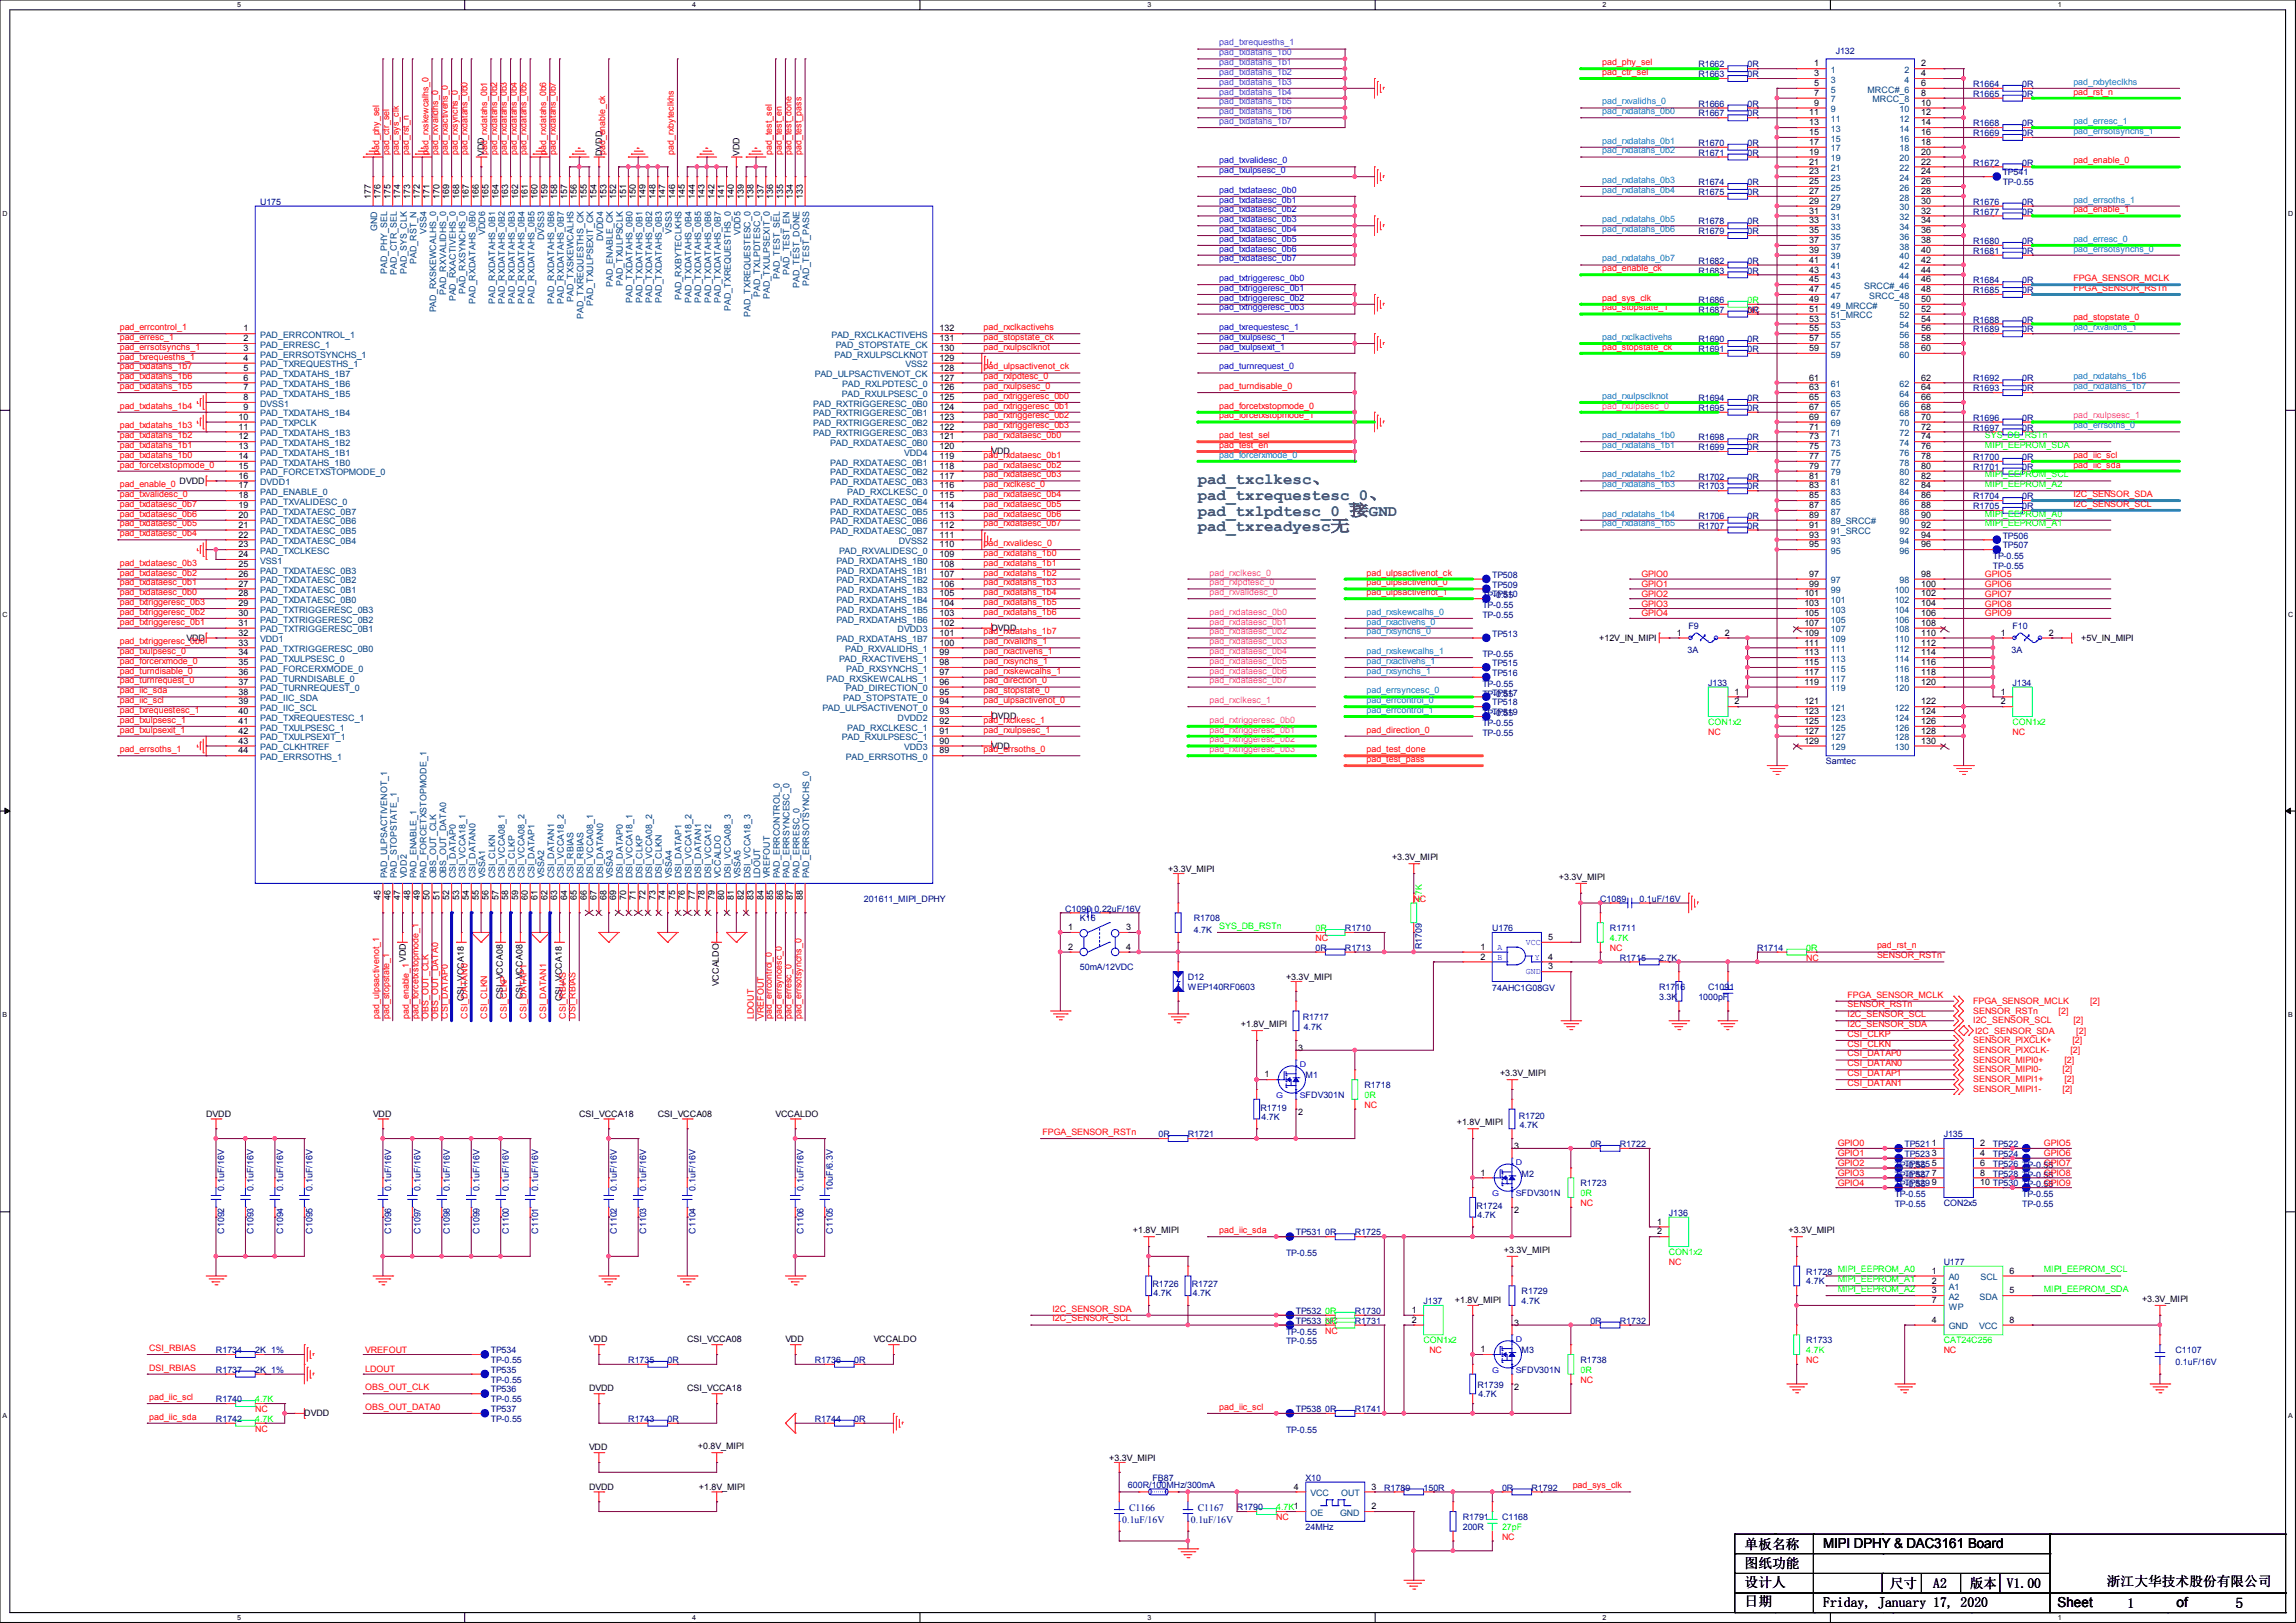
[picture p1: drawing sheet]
<svg xmlns="http://www.w3.org/2000/svg" width="297mm" height="210mm" viewBox="0 0 297 210" stroke-linecap="round" stroke-linejoin="round" font-family="sans-serif">
<defs><g id="words">
<g font-size="2" fill="#008040">
<text x="154.9" y="62.7">pad_txclkesc、</text>
<text x="154.9" y="64.7">pad_txrequestesc_0、</text>
<text x="154.9" y="66.7">pad_txlpdtesc_0 接GND</text>
<text x="154.9" y="68.7">pad_txreadyesc无</text>
</g>
<text font-size="1.9" x="289.2" y="208">5</text>
<g font-size="1.8">
<text x="225.7" y="200.4">单板名称</text>
<text x="225.7" y="202.9">图纸功能</text>
<text x="235.8" y="200.2">MIPI DPHY &amp; DAC3161 Board</text>
<text x="225.7" y="205.3">设计人</text>
<text x="225.7" y="207.9">日期</text>
<text x="235.8" y="207.9">Friday, January 17, 2020</text>
<text x="244.5" y="205.4">尺寸</text>
<text x="250.1" y="205.5">A2</text>
<text x="254.9" y="205.4">版本</text>
<text x="259.6" y="205.5">V1.00</text>
<text x="266.2" y="208">Sheet</text>
<text x="272.5" y="205.2">浙江大华技术股份有限公司</text>
<text x="275.2" y="208">1</text>
<text x="281.6" y="208">of</text>
</g>
<g font-size="1.3" fill="#000080">
<text x="145.2" y="197.1">0.1uF/16V</text>
<text x="146" y="195.5">C1166</text>
<text x="154" y="197.1">0.1uF/16V</text>
<text x="154.9" y="195.5">C1167</text>
</g>
<g font-size="1.2" fill="#f00">
<text x="49.1" y="20.1" transform="rotate(-90 49.1 20.1)">pad_phy_sel</text>
<text x="50.3" y="20.1" transform="rotate(-90 50.3 20.1)">pad_ctr_sel</text>
<text x="51.6" y="20.1" transform="rotate(-90 51.6 20.1)">pad_sys_clk</text>
<text x="52.9" y="20.1" transform="rotate(-90 52.9 20.1)">pad_rst_n</text>
<text x="55.4" y="20.1" transform="rotate(-90 55.4 20.1)">pad_rxskewcalhs_0</text>
<text x="56.7" y="20.1" transform="rotate(-90 56.7 20.1)">pad_rxvalidhs_0</text>
<text x="57.9" y="20.1" transform="rotate(-90 57.9 20.1)">pad_rxactivehs_0</text>
<text x="59.2" y="20.1" transform="rotate(-90 59.2 20.1)">pad_rxsynchs_0</text>
<text x="60.5" y="20.1" transform="rotate(-90 60.5 20.1)">pad_rxdatahs_0b0</text>
<text x="63" y="20.1" transform="rotate(-90 63 20.1)">pad_rxdatahs_0b1</text>
<text x="64.3" y="20.1" transform="rotate(-90 64.3 20.1)">pad_rxdatahs_0b2</text>
<text x="65.6" y="20.1" transform="rotate(-90 65.6 20.1)">pad_rxdatahs_0b3</text>
<text x="66.8" y="20.1" transform="rotate(-90 66.8 20.1)">pad_rxdatahs_0b4</text>
<text x="68.1" y="20.1" transform="rotate(-90 68.1 20.1)">pad_rxdatahs_0b5</text>
<text x="70.6" y="20.1" transform="rotate(-90 70.6 20.1)">pad_rxdatahs_0b6</text>
<text x="71.9" y="20.1" transform="rotate(-90 71.9 20.1)">pad_rxdatahs_0b7</text>
<text x="78.3" y="20.1" transform="rotate(-90 78.3 20.1)">pad_enable_ck</text>
<text x="87.2" y="20.1" transform="rotate(-90 87.2 20.1)">pad_rxbyteclkhs</text>
<text x="99.9" y="20.1" transform="rotate(-90 99.9 20.1)">pad_test_sel</text>
<text x="101.1" y="20.1" transform="rotate(-90 101.1 20.1)">pad_test_en</text>
<text x="102.4" y="20.1" transform="rotate(-90 102.4 20.1)">pad_test_done</text>
<text x="103.7" y="20.1" transform="rotate(-90 103.7 20.1)">pad_test_pass</text>
<text x="49.1" y="131.8" transform="rotate(-90 49.1 131.8)">pad_ulpsactivenot_1</text>
<text x="50.3" y="131.8" transform="rotate(-90 50.3 131.8)">pad_stopstate_1</text>
<text x="52.9" y="131.8" transform="rotate(-90 52.9 131.8)">pad_enable_1</text>
<text x="54.1" y="131.8" transform="rotate(-90 54.1 131.8)">pad_forcetxstopmode_1</text>
<text x="55.4" y="131.8" transform="rotate(-90 55.4 131.8)">OBS_OUT_CLK</text>
<text x="56.7" y="131.8" transform="rotate(-90 56.7 131.8)">OBS_OUT_DATA0</text>
<text x="57.9" y="131.8" transform="rotate(-90 57.9 131.8)">CSI_DATAP0</text>
<text x="60.5" y="131.8" transform="rotate(-90 60.5 131.8)">CSI_DATAN0</text>
<text x="63" y="131.8" transform="rotate(-90 63 131.8)">CSI_CLKN</text>
<text x="65.6" y="131.8" transform="rotate(-90 65.6 131.8)">CSI_CLKP</text>
<text x="68.1" y="131.8" transform="rotate(-90 68.1 131.8)">CSI_DATAP1</text>
<text x="70.6" y="131.8" transform="rotate(-90 70.6 131.8)">CSI_DATAN1</text>
<text x="73.2" y="131.8" transform="rotate(-90 73.2 131.8)">CSI_RBIAS</text>
<text x="74.5" y="131.8" transform="rotate(-90 74.5 131.8)">DSI_RBIAS</text>
<text x="97.5" y="131.8" transform="rotate(-90 97.5 131.8)">LDOUT</text>
<text x="98.8" y="131.8" transform="rotate(-90 98.8 131.8)">VREFOUT</text>
<text x="99.9" y="131.8" transform="rotate(-90 99.9 131.8)">pad_errcontrol_0</text>
<text x="101.1" y="131.8" transform="rotate(-90 101.1 131.8)">pad_errsyncesc_0</text>
<text x="102.4" y="131.8" transform="rotate(-90 102.4 131.8)">pad_erresc_0</text>
<text x="103.7" y="131.8" transform="rotate(-90 103.7 131.8)">pad_errsotsynchs_0</text>
</g>
<g font-size="1.2">
<text x="62.6" y="20.2" transform="rotate(-90 62.6 20.2)">VDD</text>
<text x="77.9" y="20.2" transform="rotate(-90 77.9 20.2)">DVDD</text>
<text x="95.7" y="20.2" transform="rotate(-90 95.7 20.2)">VDD</text>
<text x="48" y="25.8" transform="rotate(-90 48 25.8)">177</text>
<text x="49.2" y="25.8" transform="rotate(-90 49.2 25.8)">176</text>
<text x="50.5" y="25.8" transform="rotate(-90 50.5 25.8)">175</text>
<text x="51.8" y="25.8" transform="rotate(-90 51.8 25.8)">174</text>
<text x="53" y="25.8" transform="rotate(-90 53 25.8)">173</text>
<text x="54.3" y="25.8" transform="rotate(-90 54.3 25.8)">172</text>
<text x="55.6" y="25.8" transform="rotate(-90 55.6 25.8)">171</text>
<text x="56.8" y="25.8" transform="rotate(-90 56.8 25.8)">170</text>
<text x="58.1" y="25.8" transform="rotate(-90 58.1 25.8)">169</text>
<text x="59.4" y="25.8" transform="rotate(-90 59.4 25.8)">168</text>
<text x="60.7" y="25.8" transform="rotate(-90 60.7 25.8)">167</text>
<text x="61.9" y="25.8" transform="rotate(-90 61.9 25.8)">166</text>
<text x="63.2" y="25.8" transform="rotate(-90 63.2 25.8)">165</text>
<text x="64.5" y="25.8" transform="rotate(-90 64.5 25.8)">164</text>
<text x="65.7" y="25.8" transform="rotate(-90 65.7 25.8)">163</text>
<text x="67" y="25.8" transform="rotate(-90 67 25.8)">162</text>
<text x="68.3" y="25.8" transform="rotate(-90 68.3 25.8)">161</text>
<text x="69.5" y="25.8" transform="rotate(-90 69.5 25.8)">160</text>
<text x="70.8" y="25.8" transform="rotate(-90 70.8 25.8)">159</text>
<text x="72.1" y="25.8" transform="rotate(-90 72.1 25.8)">158</text>
<text x="73.4" y="25.8" transform="rotate(-90 73.4 25.8)">157</text>
<text x="74.6" y="25.8" transform="rotate(-90 74.6 25.8)">156</text>
<text x="75.9" y="25.8" transform="rotate(-90 75.9 25.8)">155</text>
<text x="77.2" y="25.8" transform="rotate(-90 77.2 25.8)">154</text>
<text x="78.4" y="25.8" transform="rotate(-90 78.4 25.8)">153</text>
<text x="79.7" y="25.8" transform="rotate(-90 79.7 25.8)">152</text>
<text x="81" y="25.8" transform="rotate(-90 81 25.8)">151</text>
<text x="82.2" y="25.8" transform="rotate(-90 82.2 25.8)">150</text>
<text x="83.5" y="25.8" transform="rotate(-90 83.5 25.8)">149</text>
<text x="84.8" y="25.8" transform="rotate(-90 84.8 25.8)">148</text>
<text x="86.1" y="25.8" transform="rotate(-90 86.1 25.8)">147</text>
<text x="87.3" y="25.8" transform="rotate(-90 87.3 25.8)">146</text>
<text x="88.6" y="25.8" transform="rotate(-90 88.6 25.8)">145</text>
<text x="89.9" y="25.8" transform="rotate(-90 89.9 25.8)">144</text>
<text x="91.1" y="25.8" transform="rotate(-90 91.1 25.8)">143</text>
<text x="92.4" y="25.8" transform="rotate(-90 92.4 25.8)">142</text>
<text x="93.7" y="25.8" transform="rotate(-90 93.7 25.8)">141</text>
<text x="94.9" y="25.8" transform="rotate(-90 94.9 25.8)">140</text>
<text x="96.2" y="25.8" transform="rotate(-90 96.2 25.8)">139</text>
<text x="97.5" y="25.8" transform="rotate(-90 97.5 25.8)">138</text>
<text x="98.8" y="25.8" transform="rotate(-90 98.8 25.8)">137</text>
<text x="100" y="25.8" transform="rotate(-90 100 25.8)">136</text>
<text x="101.3" y="25.8" transform="rotate(-90 101.3 25.8)">135</text>
<text x="102.6" y="25.8" transform="rotate(-90 102.6 25.8)">134</text>
<text x="103.8" y="25.8" transform="rotate(-90 103.8 25.8)">133</text>
<text x="49.2" y="116.5" transform="rotate(-90 49.2 116.5)">45</text>
<text x="50.5" y="116.5" transform="rotate(-90 50.5 116.5)">46</text>
<text x="51.8" y="116.5" transform="rotate(-90 51.8 116.5)">47</text>
<text x="53" y="116.5" transform="rotate(-90 53 116.5)">48</text>
<text x="54.3" y="116.5" transform="rotate(-90 54.3 116.5)">49</text>
<text x="55.6" y="116.5" transform="rotate(-90 55.6 116.5)">50</text>
<text x="56.8" y="116.5" transform="rotate(-90 56.8 116.5)">51</text>
<text x="58.1" y="116.5" transform="rotate(-90 58.1 116.5)">52</text>
<text x="59.4" y="116.5" transform="rotate(-90 59.4 116.5)">53</text>
<text x="60.7" y="116.5" transform="rotate(-90 60.7 116.5)">54</text>
<text x="61.9" y="116.5" transform="rotate(-90 61.9 116.5)">55</text>
<text x="63.2" y="116.5" transform="rotate(-90 63.2 116.5)">56</text>
<text x="64.5" y="116.5" transform="rotate(-90 64.5 116.5)">57</text>
<text x="65.7" y="116.5" transform="rotate(-90 65.7 116.5)">58</text>
<text x="67" y="116.5" transform="rotate(-90 67 116.5)">59</text>
<text x="68.3" y="116.5" transform="rotate(-90 68.3 116.5)">60</text>
<text x="69.5" y="116.5" transform="rotate(-90 69.5 116.5)">61</text>
<text x="70.8" y="116.5" transform="rotate(-90 70.8 116.5)">62</text>
<text x="72.1" y="116.5" transform="rotate(-90 72.1 116.5)">63</text>
<text x="73.4" y="116.5" transform="rotate(-90 73.4 116.5)">64</text>
<text x="74.6" y="116.5" transform="rotate(-90 74.6 116.5)">65</text>
<text x="75.9" y="116.5" transform="rotate(-90 75.9 116.5)">66</text>
<text x="77.2" y="116.5" transform="rotate(-90 77.2 116.5)">67</text>
<text x="78.4" y="116.5" transform="rotate(-90 78.4 116.5)">68</text>
<text x="79.7" y="116.5" transform="rotate(-90 79.7 116.5)">69</text>
<text x="81" y="116.5" transform="rotate(-90 81 116.5)">70</text>
<text x="82.2" y="116.5" transform="rotate(-90 82.2 116.5)">71</text>
<text x="83.5" y="116.5" transform="rotate(-90 83.5 116.5)">72</text>
<text x="84.8" y="116.5" transform="rotate(-90 84.8 116.5)">73</text>
<text x="86.1" y="116.5" transform="rotate(-90 86.1 116.5)">74</text>
<text x="87.3" y="116.5" transform="rotate(-90 87.3 116.5)">75</text>
<text x="88.6" y="116.5" transform="rotate(-90 88.6 116.5)">76</text>
<text x="89.9" y="116.5" transform="rotate(-90 89.9 116.5)">77</text>
<text x="91.1" y="116.5" transform="rotate(-90 91.1 116.5)">78</text>
<text x="92.4" y="116.5" transform="rotate(-90 92.4 116.5)">79</text>
<text x="93.7" y="116.5" transform="rotate(-90 93.7 116.5)">80</text>
<text x="94.9" y="116.5" transform="rotate(-90 94.9 116.5)">81</text>
<text x="96.2" y="116.5" transform="rotate(-90 96.2 116.5)">82</text>
<text x="97.5" y="116.5" transform="rotate(-90 97.5 116.5)">83</text>
<text x="98.8" y="116.5" transform="rotate(-90 98.8 116.5)">84</text>
<text x="100" y="116.5" transform="rotate(-90 100 116.5)">85</text>
<text x="101.3" y="116.5" transform="rotate(-90 101.3 116.5)">86</text>
<text x="102.6" y="116.5" transform="rotate(-90 102.6 116.5)">87</text>
<text x="103.8" y="116.5" transform="rotate(-90 103.8 116.5)">88</text>
<text x="52.5" y="124.5" transform="rotate(-90 52.5 124.5)">VDD</text>
<text x="60" y="129.5" transform="rotate(-90 60 129.5)">CSI_VCCA18</text>
<text x="65.1" y="129.3" transform="rotate(-90 65.1 129.3)">CSI_VCCA08</text>
<text x="67.6" y="129.3" transform="rotate(-90 67.6 129.3)">CSI_VCCA08</text>
<text x="72.7" y="129.5" transform="rotate(-90 72.7 129.5)">CSI_VCCA18</text>
<text x="93" y="127.6" transform="rotate(-90 93 127.6)">VCCALDO</text>
</g>
<g font-size="1.2" fill="#004080">
<text x="48.8" y="29.9" transform="rotate(-90 48.8 29.9)">GND</text>
<text x="50.1" y="35.5" transform="rotate(-90 50.1 35.5)">PAD_PHY_SEL</text>
<text x="51.3" y="35.5" transform="rotate(-90 51.3 35.5)">PAD_CTR_SEL</text>
<text x="52.6" y="35.5" transform="rotate(-90 52.6 35.5)">PAD_SYS_CLK</text>
<text x="53.9" y="34.1" transform="rotate(-90 53.9 34.1)">PAD_RST_N</text>
<text x="55.2" y="30.2" transform="rotate(-90 55.2 30.2)">VSS4</text>
<text x="62.8" y="30.4" transform="rotate(-90 62.8 30.4)">VDD6</text>
<text x="70.4" y="31.1" transform="rotate(-90 70.4 31.1)">DVSS3</text>
<text x="78" y="31.2" transform="rotate(-90 78 31.2)">DVDD4</text>
<text x="86.9" y="30.2" transform="rotate(-90 86.9 30.2)">VSS3</text>
<text x="95.8" y="30.4" transform="rotate(-90 95.8 30.4)">VDD5</text>
<text x="102.1" y="35.5" transform="rotate(-90 102.1 35.5)">PAD_TEST_EN</text>
<text x="56.4" y="40.4" transform="rotate(-90 56.4 40.4)">PAD_RXSKEWCALHS_0</text>
<text x="57.7" y="38.1" transform="rotate(-90 57.7 38.1)">PAD_RXVALIDHS_0</text>
<text x="59" y="39" transform="rotate(-90 59 39)">PAD_RXACTIVEHS_0</text>
<text x="60.2" y="38" transform="rotate(-90 60.2 38)">PAD_RXSYNCHS_0</text>
<text x="61.5" y="39.3" transform="rotate(-90 61.5 39.3)">PAD_RXDATAHS_0B0</text>
<text x="64" y="39.3" transform="rotate(-90 64 39.3)">PAD_RXDATAHS_0B1</text>
<text x="65.3" y="39.3" transform="rotate(-90 65.3 39.3)">PAD_RXDATAHS_0B2</text>
<text x="66.6" y="39.3" transform="rotate(-90 66.6 39.3)">PAD_RXDATAHS_0B3</text>
<text x="67.9" y="39.3" transform="rotate(-90 67.9 39.3)">PAD_RXDATAHS_0B4</text>
<text x="69.1" y="39.3" transform="rotate(-90 69.1 39.3)">PAD_RXDATAHS_0B5</text>
<text x="71.7" y="39.3" transform="rotate(-90 71.7 39.3)">PAD_RXDATAHS_0B6</text>
<text x="72.9" y="39.3" transform="rotate(-90 72.9 39.3)">PAD_RXDATAHS_0B7</text>
<text x="74.2" y="39" transform="rotate(-90 74.2 39)">PAD_TXSKEWCALHS</text>
<text x="75.5" y="41.2" transform="rotate(-90 75.5 41.2)">PAD_TXREQUESTHS_CK</text>
<text x="76.7" y="39.6" transform="rotate(-90 76.7 39.6)">PAD_TXULPSEXIT_CK</text>
<text x="79.3" y="37.1" transform="rotate(-90 79.3 37.1)">PAD_ENABLE_CK</text>
<text x="80.6" y="37" transform="rotate(-90 80.6 37)">PAD_TXULPSCLK</text>
<text x="81.8" y="39.2" transform="rotate(-90 81.8 39.2)">PAD_TXDATAHS_0B0</text>
<text x="83.1" y="39.2" transform="rotate(-90 83.1 39.2)">PAD_TXDATAHS_0B1</text>
<text x="84.4" y="39.2" transform="rotate(-90 84.4 39.2)">PAD_TXDATAHS_0B2</text>
<text x="85.6" y="39.2" transform="rotate(-90 85.6 39.2)">PAD_TXDATAHS_0B3</text>
<text x="88.2" y="38.8" transform="rotate(-90 88.2 38.8)">PAD_RXBYTECLKHS</text>
<text x="89.4" y="39.2" transform="rotate(-90 89.4 39.2)">PAD_TXDATAHS_0B4</text>
<text x="90.7" y="39.2" transform="rotate(-90 90.7 39.2)">PAD_TXDATAHS_0B5</text>
<text x="92" y="39.2" transform="rotate(-90 92 39.2)">PAD_TXDATAHS_0B6</text>
<text x="93.3" y="39.2" transform="rotate(-90 93.3 39.2)">PAD_TXDATAHS_0B7</text>
<text x="94.5" y="40.3" transform="rotate(-90 94.5 40.3)">PAD_TXREQUESTHS_0</text>
<text x="97.1" y="41" transform="rotate(-90 97.1 41)">PAD_TXREQUESTESC_0</text>
<text x="98.3" y="38.4" transform="rotate(-90 98.3 38.4)">PAD_TXLPDTESC_0</text>
<text x="99.6" y="38.7" transform="rotate(-90 99.6 38.7)">PAD_TXULPSEXIT_0</text>
<text x="100.9" y="36.1" transform="rotate(-90 100.9 36.1)">PAD_TEST_SEL</text>
<text x="103.4" y="37.3" transform="rotate(-90 103.4 37.3)">PAD_TEST_DONE</text>
<text x="104.7" y="37" transform="rotate(-90 104.7 37)">PAD_TEST_PASS</text>
<text x="50.1" y="113.7" transform="rotate(-90 50.1 113.7)">PAD_ULPSACTIVENOT_1</text>
<text x="51.3" y="113.7" transform="rotate(-90 51.3 113.7)">PAD_STOPSTATE_1</text>
<text x="52.6" y="113.7" transform="rotate(-90 52.6 113.7)">VDD2</text>
<text x="53.9" y="113.7" transform="rotate(-90 53.9 113.7)">PAD_ENABLE_1</text>
<text x="55.2" y="113.7" transform="rotate(-90 55.2 113.7)">PAD_FORCETXSTOPMODE_1</text>
<text x="56.4" y="113.7" transform="rotate(-90 56.4 113.7)">OBS_OUT_CLK</text>
<text x="57.7" y="113.7" transform="rotate(-90 57.7 113.7)">OBS_OUT_DATA0</text>
<text x="59" y="113.7" transform="rotate(-90 59 113.7)">CSI_DATAP0</text>
<text x="60.2" y="113.7" transform="rotate(-90 60.2 113.7)">CSI_VCCA18_1</text>
<text x="61.5" y="113.7" transform="rotate(-90 61.5 113.7)">CSI_DATAN0</text>
<text x="62.8" y="113.7" transform="rotate(-90 62.8 113.7)">VSSA1</text>
<text x="64" y="113.7" transform="rotate(-90 64 113.7)">CSI_CLKN</text>
<text x="65.3" y="113.7" transform="rotate(-90 65.3 113.7)">CSI_VCCA08_1</text>
<text x="66.6" y="113.7" transform="rotate(-90 66.6 113.7)">CSI_CLKP</text>
<text x="67.9" y="113.7" transform="rotate(-90 67.9 113.7)">CSI_VCCA08_2</text>
<text x="69.1" y="113.7" transform="rotate(-90 69.1 113.7)">CSI_DATAP1</text>
<text x="70.4" y="113.7" transform="rotate(-90 70.4 113.7)">VSSA2</text>
<text x="71.7" y="113.7" transform="rotate(-90 71.7 113.7)">CSI_DATAN1</text>
<text x="72.9" y="113.7" transform="rotate(-90 72.9 113.7)">CSI_VCCA18_2</text>
<text x="74.2" y="113.7" transform="rotate(-90 74.2 113.7)">CSI_RBIAS</text>
<text x="75.5" y="113.7" transform="rotate(-90 75.5 113.7)">DSI_RBIAS</text>
<text x="76.7" y="113.7" transform="rotate(-90 76.7 113.7)">DSI_VCCA08_1</text>
<text x="78" y="113.7" transform="rotate(-90 78 113.7)">DSI_DATAN0</text>
<text x="79.3" y="113.7" transform="rotate(-90 79.3 113.7)">VSSA3</text>
<text x="80.6" y="113.7" transform="rotate(-90 80.6 113.7)">DSI_DATAP0</text>
<text x="81.8" y="113.7" transform="rotate(-90 81.8 113.7)">DSI_VCCA18_1</text>
<text x="83.1" y="113.7" transform="rotate(-90 83.1 113.7)">DSI_CLKP</text>
<text x="84.4" y="113.7" transform="rotate(-90 84.4 113.7)">DSI_VCCA08_2</text>
<text x="85.6" y="113.7" transform="rotate(-90 85.6 113.7)">DSI_CLKN</text>
<text x="86.9" y="113.7" transform="rotate(-90 86.9 113.7)">VSSA4</text>
<text x="88.2" y="113.7" transform="rotate(-90 88.2 113.7)">DSI_DATAP1</text>
<text x="89.4" y="113.7" transform="rotate(-90 89.4 113.7)">DSI_VCCA18_2</text>
<text x="90.7" y="113.7" transform="rotate(-90 90.7 113.7)">DSI_DATAN1</text>
<text x="92" y="113.7" transform="rotate(-90 92 113.7)">DSI_VCCA12</text>
<text x="93.3" y="113.7" transform="rotate(-90 93.3 113.7)">VCCALDO</text>
<text x="94.5" y="113.7" transform="rotate(-90 94.5 113.7)">DSI_VCCA08_3</text>
<text x="95.8" y="113.7" transform="rotate(-90 95.8 113.7)">VSSA5</text>
<text x="97.1" y="113.7" transform="rotate(-90 97.1 113.7)">DSI_VCCA18_3</text>
<text x="98.3" y="113.7" transform="rotate(-90 98.3 113.7)">LDOUT</text>
<text x="99.6" y="113.7" transform="rotate(-90 99.6 113.7)">VREFOUT</text>
<text x="100.9" y="113.7" transform="rotate(-90 100.9 113.7)">PAD_ERRCONTROL_0</text>
<text x="102.1" y="113.7" transform="rotate(-90 102.1 113.7)">PAD_ERRSYNCESC_0</text>
<text x="103.4" y="113.7" transform="rotate(-90 103.4 113.7)">PAD_ERRESC_0</text>
<text x="104.7" y="113.7" transform="rotate(-90 104.7 113.7)">PAD_ERRSOTSYNCHS_0</text>
</g>
<text font-size="1.2" fill="#0f0" x="183.9" y="116.7" transform="rotate(-90 183.9 116.7)">4.7K</text>
<g font-size="1.2" fill="#000080">
<text x="183.9" y="122.8" transform="rotate(-90 183.9 122.8)">R1709</text>
<text x="29" y="154.1" transform="rotate(-90 29 154.1)">0.1uF/16V</text>
<text x="32.8" y="154.1" transform="rotate(-90 32.8 154.1)">0.1uF/16V</text>
<text x="36.6" y="154.1" transform="rotate(-90 36.6 154.1)">0.1uF/16V</text>
<text x="40.4" y="154.1" transform="rotate(-90 40.4 154.1)">0.1uF/16V</text>
<text x="50.6" y="154.1" transform="rotate(-90 50.6 154.1)">0.1uF/16V</text>
<text x="54.4" y="154.1" transform="rotate(-90 54.4 154.1)">0.1uF/16V</text>
<text x="58.2" y="154.1" transform="rotate(-90 58.2 154.1)">0.1uF/16V</text>
<text x="62" y="154.1" transform="rotate(-90 62 154.1)">0.1uF/16V</text>
<text x="65.8" y="154.1" transform="rotate(-90 65.8 154.1)">0.1uF/16V</text>
<text x="69.6" y="154.1" transform="rotate(-90 69.6 154.1)">0.1uF/16V</text>
<text x="79.8" y="154.1" transform="rotate(-90 79.8 154.1)">0.1uF/16V</text>
<text x="83.6" y="154.1" transform="rotate(-90 83.6 154.1)">0.1uF/16V</text>
<text x="90" y="154.1" transform="rotate(-90 90 154.1)">0.1uF/16V</text>
<text x="103.9" y="154.1" transform="rotate(-90 103.9 154.1)">0.1uF/16V</text>
<text x="107.7" y="154.1" transform="rotate(-90 107.7 154.1)">10uF/6.3V</text>
<text x="29" y="159.6" transform="rotate(-90 29 159.6)">C1092</text>
<text x="32.8" y="159.6" transform="rotate(-90 32.8 159.6)">C1093</text>
<text x="36.6" y="159.6" transform="rotate(-90 36.6 159.6)">C1094</text>
<text x="40.4" y="159.6" transform="rotate(-90 40.4 159.6)">C1095</text>
<text x="50.6" y="159.6" transform="rotate(-90 50.6 159.6)">C1096</text>
<text x="54.4" y="159.6" transform="rotate(-90 54.4 159.6)">C1097</text>
<text x="58.2" y="159.6" transform="rotate(-90 58.2 159.6)">C1098</text>
<text x="62" y="159.6" transform="rotate(-90 62 159.6)">C1099</text>
<text x="65.8" y="159.6" transform="rotate(-90 65.8 159.6)">C1100</text>
<text x="69.6" y="159.6" transform="rotate(-90 69.6 159.6)">C1101</text>
<text x="79.8" y="159.6" transform="rotate(-90 79.8 159.6)">C1102</text>
<text x="83.6" y="159.6" transform="rotate(-90 83.6 159.6)">C1103</text>
<text x="90" y="159.6" transform="rotate(-90 90 159.6)">C1104</text>
<text x="103.9" y="159.6" transform="rotate(-90 103.9 159.6)">C1106</text>
<text x="107.7" y="159.6" transform="rotate(-90 107.7 159.6)">C1105</text>
</g>
<g font-size="1.1" fill="#8000ff">
<text x="157.7" y="5.9">pad_txrequesths_1</text>
<text x="157.7" y="9.7">pad_txdatahs_1b2</text>
<text x="157.7" y="8.4">pad_txdatahs_1b1</text>
<text x="157.7" y="11">pad_txdatahs_1b3</text>
<text x="157.7" y="7.2">pad_txdatahs_1b0</text>
<text x="157.7" y="14.8">pad_txdatahs_1b6</text>
<text x="157.7" y="13.5">pad_txdatahs_1b5</text>
<text x="157.7" y="16">pad_txdatahs_1b7</text>
<text x="157.7" y="12.2">pad_txdatahs_1b4</text>
</g>
<g font-size="1.1" fill="#f00">
<text x="207.2" y="8.4">pad_phy_sel</text>
<text x="207.2" y="9.7">pad_ctr_sel</text>
<text x="268.2" y="12.2">pad_rst_n</text>
<text x="268.2" y="21.1">pad_enable_0</text>
<text x="268.2" y="27.5">pad_enable_1</text>
<text x="207.2" y="35.1">pad_enable_ck</text>
<text x="207.2" y="40.2">pad_stopstate_1</text>
<text x="207.2" y="38.9">pad_sys_clk</text>
<text x="226" y="40.5">NC</text>
<text x="268.2" y="41.4">pad_stopstate_0</text>
<text x="268.2" y="37.6">FPGA_SENSOR_RSTn</text>
<text x="268.2" y="36.4">FPGA_SENSOR_MCLK</text>
<text x="15.5" y="42.7">pad_errcontrol_1</text>
<text x="15.5" y="44">pad_erresc_1</text>
<text x="15.5" y="45.3">pad_errsotsynchs_1</text>
<text x="15.5" y="46.5">pad_txrequesths_1</text>
<text x="15.5" y="47.8">pad_txdatahs_1b7</text>
<text x="127.2" y="42.7">pad_rxclkactivehs</text>
<text x="127.2" y="44">pad_stopstate_ck</text>
<text x="127.2" y="45.3">pad_rxulpsclknot</text>
<text x="127.2" y="47.8">pad_ulpsactivenot_ck</text>
<text x="207.2" y="45.3">pad_stopstate_ck</text>
<text x="15.5" y="49.1">pad_txdatahs_1b6</text>
<text x="15.5" y="50.3">pad_txdatahs_1b5</text>
<text x="15.5" y="52.9">pad_txdatahs_1b4</text>
<text x="127.2" y="49.1">pad_rxlpdtesc_0</text>
<text x="127.2" y="50.3">pad_rxulpsesc_0</text>
<text x="127.2" y="51.6">pad_rxtriggeresc_0b0</text>
<text x="127.2" y="52.9">pad_rxtriggeresc_0b1</text>
<text x="157.7" y="50.3">pad_turndisable_0</text>
<text x="157.7" y="52.9">pad_forcetxstopmode_0</text>
<text x="15.5" y="55.4">pad_txdatahs_1b3</text>
<text x="15.5" y="56.7">pad_txdatahs_1b2</text>
<text x="15.5" y="58">pad_txdatahs_1b1</text>
<text x="15.5" y="59.2">pad_txdatahs_1b0</text>
<text x="127.2" y="54.1">pad_rxtriggeresc_0b2</text>
<text x="127.2" y="55.4">pad_rxtriggeresc_0b3</text>
<text x="127.2" y="56.7">pad_rxdataesc_0b0</text>
<text x="127.2" y="59.2">pad_rxdataesc_0b1</text>
<text x="157.7" y="54.1">pad_forcetxstopmode_1</text>
<text x="157.7" y="56.7">pad_test_sel</text>
<text x="157.7" y="58">pad_test_en</text>
<text x="268.2" y="59.2">pad_iic_scl</text>
<text x="15.5" y="60.5">pad_forcetxstopmode_0</text>
<text x="15.5" y="63">pad_enable_0</text>
<text x="15.5" y="64.3">pad_txvalidesc_0</text>
<text x="15.5" y="65.6">pad_txdataesc_0b7</text>
<text x="127.2" y="60.5">pad_rxdataesc_0b2</text>
<text x="127.2" y="61.8">pad_rxdataesc_0b3</text>
<text x="127.2" y="63">pad_rxclkesc_0</text>
<text x="127.2" y="64.3">pad_rxdataesc_0b4</text>
<text x="127.2" y="65.6">pad_rxdataesc_0b5</text>
<text x="268.2" y="60.5">pad_iic_sda</text>
<text x="268.2" y="64.3">I2C_SENSOR_SDA</text>
<text x="268.2" y="65.6">I2C_SENSOR_SCL</text>
<text x="15.5" y="66.8">pad_txdataesc_0b6</text>
<text x="15.5" y="68.1">pad_txdataesc_0b5</text>
<text x="15.5" y="69.4">pad_txdataesc_0b4</text>
<text x="127.2" y="66.8">pad_rxdataesc_0b6</text>
<text x="127.2" y="68.1">pad_rxdataesc_0b7</text>
<text x="127.2" y="70.7">pad_rxvalidesc_0</text>
<text x="127.2" y="71.9">pad_rxdatahs_1b0</text>
<text x="15.5" y="73.2">pad_txdataesc_0b3</text>
<text x="15.5" y="74.5">pad_txdataesc_0b2</text>
<text x="15.5" y="75.7">pad_txdataesc_0b1</text>
<text x="15.5" y="77">pad_txdataesc_0b0</text>
<text x="127.2" y="73.2">pad_rxdatahs_1b1</text>
<text x="127.2" y="74.5">pad_rxdatahs_1b2</text>
<text x="127.2" y="75.7">pad_rxdatahs_1b3</text>
<text x="127.2" y="77">pad_rxdatahs_1b4</text>
<text x="176.8" y="77">pad_ulpsactivenot_1</text>
<text x="176.8" y="75.7">pad_ulpsactivenot_0</text>
<text x="176.8" y="74.5">pad_ulpsactivenot_ck</text>
<text x="212.3" y="75.9">GPIO1</text>
<text x="212.3" y="77.2">GPIO2</text>
<text x="212.3" y="74.7">GPIO0</text>
<text x="256.8" y="75.9">GPIO6</text>
<text x="256.8" y="77.2">GPIO7</text>
<text x="256.8" y="74.7">GPIO5</text>
<text x="15.5" y="78.3">pad_txtriggeresc_0b3</text>
<text x="15.5" y="79.5">pad_txtriggeresc_0b2</text>
<text x="15.5" y="80.8">pad_txtriggeresc_0b1</text>
<text x="15.5" y="83.4">pad_txtriggeresc_0b0</text>
<text x="127.2" y="78.3">pad_rxdatahs_1b5</text>
<text x="127.2" y="79.5">pad_rxdatahs_1b6</text>
<text x="127.2" y="82.1">pad_rxdatahs_1b7</text>
<text x="127.2" y="83.4">pad_rxvalidhs_1</text>
<text x="212.3" y="78.5">GPIO3</text>
<text x="212.3" y="79.8">GPIO4</text>
<text x="256.8" y="78.5">GPIO8</text>
<text x="256.8" y="79.8">GPIO9</text>
<text x="15.5" y="84.6">pad_txulpsesc_0</text>
<text x="15.5" y="85.9">pad_forcerxmode_0</text>
<text x="15.5" y="87.2">pad_turndisable_0</text>
<text x="15.5" y="88.4">pad_turnrequest_0</text>
<text x="15.5" y="89.7">pad_iic_sda</text>
<text x="127.2" y="84.6">pad_rxactivehs_1</text>
<text x="127.2" y="85.9">pad_rxsynchs_1</text>
<text x="127.2" y="87.2">pad_rxskewcalhs_1</text>
<text x="127.2" y="88.4">pad_direction_0</text>
<text x="127.2" y="89.7">pad_stopstate_0</text>
<text x="15.5" y="91">pad_iic_scl</text>
<text x="15.5" y="92.2">pad_txrequestesc_1</text>
<text x="15.5" y="93.5">pad_txulpsesc_1</text>
<text x="15.5" y="94.8">pad_txulpsexit_1</text>
<text x="127.2" y="91">pad_ulpsactivenot_0</text>
<text x="127.2" y="93.5">pad_rxclkesc_1</text>
<text x="127.2" y="94.8">pad_rxulpsesc_1</text>
<text x="176.8" y="94.8">pad_direction_0</text>
<text x="221" y="95.1">NC</text>
<text x="260.3" y="95.1">NC</text>
<text x="15.5" y="97.3">pad_errsoths_1</text>
<text x="127.2" y="97.3">pad_errsoths_0</text>
<text x="176.8" y="97.3">pad_test_done</text>
<text x="176.8" y="98.6">pad_test_pass</text>
<text x="182.9" y="116.7">NC</text>
<text x="170.2" y="121.8">NC</text>
<text x="208.3" y="123">NC</text>
<text x="233.7" y="124.3">NC</text>
<text x="242.8" y="124">SENSOR_RSTn</text>
<text x="242.8" y="122.7">pad_rst_n</text>
<text x="239" y="131.6">I2C_SENSOR_SCL</text>
<text x="239" y="130.3">SENSOR_RSTn</text>
<text x="239" y="129.1">FPGA_SENSOR_MCLK</text>
<text x="255.2" y="131.1">SENSOR_RSTn</text>
<text x="255.2" y="129.9">FPGA_SENSOR_MCLK</text>
<text x="266.3" y="131.1">[2]</text>
<text x="270.4" y="129.9">[2]</text>
<text x="239" y="132.9">I2C_SENSOR_SDA</text>
<text x="239" y="136.7">CSI_DATAP0</text>
<text x="239" y="138">CSI_DATAN0</text>
<text x="239" y="135.4">CSI_CLKN</text>
<text x="239" y="134.2">CSI_CLKP</text>
<text x="255.2" y="132.4">I2C_SENSOR_SCL</text>
<text x="255.2" y="135">SENSOR_PIXCLK+</text>
<text x="255.2" y="136.2">SENSOR_PIXCLK-</text>
<text x="255.2" y="137.5">SENSOR_MIPI0+</text>
<text x="255.5" y="133.8">I2C_SENSOR_SDA</text>
<text x="267.1" y="137.5">[2]</text>
<text x="267.8" y="136.2">[2]</text>
<text x="268.1" y="135">[2]</text>
<text x="268.2" y="132.4">[2]</text>
<text x="268.6" y="133.8">[2]</text>
<text x="176.5" y="143.3">NC</text>
<text x="239" y="139.2">CSI_DATAP1</text>
<text x="239" y="140.5">CSI_DATAN1</text>
<text x="255.2" y="138.8">SENSOR_MIPI0-</text>
<text x="255.2" y="140">SENSOR_MIPI1+</text>
<text x="255.2" y="141.3">SENSOR_MIPI1-</text>
<text x="266.8" y="138.8">[2]</text>
<text x="266.8" y="141.3">[2]</text>
<text x="267.1" y="140">[2]</text>
<text x="134.9" y="146.9">FPGA_SENSOR_RSTn</text>
<text x="237.7" y="149.6">GPIO1</text>
<text x="237.7" y="148.3">GPIO0</text>
<text x="264.4" y="149.6">GPIO6</text>
<text x="264.4" y="148.3">GPIO5</text>
<text x="237.7" y="150.9">GPIO2</text>
<text x="237.7" y="152.1">GPIO3</text>
<text x="237.7" y="153.4">GPIO4</text>
<text x="264.4" y="153.4">GPIO9</text>
<text x="264.4" y="152.1">GPIO8</text>
<text x="264.4" y="150.9">GPIO7</text>
<text x="157.7" y="159.6">pad_iic_sda</text>
<text x="204.5" y="156">NC</text>
<text x="215.9" y="163.7">NC</text>
<text x="136.1" y="169.7">I2C_SENSOR_SDA</text>
<text x="136.1" y="171">I2C_SENSOR_SCL</text>
<text x="171.4" y="172.6">NC</text>
<text x="19.3" y="174.8">CSI_RBIAS</text>
<text x="19.3" y="177.3">DSI_RBIAS</text>
<text x="47.2" y="177.5">LDOUT</text>
<text x="47.2" y="175">VREFOUT</text>
<text x="47.2" y="179.9">OBS_OUT_CLK</text>
<text x="184.9" y="175.1">NC</text>
<text x="204.5" y="178.9">NC</text>
<text x="233.7" y="176.4">NC</text>
<text x="251.4" y="175.1">NC</text>
<text x="19.3" y="181.1">pad_iic_scl</text>
<text x="19.3" y="183.7">pad_iic_sda</text>
<text x="33" y="182.7">NC</text>
<text x="33" y="185.3">NC</text>
<text x="47.2" y="182.4">OBS_OUT_DATA0</text>
<text x="157.7" y="182.4">pad_iic_scl</text>
<text x="165.1" y="196.7">NC</text>
<text x="203.4" y="192.6">pad_sys_clk</text>
<text x="194.3" y="199.2">NC</text>
</g>
<g font-size="1.1" fill="#000080">
<text x="219.7" y="8.7">R1662</text>
<text x="219.7" y="10">R1663</text>
<text x="226" y="8.7">0R</text>
<text x="226" y="10">0R</text>
<text x="237.5" y="6.9">J132</text>
<text x="255.2" y="11.3">R1664</text>
<text x="261.6" y="11.3">0R</text>
<text x="219.7" y="13.8">R1666</text>
<text x="219.7" y="15.1">R1667</text>
<text x="226" y="13.8">0R</text>
<text x="226" y="15.1">0R</text>
<text x="255.2" y="16.3">R1668</text>
<text x="255.2" y="17.6">R1669</text>
<text x="255.2" y="12.5">R1665</text>
<text x="261.6" y="16.3">0R</text>
<text x="261.6" y="17.6">0R</text>
<text x="261.6" y="12.5">0R</text>
<text x="219.7" y="18.9">R1670</text>
<text x="219.7" y="20.2">R1671</text>
<text x="219.7" y="24">R1674</text>
<text x="226" y="18.9">0R</text>
<text x="226" y="20.2">0R</text>
<text x="226" y="24">0R</text>
<text x="255.2" y="21.4">R1672</text>
<text x="259.1" y="22.7">TP541</text>
<text x="259.1" y="24">TP-0.55</text>
<text x="261.6" y="21.4">0R</text>
<text x="33.7" y="26.5">U175</text>
<text x="219.7" y="25.2">R1675</text>
<text x="219.7" y="29">R1678</text>
<text x="226" y="25.2">0R</text>
<text x="226" y="29">0R</text>
<text x="255.2" y="26.5">R1676</text>
<text x="255.2" y="27.8">R1677</text>
<text x="261.6" y="26.5">0R</text>
<text x="261.6" y="27.8">0R</text>
<text x="219.7" y="34.1">R1682</text>
<text x="219.7" y="30.3">R1679</text>
<text x="219.7" y="35.4">R1683</text>
<text x="226" y="34.1">0R</text>
<text x="226" y="30.3">0R</text>
<text x="226" y="35.4">0R</text>
<text x="255.2" y="31.6">R1680</text>
<text x="255.2" y="32.9">R1681</text>
<text x="261.6" y="31.6">0R</text>
<text x="261.6" y="32.9">0R</text>
<text x="219.7" y="39.2">R1686</text>
<text x="219.7" y="40.5">R1687</text>
<text x="226" y="40.5">0R</text>
<text x="255.2" y="41.7">R1688</text>
<text x="255.2" y="36.7">R1684</text>
<text x="255.2" y="37.9">R1685</text>
<text x="261.6" y="41.7">0R</text>
<text x="261.6" y="36.7">0R</text>
<text x="261.6" y="37.9">0R</text>
<text x="219.7" y="44.3">R1690</text>
<text x="219.7" y="45.6">R1691</text>
<text x="226" y="44.3">0R</text>
<text x="226" y="45.6">0R</text>
<text x="255.2" y="43">R1689</text>
<text x="261.6" y="43">0R</text>
<text x="219.7" y="53.2">R1695</text>
<text x="219.7" y="51.9">R1694</text>
<text x="226" y="53.2">0R</text>
<text x="226" y="51.9">0R</text>
<text x="255.2" y="49.4">R1692</text>
<text x="255.2" y="50.6">R1693</text>
<text x="261.6" y="49.4">0R</text>
<text x="261.6" y="50.6">0R</text>
<text x="219.7" y="57">R1698</text>
<text x="219.7" y="58.3">R1699</text>
<text x="226" y="57">0R</text>
<text x="226" y="58.3">0R</text>
<text x="255.2" y="59.5">R1700</text>
<text x="255.2" y="54.4">R1696</text>
<text x="255.2" y="55.7">R1697</text>
<text x="261.6" y="59.5">0R</text>
<text x="261.6" y="54.4">0R</text>
<text x="261.6" y="55.7">0R</text>
<text x="219.7" y="63.3">R1703</text>
<text x="219.7" y="62.1">R1702</text>
<text x="226" y="63.3">0R</text>
<text x="226" y="62.1">0R</text>
<text x="255.2" y="64.6">R1704</text>
<text x="255.2" y="65.9">R1705</text>
<text x="255.2" y="60.8">R1701</text>
<text x="261.6" y="64.6">0R</text>
<text x="261.6" y="65.9">0R</text>
<text x="261.6" y="60.8">0R</text>
<text x="219.7" y="67.1">R1706</text>
<text x="219.7" y="68.4">R1707</text>
<text x="226" y="67.1">0R</text>
<text x="226" y="68.4">0R</text>
<text x="259.1" y="69.7">TP506</text>
<text x="259.1" y="71">TP507</text>
<text x="191.8" y="77.4">TP-0.55</text>
<text x="193" y="76">TP509</text>
<text x="193" y="74.8">TP508</text>
<text x="193" y="77.3">TP510</text>
<text x="257.8" y="72.3">TP-0.55</text>
<text x="257.8" y="73.6">TP-0.55</text>
<text x="191.8" y="78.7">TP-0.55</text>
<text x="191.8" y="80">TP-0.55</text>
<text x="193" y="82.4">TP513</text>
<text x="218.4" y="81.4">F9</text>
<text x="260.3" y="81.4">F10</text>
<text x="191.8" y="88.9">TP-0.55</text>
<text x="191.8" y="85">TP-0.55</text>
<text x="193" y="87.5">TP516</text>
<text x="193" y="86.2">TP515</text>
<text x="218.3" y="84.5">3A</text>
<text x="221" y="88.7">J133</text>
<text x="260.2" y="84.5">3A</text>
<text x="260.3" y="88.7">J134</text>
<text x="191.8" y="90.1">TP-0.55</text>
<text x="191.8" y="93.9">TP-0.55</text>
<text x="191.8" y="92.7">TP-0.55</text>
<text x="191.8" y="95.2">TP-0.55</text>
<text x="193" y="91.3">TP518</text>
<text x="193" y="90">TP517</text>
<text x="193" y="92.5">TP519</text>
<text x="236.2" y="98.9">Samtec</text>
<text x="111.7" y="116.7">201611_MIPI_DPHY</text>
<text x="137.8" y="117.9">C1090</text>
<text x="139.7" y="119.2">K16</text>
<text x="141.6" y="117.9">0.22uF/16V</text>
<text x="154.4" y="119.2">R1708</text>
<text x="207" y="116.7">C1089</text>
<text x="212.1" y="116.7">0.1uF/16V</text>
<text x="139.7" y="125.6">50mA/12VDC</text>
<text x="154.4" y="120.7">4.7K</text>
<text x="170.2" y="123">0R</text>
<text x="174" y="123">R1713</text>
<text x="174" y="120.5">R1710</text>
<text x="193" y="120.5">U176</text>
<text x="208.3" y="120.5">R1711</text>
<text x="209.5" y="124.3">R1715</text>
<text x="214.6" y="124.3">2.7K</text>
<text x="227.3" y="123">R1714</text>
<text x="153.7" y="126.8">D12</text>
<text x="153.7" y="128.1">WEP140RF0603</text>
<text x="193" y="128.2">74AHC1G08GV</text>
<text x="214.6" y="128.1">R1716</text>
<text x="214.6" y="129.4">3.3K</text>
<text x="219.7" y="129.4">1000pF</text>
<text x="221" y="128.1">C1091</text>
<text x="168.5" y="132">R1717</text>
<text x="168.6" y="133.3">4.7K</text>
<text x="163.1" y="143.7">R1719</text>
<text x="168.9" y="139.5">M1</text>
<text x="176.5" y="140.8">R1718</text>
<text x="149.8" y="147.2">0R</text>
<text x="153.7" y="147.2">R1721</text>
<text x="163.2" y="144.9">4.7K</text>
<text x="196.5" y="144.7">R1720</text>
<text x="196.6" y="146">4.7K</text>
<text x="205.7" y="148.4">0R</text>
<text x="209.5" y="148.4">R1722</text>
<text x="246.4" y="149.7">TP523</text>
<text x="246.4" y="148.4">TP521</text>
<text x="251.4" y="147.2">J135</text>
<text x="257.8" y="148.4">TP522</text>
<text x="257.8" y="149.7">TP524</text>
<text x="196.8" y="152.2">M2</text>
<text x="204.5" y="153.5">R1723</text>
<text x="245.1" y="154.9">TP-0.55</text>
<text x="245.1" y="152.4">TP-0.55</text>
<text x="245.1" y="153.6">TP-0.55</text>
<text x="245.1" y="151.1">TP-0.55</text>
<text x="246.4" y="153.5">TP529</text>
<text x="246.4" y="152.2">TP527</text>
<text x="246.4" y="151">TP525</text>
<text x="257.8" y="151">TP526 TP-0.55</text>
<text x="257.8" y="152.2">TP528 TP-0.55</text>
<text x="261.6" y="154.9">TP-0.55</text>
<text x="167.6" y="159.9">TP531</text>
<text x="171.4" y="159.9">0R</text>
<text x="175.2" y="159.9">R1725</text>
<text x="191" y="156.4">R1724</text>
<text x="191.1" y="157.6">4.7K</text>
<text x="215.9" y="157.3">J136</text>
<text x="245.1" y="156.2">TP-0.55</text>
<text x="251.4" y="156">CON2x5</text>
<text x="261.6" y="156.2">TP-0.55</text>
<text x="149.1" y="166.6">R1726</text>
<text x="149.2" y="167.7">4.7K</text>
<text x="154.2" y="166.6">R1727</text>
<text x="154.3" y="167.7">4.7K</text>
<text x="166.4" y="162.5">TP-0.55</text>
<text x="196.8" y="167.5">R1729</text>
<text x="233.7" y="164.9">R1728</text>
<text x="233.7" y="166.2">4.7K</text>
<text x="251.4" y="163.7">U177</text>
<text x="166.4" y="172.7">TP-0.55</text>
<text x="166.4" y="173.9">TP-0.55</text>
<text x="167.6" y="170">TP532</text>
<text x="167.6" y="171.3">TP533 NC</text>
<text x="175.2" y="170">R1730</text>
<text x="175.2" y="171.3">R1731</text>
<text x="184.1" y="168.7">J137</text>
<text x="196.8" y="168.7">4.7K</text>
<text x="205.7" y="171.3">0R</text>
<text x="209.5" y="171.3">R1732</text>
<text x="233.7" y="173.8">R1733</text>
<text x="27.9" y="177.6">R1737</text>
<text x="27.9" y="175.1">R1734</text>
<text x="33" y="177.6">2K_1%</text>
<text x="33" y="175.1">2K_1%</text>
<text x="63.5" y="175.1">TP534</text>
<text x="63.5" y="176.4">TP-0.55</text>
<text x="63.5" y="177.6">TP535</text>
<text x="63.5" y="178.9">TP-0.55</text>
<text x="81.3" y="176.4">R1735</text>
<text x="86.4" y="176.4">0R</text>
<text x="105.4" y="176.4">R1736</text>
<text x="110.5" y="176.4">0R</text>
<text x="191.1" y="179.5">R1739</text>
<text x="196.8" y="175.1">M3</text>
<text x="204.5" y="176.4">R1738</text>
<text x="281.4" y="175.1">C1107</text>
<text x="281.4" y="176.6">0.1uF/16V</text>
<text x="27.9" y="181.4">R1740</text>
<text x="27.9" y="184">R1742</text>
<text x="63.5" y="180.2">TP536</text>
<text x="63.5" y="181.4">TP-0.55</text>
<text x="63.5" y="182.7">TP537</text>
<text x="63.5" y="184">TP-0.55</text>
<text x="81.3" y="184">R1743</text>
<text x="86.4" y="184">0R</text>
<text x="105.4" y="184">R1744</text>
<text x="110.5" y="184">0R</text>
<text x="166.4" y="185.4">TP-0.55</text>
<text x="167.6" y="182.7">TP538</text>
<text x="171.4" y="182.7">0R</text>
<text x="175.2" y="182.7">R1741</text>
<text x="191.2" y="180.8">4.7K</text>
<text x="149.1" y="191.6">FB87</text>
<text x="168.9" y="191.6">X10</text>
<text x="145.9" y="192.5">600R/100MHz/300mA</text>
<text x="160" y="195.4">R1790</text>
<text x="168.9" y="198">24MHz</text>
<text x="179.1" y="192.9">R1789</text>
<text x="184.1" y="192.9">150R</text>
<text x="189.2" y="196.7">R1791</text>
<text x="189.2" y="198">200R</text>
<text x="194.3" y="192.9">0R</text>
<text x="194.3" y="196.7">C1168</text>
<text x="198.1" y="192.9">R1792</text>
</g>
<g font-size="1.1">
<text x="234.7" y="8.6">1</text>
<text x="234.7" y="9.9">3</text>
<text x="234.7" y="11.1">5</text>
<text x="248.5" y="8.6">2</text>
<text x="248.5" y="9.9">4</text>
<text x="248.5" y="11.1">6</text>
<text x="234" y="14.9">11</text>
<text x="234" y="16.2">13</text>
<text x="234" y="17.5">15</text>
<text x="234.7" y="12.4">7</text>
<text x="234.7" y="13.7">9</text>
<text x="248.5" y="12.4">8</text>
<text x="248.5" y="13.7">10</text>
<text x="248.5" y="14.9">12</text>
<text x="248.5" y="16.2">14</text>
<text x="248.5" y="17.5">16</text>
<text x="234" y="18.8">17</text>
<text x="234" y="20">19</text>
<text x="234" y="21.3">21</text>
<text x="234" y="22.6">23</text>
<text x="234" y="23.8">25</text>
<text x="248.5" y="18.8">18</text>
<text x="248.5" y="20">20</text>
<text x="248.5" y="21.3">22</text>
<text x="248.5" y="22.6">24</text>
<text x="248.5" y="23.8">26</text>
<text x="234" y="25.1">27</text>
<text x="234" y="26.4">29</text>
<text x="234" y="27.6">31</text>
<text x="234" y="28.9">33</text>
<text x="248.5" y="25.1">28</text>
<text x="248.5" y="26.4">30</text>
<text x="248.5" y="27.6">32</text>
<text x="248.5" y="28.9">34</text>
<text x="234" y="30.2">35</text>
<text x="234" y="31.5">37</text>
<text x="234" y="32.7">39</text>
<text x="234" y="34">41</text>
<text x="234" y="35.3">43</text>
<text x="248.5" y="30.2">36</text>
<text x="248.5" y="31.5">38</text>
<text x="248.5" y="32.7">40</text>
<text x="248.5" y="34">42</text>
<text x="248.5" y="35.3">44</text>
<text x="234" y="36.5">45</text>
<text x="234" y="37.8">47</text>
<text x="234" y="39.1">49</text>
<text x="234" y="40.3">51</text>
<text x="234" y="41.6">53</text>
<text x="248.5" y="36.5">46</text>
<text x="248.5" y="37.8">48</text>
<text x="248.5" y="39.1">50</text>
<text x="248.5" y="40.3">52</text>
<text x="248.5" y="41.6">54</text>
<text x="31.5" y="42.9">1</text>
<text x="31.5" y="44.2">2</text>
<text x="31.5" y="45.4">3</text>
<text x="31.5" y="46.7">4</text>
<text x="31.5" y="48">5</text>
<text x="121.5" y="48">128</text>
<text x="121.5" y="46.7">129</text>
<text x="121.5" y="45.4">130</text>
<text x="121.5" y="44.2">131</text>
<text x="121.5" y="42.9">132</text>
<text x="234" y="42.9">55</text>
<text x="234" y="44.2">57</text>
<text x="234" y="45.4">59</text>
<text x="248.5" y="42.9">56</text>
<text x="248.5" y="44.2">58</text>
<text x="248.5" y="45.4">60</text>
<text x="31.5" y="49.2">6</text>
<text x="31.5" y="50.5">7</text>
<text x="31.5" y="51.8">8</text>
<text x="31.5" y="53">9</text>
<text x="121.5" y="53">124</text>
<text x="121.5" y="51.8">125</text>
<text x="121.5" y="50.5">126</text>
<text x="121.5" y="49.2">127</text>
<text x="234" y="49.2">61</text>
<text x="234" y="50.5">63</text>
<text x="234" y="51.8">65</text>
<text x="234" y="53">67</text>
<text x="248.5" y="49.2">62</text>
<text x="248.5" y="50.5">64</text>
<text x="248.5" y="51.8">66</text>
<text x="248.5" y="53">68</text>
<text x="30.9" y="54.3">10</text>
<text x="30.9" y="55.6">11</text>
<text x="30.9" y="56.9">12</text>
<text x="30.9" y="58.1">13</text>
<text x="30.9" y="59.4">14</text>
<text x="121.5" y="59.4">119</text>
<text x="121.5" y="58.1">120</text>
<text x="121.5" y="56.9">121</text>
<text x="121.5" y="55.6">122</text>
<text x="121.5" y="54.3">123</text>
<text x="128.3" y="58.8">VDD</text>
<text x="234" y="54.3">69</text>
<text x="234" y="55.6">71</text>
<text x="234" y="56.9">73</text>
<text x="234" y="58.1">75</text>
<text x="234" y="59.4">77</text>
<text x="248.5" y="54.3">70</text>
<text x="248.5" y="55.6">72</text>
<text x="248.5" y="56.9">74</text>
<text x="248.5" y="58.1">76</text>
<text x="248.5" y="59.4">78</text>
<text x="23.2" y="62.6">DVDD</text>
<text x="30.9" y="60.7">15</text>
<text x="30.9" y="61.9">16</text>
<text x="30.9" y="63.2">17</text>
<text x="30.9" y="64.5">18</text>
<text x="30.9" y="65.7">19</text>
<text x="121.5" y="65.7">114</text>
<text x="121.5" y="64.5">115</text>
<text x="121.5" y="63.2">116</text>
<text x="121.5" y="61.9">117</text>
<text x="121.5" y="60.7">118</text>
<text x="234" y="60.7">79</text>
<text x="234" y="61.9">81</text>
<text x="234" y="63.2">83</text>
<text x="234" y="64.5">85</text>
<text x="234" y="65.7">87</text>
<text x="248.5" y="60.7">80</text>
<text x="248.5" y="61.9">82</text>
<text x="248.5" y="63.2">84</text>
<text x="248.5" y="64.5">86</text>
<text x="248.5" y="65.7">88</text>
<text x="30.9" y="67">20</text>
<text x="30.9" y="68.3">21</text>
<text x="30.9" y="69.6">22</text>
<text x="30.9" y="70.8">23</text>
<text x="121.5" y="70.8">110</text>
<text x="121.5" y="69.6">111</text>
<text x="121.5" y="68.3">112</text>
<text x="121.5" y="67">113</text>
<text x="234" y="67">89</text>
<text x="234" y="68.3">91</text>
<text x="234" y="69.6">93</text>
<text x="234" y="70.8">95</text>
<text x="248.5" y="67">90</text>
<text x="248.5" y="68.3">92</text>
<text x="248.5" y="69.6">94</text>
<text x="248.5" y="70.8">96</text>
<text x="30.9" y="72.1">24</text>
<text x="30.9" y="73.4">25</text>
<text x="30.9" y="74.6">26</text>
<text x="30.9" y="75.9">27</text>
<text x="30.9" y="77.2">28</text>
<text x="121.5" y="77.2">105</text>
<text x="121.5" y="75.9">106</text>
<text x="121.5" y="74.6">107</text>
<text x="121.5" y="73.4">108</text>
<text x="121.5" y="72.1">109</text>
<text x="233.4" y="77.2">101</text>
<text x="234" y="74.6">97</text>
<text x="234" y="75.9">99</text>
<text x="248.5" y="74.6">98</text>
<text x="248.5" y="75.9">100</text>
<text x="248.5" y="77.2">102</text>
<text x="24.1" y="82.9">VDD</text>
<text x="30.9" y="78.4">29</text>
<text x="30.9" y="79.7">30</text>
<text x="30.9" y="81">31</text>
<text x="30.9" y="82.3">32</text>
<text x="30.9" y="83.5">33</text>
<text x="121.5" y="83.5">100</text>
<text x="121.5" y="82.3">101</text>
<text x="121.5" y="81">102</text>
<text x="121.5" y="79.7">103</text>
<text x="121.5" y="78.4">104</text>
<text x="128.3" y="81.6">DVDD</text>
<text x="206.9" y="82.9">+12V_IN_MIPI</text>
<text x="216.9" y="82.3">1</text>
<text x="223.1" y="82.3">2</text>
<text x="233.4" y="78.4">103</text>
<text x="233.4" y="79.7">105</text>
<text x="233.4" y="81">107</text>
<text x="233.4" y="82.3">109</text>
<text x="233.4" y="83.5">111</text>
<text x="248.5" y="78.4">104</text>
<text x="248.5" y="79.7">106</text>
<text x="248.5" y="81">108</text>
<text x="248.5" y="82.3">110</text>
<text x="248.5" y="83.5">112</text>
<text x="258.8" y="82.3">1</text>
<text x="265" y="82.3">2</text>
<text x="269.2" y="82.9">+5V_IN_MIPI</text>
<text x="30.9" y="84.8">34</text>
<text x="30.9" y="86.1">35</text>
<text x="30.9" y="87.3">36</text>
<text x="30.9" y="88.6">37</text>
<text x="30.9" y="89.9">38</text>
<text x="121.5" y="89.9">95</text>
<text x="121.5" y="88.6">96</text>
<text x="121.5" y="87.3">97</text>
<text x="121.5" y="86.1">98</text>
<text x="121.5" y="84.8">99</text>
<text x="224.4" y="89.9">1</text>
<text x="233.4" y="84.8">113</text>
<text x="233.4" y="86.1">115</text>
<text x="233.4" y="87.3">117</text>
<text x="233.4" y="88.6">119</text>
<text x="248.5" y="84.8">114</text>
<text x="248.5" y="86.1">116</text>
<text x="248.5" y="87.3">118</text>
<text x="248.5" y="88.6">120</text>
<text x="258.8" y="89.9">1</text>
<text x="30.9" y="91.1">39</text>
<text x="30.9" y="92.4">40</text>
<text x="30.9" y="93.7">41</text>
<text x="30.9" y="95">42</text>
<text x="121.5" y="95">91</text>
<text x="121.5" y="93.7">92</text>
<text x="121.5" y="92.4">93</text>
<text x="121.5" y="91.1">94</text>
<text x="128.3" y="93">DVDD</text>
<text x="224.4" y="91.1">2</text>
<text x="233.4" y="91.1">121</text>
<text x="233.4" y="92.4">123</text>
<text x="233.4" y="93.7">125</text>
<text x="233.4" y="95">127</text>
<text x="248.5" y="91.1">122</text>
<text x="248.5" y="92.4">124</text>
<text x="248.5" y="93.7">126</text>
<text x="248.5" y="95">128</text>
<text x="258.8" y="91.1">2</text>
<text x="30.9" y="96.2">43</text>
<text x="30.9" y="97.5">44</text>
<text x="121.5" y="97.5">89</text>
<text x="121.5" y="96.2">90</text>
<text x="128.3" y="96.9">VDD</text>
<text x="233.4" y="96.2">129</text>
<text x="248.5" y="96.2">130</text>
<text x="151.1" y="112.9">+3.3V_MIPI</text>
<text x="180.1" y="111.3">+3.3V_MIPI</text>
<text x="201.7" y="113.9">+3.3V_MIPI</text>
<text x="138.2" y="120.4">1</text>
<text x="138.2" y="122.9">2</text>
<text x="145.7" y="120.4">3</text>
<text x="145.7" y="122.9">4</text>
<text x="191.5" y="122.9">1</text>
<text x="191.5" y="124.2">2</text>
<text x="200.3" y="124.2">4</text>
<text x="200.3" y="125.4">3</text>
<text x="200.3" y="121.6">5</text>
<text x="166.4" y="126.8">+3.3V_MIPI</text>
<text x="160.5" y="132.9">+1.8V_MIPI</text>
<text x="167.9" y="136">3</text>
<text x="163.6" y="139.4">1</text>
<text x="194" y="139.3">+3.3V_MIPI</text>
<text x="26.7" y="144.5">DVDD</text>
<text x="48.3" y="144.5">VDD</text>
<text x="74.9" y="144.5">CSI_VCCA18</text>
<text x="85.1" y="144.5">CSI_VCCA08</text>
<text x="100.3" y="144.5">VCCALDO</text>
<text x="167.9" y="144.2">2</text>
<text x="188.5" y="145.6">+1.8V_MIPI</text>
<text x="195.9" y="148.7">3</text>
<text x="249.9" y="148.3">1</text>
<text x="249.9" y="149.6">3</text>
<text x="256.1" y="148.3">2</text>
<text x="256.1" y="149.6">4</text>
<text x="191.5" y="152.1">1</text>
<text x="249.9" y="150.8">5</text>
<text x="249.9" y="152.1">7</text>
<text x="249.9" y="153.4">9</text>
<text x="256.1" y="150.8">6</text>
<text x="256.1" y="152.1">8</text>
<text x="256.1" y="153.4">10 TP530 TP-0.55</text>
<text x="146.5" y="159.6">+1.8V_MIPI</text>
<text x="195.9" y="156.9">2</text>
<text x="214.4" y="158.5">1</text>
<text x="214.4" y="159.7">2</text>
<text x="231.4" y="159.6">+3.3V_MIPI</text>
<text x="194.5" y="162.1">+3.3V_MIPI</text>
<text x="249.9" y="164.8">1</text>
<text x="249.9" y="166.1">2</text>
<text x="249.9" y="167.3">3</text>
<text x="259.9" y="167.3">5</text>
<text x="259.9" y="164.8">6</text>
<text x="76.2" y="173.7">VDD</text>
<text x="88.9" y="173.7">CSI_VCCA08</text>
<text x="101.6" y="173.7">VDD</text>
<text x="113" y="173.7">VCCALDO</text>
<text x="182.6" y="169.9">1</text>
<text x="182.6" y="171.2">2</text>
<text x="188.2" y="168.6">+1.8V_MIPI</text>
<text x="195.9" y="171.6">3</text>
<text x="249.9" y="171.2">4</text>
<text x="249.9" y="168.6">7</text>
<text x="259.9" y="171.2">8</text>
<text x="277.1" y="168.5">+3.3V_MIPI</text>
<text x="191.5" y="175">1</text>
<text x="195.9" y="179.8">2</text>
<text x="39.4" y="183.2">DVDD</text>
<text x="76.2" y="180">DVDD</text>
<text x="88.9" y="180">CSI_VCCA18</text>
<text x="76.2" y="187.7">VDD</text>
<text x="90.3" y="187.5">+0.8V_MIPI</text>
<text x="143.5" y="189.1">+3.3V_MIPI</text>
<text x="76.2" y="192.7">DVDD</text>
<text x="90.4" y="192.7">+1.8V_MIPI</text>
<text x="167.4" y="192.7">4</text>
<text x="177.4" y="192.7">3</text>
<text x="177.4" y="195.3">2</text>
</g>
<g font-size="1.1" fill="#004080">
<text x="236.8" y="9.4">1</text>
<text x="236.8" y="10.7">3</text>
<text x="236.8" y="12">5</text>
<text x="241.6" y="12">MRCC#_6</text>
<text x="246.4" y="9.4">2</text>
<text x="246.4" y="10.7">4</text>
<text x="236.8" y="13.3">7</text>
<text x="236.8" y="14.5">9</text>
<text x="236.8" y="15.8">11</text>
<text x="236.8" y="17.1">13</text>
<text x="242.2" y="13.3">MRCC_8</text>
<text x="245.7" y="14.5">10</text>
<text x="245.7" y="15.8">12</text>
<text x="245.7" y="17.1">14</text>
<text x="236.8" y="18.3">15</text>
<text x="236.8" y="19.6">17</text>
<text x="236.8" y="20.9">19</text>
<text x="236.8" y="22.1">21</text>
<text x="236.8" y="23.4">23</text>
<text x="245.7" y="18.3">16</text>
<text x="245.7" y="19.6">18</text>
<text x="245.7" y="20.9">20</text>
<text x="245.7" y="22.1">22</text>
<text x="245.7" y="23.4">24</text>
<text x="236.8" y="24.7">25</text>
<text x="236.8" y="26">27</text>
<text x="236.8" y="27.2">29</text>
<text x="236.8" y="28.5">31</text>
<text x="236.8" y="29.8">33</text>
<text x="245.7" y="24.7">26</text>
<text x="245.7" y="26">28</text>
<text x="245.7" y="27.2">30</text>
<text x="245.7" y="28.5">32</text>
<text x="245.7" y="29.8">34</text>
<text x="236.8" y="31">35</text>
<text x="236.8" y="32.3">37</text>
<text x="236.8" y="33.6">39</text>
<text x="236.8" y="34.8">41</text>
<text x="245.7" y="31">36</text>
<text x="245.7" y="32.3">38</text>
<text x="245.7" y="33.6">40</text>
<text x="245.7" y="34.8">42</text>
<text x="236.8" y="36.1">43</text>
<text x="236.8" y="37.4">45</text>
<text x="236.8" y="38.7">47</text>
<text x="236.8" y="39.9">49_MRCC#</text>
<text x="236.8" y="41.2">51_MRCC</text>
<text x="241.2" y="37.4">SRCC#_46</text>
<text x="241.8" y="38.7">SRCC_48</text>
<text x="245.7" y="36.1">44</text>
<text x="245.7" y="39.9">50</text>
<text x="245.7" y="41.2">52</text>
<text x="33.7" y="43.7">PAD_ERRCONTROL_1</text>
<text x="33.7" y="45">PAD_ERRESC_1</text>
<text x="33.7" y="46.3">PAD_ERRSOTSYNCHS_1</text>
<text x="33.7" y="47.5">PAD_TXREQUESTHS_1</text>
<text x="107.6" y="43.7">PAD_RXCLKACTIVEHS</text>
<text x="107.9" y="46.3">PAD_RXULPSCLKNOT</text>
<text x="108.1" y="45">PAD_STOPSTATE_CK</text>
<text x="117.1" y="47.5">VSS2</text>
<text x="236.8" y="42.5">53</text>
<text x="236.8" y="43.7">55</text>
<text x="236.8" y="45">57</text>
<text x="236.8" y="46.3">59</text>
<text x="245.7" y="42.5">54</text>
<text x="245.7" y="43.7">56</text>
<text x="245.7" y="45">58</text>
<text x="245.7" y="46.3">60</text>
<text x="33.7" y="48.8">PAD_TXDATAHS_1B7</text>
<text x="33.7" y="50.1">PAD_TXDATAHS_1B6</text>
<text x="33.7" y="51.4">PAD_TXDATAHS_1B5</text>
<text x="33.7" y="52.6">DVSS1</text>
<text x="33.7" y="53.9">PAD_TXDATAHS_1B4</text>
<text x="105.2" y="53.9">PAD_RXTRIGGERESC_0B1</text>
<text x="105.2" y="52.6">PAD_RXTRIGGERESC_0B0</text>
<text x="105.4" y="48.8">PAD_ULPSACTIVENOT_CK</text>
<text x="108.9" y="51.4">PAD_RXULPSESC_0</text>
<text x="109" y="50.1">PAD_RXLPDTESC_0</text>
<text x="236.8" y="50.1">61</text>
<text x="236.8" y="51.4">63</text>
<text x="236.8" y="52.6">65</text>
<text x="236.8" y="53.9">67</text>
<text x="245.7" y="50.1">62</text>
<text x="245.7" y="51.4">64</text>
<text x="245.7" y="52.6">66</text>
<text x="245.7" y="53.9">68</text>
<text x="33.7" y="55.2">PAD_TXPCLK</text>
<text x="33.7" y="56.4">PAD_TXDATAHS_1B3</text>
<text x="33.7" y="57.7">PAD_TXDATAHS_1B2</text>
<text x="33.7" y="59">PAD_TXDATAHS_1B1</text>
<text x="105.2" y="56.4">PAD_RXTRIGGERESC_0B3</text>
<text x="105.2" y="55.2">PAD_RXTRIGGERESC_0B2</text>
<text x="107.4" y="57.7">PAD_RXDATAESC_0B0</text>
<text x="117" y="59">VDD4</text>
<text x="236.8" y="55.2">69</text>
<text x="236.8" y="56.4">71</text>
<text x="236.8" y="57.7">73</text>
<text x="236.8" y="59">75</text>
<text x="245.7" y="55.2">70</text>
<text x="245.7" y="56.4">72</text>
<text x="245.7" y="57.7">74</text>
<text x="245.7" y="59">76</text>
<text x="33.7" y="60.2">PAD_TXDATAHS_1B0</text>
<text x="33.7" y="61.5">PAD_FORCETXSTOPMODE_0</text>
<text x="33.7" y="62.8">DVDD1</text>
<text x="33.7" y="64.1">PAD_ENABLE_0</text>
<text x="33.7" y="65.3">PAD_TXVALIDESC_0</text>
<text x="107.4" y="65.3">PAD_RXDATAESC_0B4</text>
<text x="107.4" y="62.8">PAD_RXDATAESC_0B3</text>
<text x="107.4" y="61.5">PAD_RXDATAESC_0B2</text>
<text x="107.4" y="60.2">PAD_RXDATAESC_0B1</text>
<text x="109.6" y="64.1">PAD_RXCLKESC_0</text>
<text x="236.8" y="60.2">77</text>
<text x="236.8" y="61.5">79</text>
<text x="236.8" y="62.8">81</text>
<text x="236.8" y="64.1">83</text>
<text x="236.8" y="65.3">85</text>
<text x="245.7" y="60.2">78</text>
<text x="245.7" y="61.5">80</text>
<text x="245.7" y="62.8">82</text>
<text x="245.7" y="64.1">84</text>
<text x="245.7" y="65.3">86</text>
<text x="33.7" y="66.6">PAD_TXDATAESC_0B7</text>
<text x="33.7" y="67.9">PAD_TXDATAESC_0B6</text>
<text x="33.7" y="69.1">PAD_TXDATAESC_0B5</text>
<text x="33.7" y="70.4">PAD_TXDATAESC_0B4</text>
<text x="33.7" y="71.7">PAD_TXCLKESC</text>
<text x="107.4" y="69.1">PAD_RXDATAESC_0B7</text>
<text x="107.4" y="67.9">PAD_RXDATAESC_0B6</text>
<text x="107.4" y="66.6">PAD_RXDATAESC_0B5</text>
<text x="108.5" y="71.7">PAD_RXVALIDESC_0</text>
<text x="116.3" y="70.4">DVSS2</text>
<text x="236.8" y="66.6">87</text>
<text x="236.8" y="67.9">89_SRCC#</text>
<text x="236.8" y="69.1">91_SRCC</text>
<text x="236.8" y="70.4">93</text>
<text x="236.8" y="71.7">95</text>
<text x="245.7" y="66.6">88</text>
<text x="245.7" y="67.9">90</text>
<text x="245.7" y="69.1">92</text>
<text x="245.7" y="70.4">94</text>
<text x="245.7" y="71.7">96</text>
<text x="33.7" y="72.9">VSS1</text>
<text x="33.7" y="74.2">PAD_TXDATAESC_0B3</text>
<text x="33.7" y="75.5">PAD_TXDATAESC_0B2</text>
<text x="33.7" y="76.8">PAD_TXDATAESC_0B1</text>
<text x="108.2" y="76.8">PAD_RXDATAHS_1B3</text>
<text x="108.2" y="75.5">PAD_RXDATAHS_1B2</text>
<text x="108.2" y="74.2">PAD_RXDATAHS_1B1</text>
<text x="108.2" y="72.9">PAD_RXDATAHS_1B0</text>
<text x="236.8" y="75.5">97</text>
<text x="236.8" y="76.8">99</text>
<text x="245.1" y="76.8">100</text>
<text x="245.7" y="75.5">98</text>
<text x="33.7" y="78">PAD_TXDATAESC_0B0</text>
<text x="33.7" y="79.3">PAD_TXTRIGGERESC_0B3</text>
<text x="33.7" y="80.6">PAD_TXTRIGGERESC_0B2</text>
<text x="33.7" y="81.8">PAD_TXTRIGGERESC_0B1</text>
<text x="33.7" y="83.1">VDD1</text>
<text x="108.2" y="83.1">PAD_RXDATAHS_1B7</text>
<text x="108.2" y="80.6">PAD_RXDATAHS_1B6</text>
<text x="108.2" y="79.3">PAD_RXDATAHS_1B5</text>
<text x="108.2" y="78">PAD_RXDATAHS_1B4</text>
<text x="116.1" y="81.8">DVDD3</text>
<text x="236.8" y="78">101</text>
<text x="236.8" y="79.3">103</text>
<text x="236.8" y="80.6">105</text>
<text x="236.8" y="81.8">107</text>
<text x="236.8" y="83.1">109</text>
<text x="245.1" y="78">102</text>
<text x="245.1" y="79.3">104</text>
<text x="245.1" y="80.6">106</text>
<text x="245.1" y="81.8">108</text>
<text x="245.1" y="83.1">110</text>
<text x="33.7" y="84.4">PAD_TXTRIGGERESC_0B0</text>
<text x="33.7" y="85.6">PAD_TXULPSESC_0</text>
<text x="33.7" y="86.9">PAD_FORCERXMODE_0</text>
<text x="33.7" y="88.2">PAD_TURNDISABLE_0</text>
<text x="33.7" y="89.5">PAD_TURNREQUEST_0</text>
<text x="106.9" y="88.2">PAD_RXSKEWCALHS_1</text>
<text x="108.5" y="85.6">PAD_RXACTIVEHS_1</text>
<text x="109.3" y="84.4">PAD_RXVALIDHS_1</text>
<text x="109.4" y="89.5">PAD_DIRECTION_0</text>
<text x="109.5" y="86.9">PAD_RXSYNCHS_1</text>
<text x="236.8" y="84.4">111</text>
<text x="236.8" y="85.6">113</text>
<text x="236.8" y="86.9">115</text>
<text x="236.8" y="88.2">117</text>
<text x="236.8" y="89.5">119</text>
<text x="245.1" y="84.4">112</text>
<text x="245.1" y="85.6">114</text>
<text x="245.1" y="86.9">116</text>
<text x="245.1" y="88.2">118</text>
<text x="245.1" y="89.5">120</text>
<text x="33.7" y="90.7">PAD_IIC_SDA</text>
<text x="33.7" y="92">PAD_IIC_SCL</text>
<text x="33.7" y="93.3">PAD_TXREQUESTESC_1</text>
<text x="33.7" y="94.5">PAD_TXULPSESC_1</text>
<text x="33.7" y="95.8">PAD_TXULPSEXIT_1</text>
<text x="106.4" y="92">PAD_ULPSACTIVENOT_0</text>
<text x="108.9" y="95.8">PAD_RXULPSESC_1</text>
<text x="109.1" y="90.7">PAD_STOPSTATE_0</text>
<text x="109.6" y="94.5">PAD_RXCLKESC_1</text>
<text x="116.1" y="93.3">DVDD2</text>
<text x="236.8" y="92">121</text>
<text x="236.8" y="93.3">123</text>
<text x="236.8" y="94.5">125</text>
<text x="236.8" y="95.8">127</text>
<text x="245.1" y="92">122</text>
<text x="245.1" y="93.3">124</text>
<text x="245.1" y="94.5">126</text>
<text x="245.1" y="95.8">128</text>
<text x="33.7" y="97.1">PAD_CLKHTREF</text>
<text x="33.7" y="98.3">PAD_ERRSOTHS_1</text>
<text x="109.4" y="98.3">PAD_ERRSOTHS_0</text>
<text x="117" y="97.1">VDD3</text>
<text x="236.8" y="97.1">129</text>
<text x="245.1" y="97.1">130</text>
<text x="252.1" y="165.7">A0</text>
<text x="252.1" y="166.9">A1</text>
<text x="256.2" y="165.7">SCL</text>
<text x="252.1" y="168.2">A2</text>
<text x="252.1" y="172">GND</text>
<text x="252.1" y="169.5">WP</text>
<text x="256" y="172">VCC</text>
<text x="256.1" y="168.2">SDA</text>
<text x="169.5" y="196.1">OE</text>
<text x="169.5" y="193.6">VCC</text>
<text x="173.3" y="196.1">GND</text>
<text x="173.5" y="193.6">OUT</text>
</g>
<g font-size="1.1" fill="#0080ff">
<text x="268.2" y="11">pad_rxbyteclkhs</text>
<text x="207.2" y="14.8">pad_rxdatahs_0b0</text>
<text x="207.2" y="13.5">pad_rxvalidhs_0</text>
<text x="268.2" y="17.3">pad_errsotsynchs_1</text>
<text x="268.2" y="16">pad_erresc_1</text>
<text x="207.2" y="18.6">pad_rxdatahs_0b1</text>
<text x="207.2" y="19.9">pad_rxdatahs_0b2</text>
<text x="207.2" y="23.7">pad_rxdatahs_0b3</text>
<text x="207.2" y="24.9">pad_rxdatahs_0b4</text>
<text x="207.2" y="28.7">pad_rxdatahs_0b5</text>
<text x="268.2" y="26.2">pad_errsoths_1</text>
<text x="207.2" y="33.8">pad_rxdatahs_0b7</text>
<text x="207.2" y="30">pad_rxdatahs_0b6</text>
<text x="268.2" y="32.6">pad_errsotsynchs_0</text>
<text x="268.2" y="31.3">pad_erresc_0</text>
<text x="207.2" y="44">pad_rxclkactivehs</text>
<text x="268.2" y="42.7">pad_rxvalidhs_1</text>
<text x="207.2" y="51.6">pad_rxulpsclknot</text>
<text x="268.2" y="49.1">pad_rxdatahs_1b6</text>
<text x="268.2" y="50.3">pad_rxdatahs_1b7</text>
<text x="157.7" y="59.2">pad_forcerxmode_0</text>
<text x="207.2" y="56.7">pad_rxdatahs_1b0</text>
<text x="207.2" y="58">pad_rxdatahs_1b1</text>
<text x="268.2" y="55.4">pad_errsoths_0</text>
<text x="207.2" y="61.8">pad_rxdatahs_1b2</text>
<text x="207.2" y="63">pad_rxdatahs_1b3</text>
<text x="207.2" y="66.8">pad_rxdatahs_1b4</text>
<text x="207.2" y="68.1">pad_rxdatahs_1b5</text>
<text x="176.8" y="79.5">pad_rxskewcalhs_0</text>
<text x="176.8" y="80.8">pad_rxactivehs_0</text>
<text x="176.8" y="82.1">pad_rxsynchs_0</text>
<text x="176.8" y="85.9">pad_rxactivehs_1</text>
<text x="176.8" y="87.2">pad_rxsynchs_1</text>
<text x="176.8" y="84.6">pad_rxskewcalhs_1</text>
<text x="176.8" y="89.7">pad_errsyncesc_0</text>
<text x="176.8" y="92.2">pad_errcontrol_1</text>
<text x="176.8" y="91">pad_errcontrol_0</text>
</g>
<g font-size="1.1" fill="#00f">
<text x="157.7" y="22.4">pad_txulpsesc_0</text>
<text x="157.7" y="21.1">pad_txvalidesc_0</text>
<text x="157.7" y="28.7">pad_txdataesc_0b3</text>
<text x="157.7" y="24.9">pad_txdataesc_0b0</text>
<text x="157.7" y="27.5">pad_txdataesc_0b2</text>
<text x="157.7" y="26.2">pad_txdataesc_0b1</text>
<text x="157.7" y="32.6">pad_txdataesc_0b6</text>
<text x="157.7" y="31.3">pad_txdataesc_0b5</text>
<text x="157.7" y="33.8">pad_txdataesc_0b7</text>
<text x="157.7" y="30">pad_txdataesc_0b4</text>
<text x="157.7" y="40.2">pad_txtriggeresc_0b3</text>
<text x="157.7" y="38.9">pad_txtriggeresc_0b2</text>
<text x="157.7" y="37.6">pad_txtriggeresc_0b1</text>
<text x="157.7" y="36.4">pad_txtriggeresc_0b0</text>
<text x="157.7" y="47.8">pad_turnrequest_0</text>
<text x="157.7" y="42.7">pad_txrequestesc_1</text>
<text x="157.7" y="44">pad_txulpsesc_1</text>
<text x="157.7" y="45.3">pad_txulpsexit_1</text>
<text x="193.7" y="122.9">A</text>
<text x="193.7" y="124.2">B</text>
<text x="197.4" y="122.3">VCC</text>
<text x="198.5" y="124.2">Y</text>
<text x="197.4" y="126.1">GND</text>
</g>
<g font-size="1.1" fill="#0f0">
<text x="226" y="39.2">0R</text>
<text x="256.8" y="58">MIPI_EEPROM_SDA</text>
<text x="256.8" y="56.7">SYS_DB_RSTn</text>
<text x="256.8" y="63">MIPI_EEPROM_A2</text>
<text x="256.8" y="61.8">MIPI_EEPROM_SCL</text>
<text x="256.8" y="66.8">MIPI_EEPROM_A0</text>
<text x="256.8" y="68.1">MIPI_EEPROM_A1</text>
<text x="221" y="93.8">CON1x2</text>
<text x="260.3" y="93.8">CON1x2</text>
<text x="157.7" y="120.2">SYS_DB_RSTn</text>
<text x="170.2" y="120.5">0R</text>
<text x="208.3" y="121.8">4.7K</text>
<text x="233.7" y="123">0R</text>
<text x="176.5" y="142.1">0R</text>
<text x="204.5" y="154.8">0R</text>
<text x="215.9" y="162.4">CON1x2</text>
<text x="237.7" y="164.6">MIPI_EEPROM_A0</text>
<text x="237.7" y="165.9">MIPI_EEPROM_A1</text>
<text x="237.7" y="167.2">MIPI_EEPROM_A2</text>
<text x="264.4" y="167.2">MIPI_EEPROM_SDA</text>
<text x="264.4" y="164.6">MIPI_EEPROM_SCL</text>
<text x="171.4" y="170">0R</text>
<text x="171.4" y="171.3">0R</text>
<text x="184.1" y="173.8">CON1x2</text>
<text x="251.4" y="173.8">CAT24C256</text>
<text x="204.5" y="177.6">0R</text>
<text x="233.7" y="175.1">4.7K</text>
<text x="33" y="181.4">4.7K</text>
<text x="33" y="184">4.7K</text>
<text x="165.1" y="195.4">4.7K1</text>
<text x="194.3" y="198">27pF</text>
</g>
<g font-size="1.1" fill="#f0f">
<text x="207.2" y="52.9">pad_rxulpsesc_0</text>
<text x="268.2" y="54.1">pad_rxulpsesc_1</text>
<text x="156.4" y="77">pad_rxvalidesc_0</text>
<text x="156.4" y="75.7">pad_rxlpdtesc_0</text>
<text x="156.4" y="74.5">pad_rxclkesc_0</text>
<text x="156.4" y="79.5">pad_rxdataesc_0b0</text>
<text x="156.4" y="80.8">pad_rxdataesc_0b1</text>
<text x="156.4" y="82.1">pad_rxdataesc_0b2</text>
<text x="156.4" y="83.4">pad_rxdataesc_0b3</text>
<text x="156.4" y="88.4">pad_rxdataesc_0b7</text>
<text x="156.4" y="84.6">pad_rxdataesc_0b4</text>
<text x="156.4" y="87.2">pad_rxdataesc_0b6</text>
<text x="156.4" y="85.9">pad_rxdataesc_0b5</text>
<text x="156.4" y="91">pad_rxclkesc_1</text>
<text x="156.4" y="93.5">pad_rxtriggeresc_0b0</text>
<text x="156.4" y="94.8">pad_rxtriggeresc_0b1</text>
<text x="156.4" y="97.3">pad_rxtriggeresc_0b3</text>
<text x="156.4" y="96.1">pad_rxtriggeresc_0b2</text>
</g>
<g font-size="1" fill="#00f">
<text x="165.1" y="142.1">G</text>
<text x="168.1" y="142.1">SFDV301N</text>
<text x="168.1" y="138">D</text>
<text x="193" y="154.8">G</text>
<text x="196.1" y="154.8">SFDV301N</text>
<text x="196.1" y="150.7">D</text>
<text x="196.1" y="173.6">D</text>
<text x="193" y="177.7">G</text>
<text x="196.1" y="177.7">SFDV301N</text>
</g>
<g font-size=".9">
<text x="30.7" y=".9">5</text>
<text x="89.5" y=".9">4</text>
<text x="148.4" y=".9">3</text>
<text x="207.3" y=".9">2</text>
<text x="266.2" y=".9">1</text>
<text x=".3" y="28">D</text>
<text x="296" y="28">D</text>
<text x=".3" y="79.8">C</text>
<text x="296" y="79.8">C</text>
<text x=".3" y="131.7">B</text>
<text x="296" y="131.7">B</text>
<text x=".3" y="183.5">A</text>
<text x="296" y="183.5">A</text>
<text x="30.7" y="209.6">5</text>
<text x="89.5" y="209.6">4</text>
<text x="148.4" y="209.6">3</text>
<text x="207.3" y="209.6">2</text>
<text x="266.2" y="209.6">1</text>
</g>
</g></defs>
<path d="M0 0h296.9v209.9h-296.9zM1.3 1.3h294.4v207.4h-294.4z" fill="none" stroke="#000" stroke-width=".13"/>
<g fill="#fff">
<path d="M30.7 .1h.5v1h-.5z"/>
<path d="M30.7 208.8h.5v1h-.5z"/>
</g>
<path d="M60.1 0v1.3M60.1 208.7v1.2" fill="none" stroke="#000" stroke-width=".13"/>
<g fill="#fff">
<path d="M89.5 .1h.5v1h-.5z"/>
<path d="M89.5 208.8h.5v1h-.5z"/>
</g>
<path d="M119 0v1.3M119 208.7v1.2" fill="none" stroke="#000" stroke-width=".13"/>
<g fill="#fff">
<path d="M148.4 .1h.5v1h-.5z"/>
<path d="M148.4 208.8h.5v1h-.5z"/>
</g>
<path d="M177.9 0v1.3M177.9 208.7v1.2" fill="none" stroke="#000" stroke-width=".13"/>
<g fill="#fff">
<path d="M207.3 .1h.5v1h-.5z"/>
<path d="M207.3 208.8h.5v1h-.5z"/>
</g>
<path d="M236.8 0v1.3M236.8 208.7v1.2" fill="none" stroke="#000" stroke-width=".13"/>
<g fill="#fff">
<path d="M266.2 .1h.5v1h-.5z"/>
<path d="M266.2 208.8h.5v1h-.5z"/>
<path d="M.3 27.2h.7v1h-.7z"/>
<path d="M296 27.2h.6v1h-.6z"/>
<path d="M.3 79h.7v1h-.7z"/>
<path d="M296 79h.6v1h-.6z"/>
</g>
<path d="M0 53.1h1.3M295.7 53.1h1.2" fill="none" stroke="#000" stroke-width=".13"/>
<g fill="#fff">
<path d="M.3 130.9h.6v1h-.6z"/>
<path d="M296 130.9h.6v1h-.6z"/>
</g>
<path d="M0 104.9h1.3M295.7 104.9h1.2" fill="none" stroke="#000" stroke-width=".13"/>
<path d="M.6 104.6l.7 .3-.7 .4zM295.7 104.9l.6-.3v.7z" fill="#000" stroke="#000" stroke-width=".13"/>
<g fill="#fff">
<path d="M.3 182.7h.6v1h-.6z"/>
<path d="M296 182.7h.5v1h-.5z"/>
</g>
<g fill="none" stroke="#000" stroke-width=".13">
<path d="M0 156.8h1.3M295.7 156.8h1.2M224.4 198.5h.1M224.4 198.5h71.3M224.4 198.5v10.2M229.6 198.5h.1M234.6 198.5h.1M234.6 198.5v10.2M243.6 198.5h.1M265.2 198.5h.1M265.2 198.5v10.2M295.7 198.5h.1"/>
<path d="M295.7 198.5v10.2M224.4 208.7h.1M224.4 206.1h.1M224.4 203.6h.1M224.4 201h.1M224.4 208.7h71.3M224.4 206.1h71.3M224.4 203.6h40.8M224.4 201h40.8M229.6 208.7h.1M234.7 208.7h.1M234.7 206.1h.1"/>
<path d="M243.5 206.1h.1M243.5 203.6v2.5M243.6 203.6h.1M243.6 201h.1M244.9 208.7h.1M248.5 206.1h.1M248.5 203.6v2.5M253.6 206.1h.1M253.6 203.6v2.5M255 208.7h.1M258.7 206.1h.1M258.7 203.6v2.5"/>
<path d="M265.2 206.1h.1M265.2 201h.1M280.4 208.7h.1M295.7 208.7h.1M295.7 206.1h.1"/>
</g>
<g fill="none" stroke="#f00" stroke-width=".13">
<path d="M47.4 19.9h.1M47.4 19.9h1.7M47.8 19.6h1M48.1 19.2h.1M48.1 19.2h.3M48.8 19.6h.1M53.7 19.9h.1M53.7 19.9h1.8M54.1 19.6h1M54.5 19.2h.1M54.5 19.2h.2M55.1 19.6h.1"/>
<path d="M69 19.9h.1M69 19.9h1.7M69.3 19.6h1.1M69.7 19.2h.1M69.7 19.2h.3M70.4 19.6h.1M74 19.9h.1M74 19.9h1.8M74.4 19.6h1M74.8 19.2h.1M74.8 19.2h.3M75.4 19.6h.1"/>
<path d="M81.7 19.9h.1M81.7 19.9h1.7M82 19.6h1.1M82.4 19.2h.1M82.4 19.2h.3M83.1 19.6h.1M90.6 19.9h.1M90.6 19.9h1.7M90.9 19.6h1M91.3 19.2h.1M91.3 19.2h.3M91.9 19.6h.1"/>
<path d="M96.9 19.9h.1M96.9 19.9h1.8M97.3 19.6h1M97.7 19.2h.1M97.7 19.2h.2M98.3 19.6h.1M177.8 10.2h.1M177.8 10.2v2.5M178.2 10.5h.1M178.2 10.5v1.8M178.6 11.9h.1M178.6 10.9v1"/>
<path d="M178.9 11.3h.1M178.9 11.3v.3M222.2 8.9h.1M222.2 10.2h.1M222.2 19h.1M222.2 14h.1M222.2 15.2h.1M222.2 8.9h1.3M222.2 10.2h1.3M222.2 19h1.3M222.2 14h1.3M222.2 15.2h1.3"/>
<path d="M226.1 8.9h1.2M226.1 10.2h1.2M226.1 19h1.2M226.1 14h1.2M226.1 15.2h1.2M227.3 8.9h.1M227.3 10.2h.1M227.3 19h.1M227.3 14h.1M227.3 15.2h.1M232.4 8.9h.1M232.4 10.2h.1"/>
<path d="M232.4 11.4h.1M232.4 12.7h.1M232.4 14h.1M232.4 15.2h.1M232.4 16.5h.1M232.4 17.8h.1M232.4 19h.1M232.4 8.9h3.8M232.4 16.5h3.8M232.4 10.2h3.8M232.4 11.4h3.8M232.4 19h3.8"/>
<path d="M232.4 17.8h3.8M232.4 12.7h3.8M232.4 14h3.8M232.4 15.2h3.8M247.6 8.9h3.9M247.6 16.5h3.9M247.6 10.2h3.9M247.6 11.4h3.9M247.6 19h3.9M247.6 17.8h3.9M247.6 12.7h3.9M247.6 14h3.9"/>
<path d="M247.6 15.2h3.9M251.5 8.9h.1M251.5 10.2h.1M251.5 11.4h.1M251.5 12.7h.1M251.5 14h.1M251.5 15.2h.1M251.5 16.5h.1M251.5 17.8h.1M251.5 19h.1M257.8 16.5h.1M257.8 11.4h.1"/>
<path d="M257.8 17.8h.1M257.8 12.7h.1M257.8 16.5h1.3M257.8 11.4h1.3M257.8 17.8h1.3M257.8 12.7h1.3M261.6 16.5h1.3M261.6 11.4h1.3M261.6 17.8h1.3M261.6 12.7h1.3M262.9 16.5h.1M262.9 11.4h.1"/>
<path d="M262.9 17.8h.1M262.9 12.7h.1M47 20.3h.1M47 20.3h2.5M48.3 22.9h.1M48.3 22.9v3.8M49.5 22.9h.1M49.5 22.9v3.8M50.8 22.9h.1M50.8 22.9v3.8M52.1 22.9h.1M52.1 22.9v3.8"/>
<path d="M53.3 20.3h.1M53.3 22.9h.1M53.3 20.3h2.6M53.3 22.9v3.8M54.6 22.9h.1M54.6 22.9v3.8M55.9 22.9h.1M55.9 22.9v3.8M57.1 22.9h.1M57.1 22.9v3.8M58.4 22.9h.1M58.4 22.9v3.8"/>
<path d="M59.7 22.9h.1M59.7 22.9v3.8M61 22.9h.1M61 22.9v3.8M61.6 20.3h1.3M62.2 21.6h.1M62.2 22.9h.1M62.2 20.3v1.3M62.2 22.9v3.8M62.9 20.3h.1M63.5 22.9h.1M63.5 22.9v3.8"/>
<path d="M64.8 22.9h.1M64.8 22.9v3.8M66 22.9h.1M66 22.9v3.8M67.3 22.9h.1M67.3 22.9v3.8M68.6 20.3h.1M68.6 22.9h.1M68.6 20.3h2.5M68.6 22.9v3.8M69.8 22.9h.1M69.8 22.9v3.8"/>
<path d="M71.1 22.9h.1M71.1 22.9v3.8M72.4 22.9h.1M72.4 22.9v3.8M73.7 20.3h.1M73.7 22.9h.1M73.7 20.3h2.5M73.7 22.9v3.8M74.9 22.9h.1M74.9 22.9v3.8M76.2 22.9h.1M76.2 22.9v3.8"/>
<path d="M76.8 20.3h1.3M77.5 21.6h.1M77.5 22.9h.1M77.5 20.3v1.3M77.5 22.9v3.8M78.1 20.3h.1M78.7 22.9h.1M78.7 22.9v3.8M80 22.9h.1M80 22.9v3.8M81.3 20.3h.1M81.3 22.9h.1"/>
<path d="M81.3 20.3h2.5M81.3 22.9v3.8M82.5 22.9h.1M82.5 22.9v3.8M83.8 22.9h.1M83.8 22.9v3.8M85.1 22.9h.1M85.1 22.9v3.8M86.4 22.9h.1M86.4 22.9v3.8M87.6 22.9h.1M87.6 22.9v3.8"/>
<path d="M88.9 22.9h.1M88.9 22.9v3.8M90.2 20.3h.1M90.2 22.9h.1M90.2 20.3h2.5M90.2 22.9v3.8M91.4 22.9h.1M91.4 22.9v3.8M92.7 22.9h.1M92.7 22.9v3.8M94 22.9h.1M94 22.9v3.8"/>
<path d="M94.6 20.3h1.3M95.2 21.6h.1M95.2 22.9h.1M95.2 20.3v1.3M95.2 22.9v3.8M95.9 20.3h.1M96.5 20.3h.1M96.5 22.9h.1M96.5 20.3h2.6M96.5 22.9v3.8M97.8 22.9h.1M97.8 22.9v3.8"/>
<path d="M99.1 22.9h.1M99.1 22.9v3.8M100.3 22.9h.1M100.3 22.9v3.8M101.6 22.9h.1M101.6 22.9v3.8M102.9 22.9h.1M102.9 22.9v3.8M104.1 22.9h.1M104.1 22.9v3.8M177.8 27.9h.1M177.8 21.6h.1"/>
<path d="M177.8 38.1h.1M177.8 21.6v2.5M177.8 27.9v2.6M177.8 38.1v2.5M178.2 28.3h.1M178.2 22h.1M178.2 38.5h.1M178.2 22v1.7M178.2 28.3v1.8M178.2 38.5v1.8M178.6 29.7h.1M178.6 23.4h.1"/>
<path d="M178.6 39.9h.1M178.6 22.4v1M178.6 28.7v1M178.6 38.9v1M178.9 29.1h.1M178.9 22.7h.1M178.9 39.2h.1M178.9 22.7v.3M178.9 29.1v.2M178.9 39.2v.3M222.2 39.4h.1M222.2 34.3h.1"/>
<path d="M222.2 30.5h.1M222.2 35.6h.1M222.2 25.4h.1M222.2 20.3h.1M222.2 24.1h.1M222.2 29.2h.1M222.2 20.3h1.3M222.2 39.4h1.3M222.2 34.3h1.3M222.2 30.5h1.3M222.2 35.6h1.3M222.2 25.4h1.3"/>
<path d="M222.2 24.1h1.3M222.2 29.2h1.3M226.1 20.3h1.2M226.1 39.4h1.2M226.1 34.3h1.2M226.1 30.5h1.2M226.1 35.6h1.2M226.1 25.4h1.2M226.1 24.1h1.2M226.1 29.2h1.2M227.3 39.4h.1M227.3 34.3h.1"/>
<path d="M227.3 30.5h.1M227.3 35.6h.1M227.3 25.4h.1M227.3 20.3h.1M227.3 24.1h.1M227.3 29.2h.1M232.4 20.3h.1M232.4 21.6h.1M232.4 22.9h.1M232.4 24.1h.1M232.4 25.4h.1M232.4 26.7h.1"/>
<path d="M232.4 27.9h.1M232.4 29.2h.1M232.4 30.5h.1M232.4 31.7h.1M232.4 33h.1M232.4 34.3h.1M232.4 35.6h.1M232.4 36.8h.1M232.4 38.1h.1M232.4 39.4h.1M232.4 20.3h3.8M232.4 39.4h3.8"/>
<path d="M232.4 36.8h3.8M232.4 38.1h3.8M232.4 26.7h3.8M232.4 34.3h3.8M232.4 22.9h3.8M232.4 30.5h3.8M232.4 35.6h3.8M232.4 21.6h3.8M232.4 31.7h3.8M232.4 25.4h3.8M232.4 24.1h3.8M232.4 27.9h3.8"/>
<path d="M232.4 29.2h3.8M232.4 33h3.8M247.6 20.3h3.9M247.6 39.4h3.9M247.6 36.8h3.9M247.6 38.1h3.9M247.6 26.7h3.9M247.6 34.3h3.9M247.6 22.9h3.9M247.6 30.5h3.9M247.6 35.6h3.9M247.6 21.6h3.9"/>
<path d="M247.6 31.7h3.9M247.6 25.4h3.9M247.6 24.1h3.9M247.6 27.9h3.9M247.6 29.2h3.9M247.6 33h3.9M251.5 20.3h.1M251.5 21.6h.1M251.5 22.9h.1M251.5 24.1h.1M251.5 25.4h.1M251.5 26.7h.1"/>
<path d="M251.5 27.9h.1M251.5 29.2h.1M251.5 30.5h.1M251.5 31.7h.1M251.5 33h.1M251.5 34.3h.1M251.5 35.6h.1M251.5 36.8h.1M251.5 38.1h.1M251.5 39.4h.1M256.5 22.9h.1M256.5 22.9h1.3"/>
<path d="M257.8 36.8h.1M257.8 38.1h.1M257.8 26.7h.1M257.8 21.6h.1M257.8 31.7h.1M257.8 33h.1M257.8 27.9h.1M257.8 36.8h1.3M257.8 38.1h1.3M257.8 26.7h1.3M257.8 21.6h1.3M257.8 31.7h1.3"/>
<path d="M257.8 27.9h1.3M257.8 33h1.3M261.6 36.8h1.3M261.6 38.1h1.3M261.6 26.7h1.3M261.6 21.6h1.3M261.6 31.7h1.3M261.6 27.9h1.3M261.6 33h1.3M262.9 36.8h.1M262.9 38.1h.1M262.9 26.7h.1"/>
<path d="M262.9 21.6h.1M262.9 31.7h.1M262.9 33h.1M262.9 27.9h.1M25.5 52.2h.1M25.5 54.7h.1M25.5 51.9v.3M25.5 54.5v.2M25.9 51.6h.1M25.9 54.1h.1M25.9 51.6v1M25.9 54.1v1"/>
<path d="M26.3 53h.1M26.3 55.5h.1M26.3 51.2v1.8M26.3 53.7v1.8M26.7 53.3h.1M26.7 55.9h.1M26.7 50.8v5.1M29.2 43.2h.1M29.2 44.4h.1M29.2 45.7h.1M29.2 47h.1M29.2 48.3h.1"/>
<path d="M29.2 49.5h.1M29.2 50.8h.1M29.2 52.1h.1M29.2 53.3h.1M29.2 54.6h.1M29.2 55.9h.1M29.2 57.1h.1M29.2 58.4h.1M29.2 59.7h.1M29.2 58.4h3.8M29.2 49.5h3.8M29.2 44.4h3.8"/>
<path d="M29.2 43.2h3.8M29.2 59.7h3.8M29.2 45.7h3.8M29.2 47h3.8M29.2 48.3h3.8M29.2 50.8h3.8M29.2 52.1h3.8M29.2 53.3h3.8M29.2 54.6h3.8M29.2 55.9h3.8M29.2 57.1h3.8M120.6 58.4h3.9"/>
<path d="M120.6 49.5h3.9M120.6 44.4h3.9M120.6 43.2h3.9M120.6 59.7h3.9M120.6 45.7h3.9M120.6 47h3.9M120.6 48.3h3.9M120.6 50.8h3.9M120.6 52.1h3.9M120.6 53.3h3.9M120.6 54.6h3.9M120.6 55.9h3.9"/>
<path d="M120.6 57.1h3.9M124.5 59.7h.1M124.5 58.4h.1M124.5 57.1h.1M124.5 55.9h.1M124.5 54.6h.1M124.5 53.3h.1M124.5 52.1h.1M124.5 50.8h.1M124.5 49.5h.1M124.5 48.3h.1M124.5 47h.1"/>
<path d="M124.5 45.7h.1M124.5 44.4h.1M124.5 43.2h.1M127 58.4h.1M127 45.7h.1M127 58.4h1.3M127 45.7v2.6M127.4 46.1h.1M127.4 46.1v1.8M127.8 47.5h.1M127.8 46.5v1M128.1 46.9h.1"/>
<path d="M128.1 46.9v.2M128.3 59.1h.1M128.3 57.8v1.3M177.8 43.2h.1M177.8 53.3h.1M177.8 43.2v2.5M177.8 53.3v2.6M178.2 43.6h.1M178.2 53.7h.1M178.2 43.6v1.7M178.2 53.7v1.8M178.6 45h.1"/>
<path d="M178.6 55.1h.1M178.6 43.9v1.1M178.6 54.1v1M178.9 44.3h.1M178.9 54.5h.1M178.9 44.3v.3M178.9 54.5v.2M222.2 44.4h.1M222.2 40.6h.1M222.2 57.1h.1M222.2 53.3h.1M222.2 45.7h.1"/>
<path d="M222.2 52.1h.1M222.2 58.4h.1M222.2 58.4h1.3M222.2 44.4h1.3M222.2 45.7h1.3M222.2 52.1h1.3M222.2 53.3h1.3M222.2 57.1h1.3M222.2 40.6h1.3M226.1 58.4h1.2M226.1 44.4h1.2M226.1 45.7h1.2"/>
<path d="M226.1 52.1h1.2M226.1 53.3h1.2M226.1 57.1h1.2M226.1 40.6h1.2M227.3 44.4h.1M227.3 40.6h.1M227.3 57.1h.1M227.3 53.3h.1M227.3 45.7h.1M227.3 52.1h.1M227.3 58.4h.1M232.4 40.6h.1"/>
<path d="M232.4 41.9h.1M232.4 43.2h.1M232.4 44.4h.1M232.4 45.7h.1M232.4 49.5h.1M232.4 50.8h.1M232.4 52.1h.1M232.4 53.3h.1M232.4 54.6h.1M232.4 55.9h.1M232.4 57.1h.1M232.4 58.4h.1"/>
<path d="M232.4 59.7h.1M232.4 58.4h3.8M232.4 41.9h3.8M232.4 49.5h3.8M232.4 44.4h3.8M232.4 43.2h3.8M232.4 59.7h3.8M232.4 45.7h3.8M232.4 50.8h3.8M232.4 52.1h3.8M232.4 53.3h3.8M232.4 54.6h3.8"/>
<path d="M232.4 55.9h3.8M232.4 57.1h3.8M232.4 40.6h3.8M247.6 58.4h3.9M247.6 41.9h3.9M247.6 49.5h3.9M247.6 44.4h3.9M247.6 43.2h3.9M247.6 59.7h3.9M247.6 45.7h3.9M247.6 50.8h3.9M247.6 52.1h3.9"/>
<path d="M247.6 53.3h3.9M247.6 54.6h3.9M247.6 55.9h3.9M247.6 57.1h3.9M247.6 40.6h3.9M251.5 40.6h.1M251.5 41.9h.1M251.5 43.2h.1M251.5 44.4h.1M251.5 45.7h.1M251.5 49.5h.1M251.5 50.8h.1"/>
<path d="M251.5 52.1h.1M251.5 53.3h.1M251.5 54.6h.1M251.5 55.9h.1M251.5 57.1h.1M251.5 58.4h.1M251.5 59.7h.1M257.8 41.9h.1M257.8 49.5h.1M257.8 43.2h.1M257.8 59.7h.1M257.8 50.8h.1"/>
<path d="M257.8 54.6h.1M257.8 55.9h.1M257.8 41.9h1.3M257.8 49.5h1.3M257.8 43.2h1.3M257.8 59.7h1.3M257.8 50.8h1.3M257.8 54.6h1.3M257.8 55.9h1.3M261.6 41.9h1.3M261.6 49.5h1.3M261.6 43.2h1.3"/>
<path d="M261.6 59.7h1.3M261.6 50.8h1.3M261.6 54.6h1.3M261.6 55.9h1.3M262.9 41.9h.1M262.9 49.5h.1M262.9 43.2h.1M262.9 59.7h.1M262.9 50.8h.1M262.9 54.6h.1M262.9 55.9h.1M25.5 71.2h.1"/>
<path d="M25.5 71v.2M25.9 70.6h.1M25.9 70.6v1M26.3 72h.1M26.3 70.2v1.8M26.7 61.6h.1M26.7 72.4h.1M26.7 61.6v1.3M26.7 69.8v2.6M26.7 62.2h1.2M27.9 62.2h.1M29.2 61h.1"/>
<path d="M29.2 62.2h.1M29.2 63.5h.1M29.2 64.8h.1M29.2 66h.1M29.2 67.3h.1M29.2 68.6h.1M29.2 69.8h.1M29.2 71.1h.1M29.2 72.4h.1M29.2 73.7h.1M29.2 74.9h.1M29.2 76.2h.1"/>
<path d="M29.2 77.5h.1M29.2 78.7h.1M29.2 62.2h3.8M29.2 76.2h3.8M29.2 63.5h3.8M29.2 69.8h3.8M29.2 67.3h3.8M29.2 68.6h3.8M29.2 74.9h3.8M29.2 61h3.8M29.2 64.8h3.8M29.2 66h3.8"/>
<path d="M29.2 71.1h3.8M29.2 72.4h3.8M29.2 73.7h3.8M29.2 77.5h3.8M29.2 78.7h3.8M120.6 62.2h3.9M120.6 76.2h3.9M120.6 63.5h3.9M120.6 69.8h3.9M120.6 67.3h3.9M120.6 68.6h3.9M120.6 74.9h3.9"/>
<path d="M120.6 61h3.9M120.6 64.8h3.9M120.6 66h3.9M120.6 71.1h3.9M120.6 72.4h3.9M120.6 73.7h3.9M120.6 77.5h3.9M120.6 78.7h3.9M124.5 78.7h.1M124.5 77.5h.1M124.5 76.2h.1M124.5 74.9h.1"/>
<path d="M124.5 73.7h.1M124.5 72.4h.1M124.5 71.1h.1M124.5 69.8h.1M124.5 68.6h.1M124.5 67.3h.1M124.5 66h.1M124.5 64.8h.1M124.5 63.5h.1M124.5 62.2h.1M124.5 61h.1M127 68.6h.1"/>
<path d="M127 68.6v2.5M127.4 69h.1M127.4 69v1.7M127.8 70.4h.1M127.8 69.3v1.1M128.1 69.7h.1M128.1 69.7v.3M190.5 76.2h.1M190.5 74.9h.1M190.5 77.5h.1M190.5 76.2h1.3M190.5 74.9h1.3"/>
<path d="M190.5 77.5h1.3M222.2 63.5h.1M222.2 67.3h.1M222.2 68.6h.1M222.2 62.2h.1M222.2 62.2h1.3M222.2 63.5h1.3M222.2 67.3h1.3M222.2 68.6h1.3M226.1 62.2h1.2M226.1 63.5h1.2M226.1 67.3h1.2"/>
<path d="M226.1 68.6h1.2M227.3 63.5h.1M227.3 67.3h.1M227.3 68.6h.1M227.3 62.2h.1M232.4 61h.1M232.4 62.2h.1M232.4 63.5h.1M232.4 64.8h.1M232.4 66h.1M232.4 67.3h.1M232.4 68.6h.1"/>
<path d="M232.4 69.8h.1M232.4 71.1h.1M232.4 74.9h.1M232.4 76.2h.1M232.4 77.5h.1M232.4 78.7h.1M232.4 62.2h3.8M232.4 76.2h3.8M232.4 63.5h3.8M232.4 69.8h3.8M232.4 67.3h3.8M232.4 68.6h3.8"/>
<path d="M232.4 74.9h3.8M232.4 61h3.8M232.4 64.8h3.8M232.4 66h3.8M232.4 71.1h3.8M232.4 77.5h3.8M232.4 78.7h3.8M247.6 62.2h3.9M247.6 76.2h3.9M247.6 63.5h3.9M247.6 69.8h3.9M247.6 67.3h3.9"/>
<path d="M247.6 68.6h3.9M247.6 74.9h3.9M247.6 61h3.9M247.6 64.8h3.9M247.6 66h3.9M247.6 71.1h3.9M247.6 77.5h3.9M247.6 78.7h3.9M251.5 61h.1M251.5 62.2h.1M251.5 63.5h.1M251.5 64.8h.1"/>
<path d="M251.5 66h.1M251.5 67.3h.1M251.5 68.6h.1M251.5 69.8h.1M251.5 71.1h.1M251.5 74.9h.1M251.5 76.2h.1M251.5 77.5h.1M251.5 78.7h.1M256.5 69.8h.1M256.5 71.1h.1M256.5 69.8h1.3"/>
<path d="M256.5 71.1h1.3M257.8 64.8h.1M257.8 66h.1M257.8 61h.1M257.8 61h1.3M257.8 64.8h1.3M257.8 66h1.3M261.6 61h1.3M261.6 64.8h1.3M261.6 66h1.3M262.9 64.8h.1M262.9 66h.1"/>
<path d="M262.9 61h.1M25.5 96.6h.1M25.5 96.4v.2M25.9 96h.1M25.9 96v1M26.3 97.4h.1M26.3 95.6v1.8M26.7 81.9h.1M26.7 97.8h.1M26.7 81.9v1.3M26.7 95.2v2.6M26.7 82.5h1.2"/>
<path d="M27.9 82.5h.1M29.2 80h.1M29.2 81.3h.1M29.2 82.5h.1M29.2 83.8h.1M29.2 85.1h.1M29.2 86.4h.1M29.2 87.6h.1M29.2 88.9h.1M29.2 90.2h.1M29.2 91.4h.1M29.2 92.7h.1"/>
<path d="M29.2 94h.1M29.2 95.2h.1M29.2 96.5h.1M29.2 97.8h.1M29.2 82.5h3.8M29.2 92.7h3.8M29.2 96.5h3.8M29.2 81.3h3.8M29.2 87.6h3.8M29.2 90.2h3.8M29.2 91.4h3.8M29.2 86.4h3.8"/>
<path d="M29.2 80h3.8M29.2 83.8h3.8M29.2 85.1h3.8M29.2 88.9h3.8M29.2 94h3.8M29.2 95.2h3.8M29.2 97.8h3.8M120.6 82.5h3.9M120.6 92.7h3.9M120.6 96.5h3.9M120.6 81.3h3.9M120.6 87.6h3.9"/>
<path d="M120.6 90.2h3.9M120.6 91.4h3.9M120.6 86.4h3.9M120.6 80h3.9M120.6 83.8h3.9M120.6 85.1h3.9M120.6 88.9h3.9M120.6 94h3.9M120.6 95.2h3.9M120.6 97.8h3.9M124.5 97.8h.1M124.5 96.5h.1"/>
<path d="M124.5 95.2h.1M124.5 94h.1M124.5 92.7h.1M124.5 91.4h.1M124.5 90.2h.1M124.5 88.9h.1M124.5 87.6h.1M124.5 86.4h.1M124.5 85.1h.1M124.5 83.8h.1M124.5 82.5h.1M124.5 81.3h.1"/>
<path d="M124.5 80h.1M127 92.7h.1M127 96.5h.1M127 81.3h.1M127 92.7h1.3M127 96.5h1.3M127 81.3h1.3M128.3 93.3h.1M128.3 97.2h.1M128.3 81.9h.1M128.3 80.6v1.3M128.3 92.1v1.2"/>
<path d="M128.3 95.9v1.3M190.5 87.6h.1M190.5 91.4h.1M190.5 86.4h.1M190.5 82.5h.1M190.5 90.2h.1M190.5 92.7h.1M190.5 82.5h1.3M190.5 92.7h1.3M190.5 87.6h1.3M190.5 90.2h1.3M190.5 91.4h1.3"/>
<path d="M190.5 86.4h1.3M214.6 81.9h.1M214.6 82.5h1.3M214.6 81.9v1.3M215.9 82.5h.1M217.2 82.5h.1M217.2 82.5h1.2M222.2 82.5h1.3M223.5 82.5h.1M223.5 90.2h1.3M223.5 91.4h1.3M224.8 90.2h.1"/>
<path d="M224.8 91.4h.1M228.6 99.1h2.5M229 99.4h1.8M229.4 99.8h.1M229.4 99.8h1M230.8 99.4h.1M231.1 99.1h.1M232.4 80h.1M232.4 81.3h.1M232.4 82.5h.1M232.4 83.8h.1M232.4 85.1h.1"/>
<path d="M232.4 86.4h.1M232.4 87.6h.1M232.4 88.9h.1M232.4 91.4h.1M232.4 92.7h.1M232.4 94h.1M232.4 95.2h.1M232.4 96.5h.1M232.4 82.5h3.8M232.4 92.7h3.8M232.4 96.5h3.8M232.4 81.3h3.8"/>
<path d="M232.4 87.6h3.8M232.4 91.4h3.8M232.4 86.4h3.8M232.4 80h3.8M232.4 83.8h3.8M232.4 85.1h3.8M232.4 88.9h3.8M232.4 94h3.8M232.4 95.2h3.8M247.6 82.5h3.9M247.6 92.7h3.9M247.6 96.5h3.9"/>
<path d="M247.6 81.3h3.9M247.6 87.6h3.9M247.6 91.4h3.9M247.6 86.4h3.9M247.6 80h3.9M247.6 83.8h3.9M247.6 85.1h3.9M247.6 88.9h3.9M247.6 94h3.9M247.6 95.2h3.9M251.5 80h.1M251.5 81.3h.1"/>
<path d="M251.5 82.5h.1M251.5 83.8h.1M251.5 85.1h.1M251.5 86.4h.1M251.5 87.6h.1M251.5 88.9h.1M251.5 91.4h.1M251.5 92.7h.1M251.5 94h.1M251.5 95.2h.1M251.5 96.5h.1M252.7 99.1h2.6"/>
<path d="M253.1 99.4h1.8M253.5 99.8h.1M253.5 99.8h1M254.9 99.4h.1M255.3 99.1h.1M259.1 90.2h.1M259.1 91.4h.1M259.1 82.5h.1M259.1 82.5h1.2M259.1 90.2h1.2M259.1 91.4h1.2M264.2 82.5h1.2"/>
<path d="M265.4 82.5h.1M266.7 82.5h.1M266.7 82.5h1.3M268 83.2h.1M268 81.9v1.3M49.5 118.1h.1M49.5 114.3v3.8M50.8 118.1h.1M50.8 114.3v3.8M52.1 118.1h.1M52.1 114.3v3.8M53.3 118.1h.1"/>
<path d="M53.3 114.3v3.8M54.6 118.1h.1M54.6 114.3v3.8M55.9 118.1h.1M55.9 114.3v3.8M57.1 118.1h.1M57.1 114.3v3.8M58.4 118.1h.1M58.4 114.3v3.8M59.7 118.1h.1M59.7 114.3v3.8M61 118.1h.1"/>
<path d="M61 114.3v3.8M62.2 118.1h.1M62.2 114.3v3.8M63.5 118.1h.1M63.5 114.3v3.8M64.8 118.1h.1M64.8 114.3v3.8M66 118.1h.1M66 114.3v3.8M67.3 118.1h.1M67.3 114.3v3.8M68.6 118.1h.1"/>
<path d="M68.6 114.3v3.8M69.8 118.1h.1M69.8 114.3v3.8M71.1 118.1h.1M71.1 114.3v3.8M72.4 118.1h.1M72.4 114.3v3.8M73.7 118.1h.1M73.7 114.3v3.8M74.9 118.1h.1M74.9 114.3v3.8M76.2 118.1h.1"/>
<path d="M76.2 114.3v3.8M77.5 118.1h.1M77.5 114.3v3.8M78.7 118.1h.1M78.7 114.3v3.8M80 118.1h.1M80 114.3v3.8M81.3 118.1h.1M81.3 114.3v3.8M82.5 118.1h.1M82.5 114.3v3.8M83.8 118.1h.1"/>
<path d="M83.8 114.3v3.8M85.1 118.1h.1M85.1 114.3v3.8M86.4 118.1h.1M86.4 114.3v3.8M87.6 118.1h.1M87.6 114.3v3.8M88.9 118.1h.1M88.9 114.3v3.8M90.2 118.1h.1M90.2 114.3v3.8M91.4 118.1h.1"/>
<path d="M91.4 114.3v3.8M92.7 118.1h.1M92.7 114.3v3.8M94 118.1h.1M94 114.3v3.8M95.2 118.1h.1M95.2 114.3v3.8M96.5 118.1h.1M96.5 114.3v3.8M97.8 118.1h.1M97.8 114.3v3.8M99.1 118.1h.1"/>
<path d="M99.1 114.3v3.8M100.3 118.1h.1M100.3 114.3v3.8M101.6 118.1h.1M101.6 114.3v3.8M102.9 118.1h.1M102.9 114.3v3.8M104.1 118.1h.1M104.1 114.3v3.8M138.4 118.1h.1M138.4 118.1h1.3M142.2 118.1h1.3"/>
<path d="M143.5 118.1h.1M151.8 113h1.2M152.4 114.3h.1M152.4 116.8h.1M152.4 113v1.3M152.4 116.8v1.3M153 113h.1M182.2 111.8h1.3M182.9 113h.1M182.9 115.6h.1M182.9 111.8v1.2M182.9 115.6v1.2"/>
<path d="M182.9 119.4v1.2M183.5 111.8h.1M203.8 114.3h1.3M204.5 115.6h.1M204.5 114.3v1.3M205.1 114.3h.1M207 118.1h.1M207 118.1v1.3M208.3 116.8h.1M208.3 116.8h1.2M212.1 116.8h1.3M213.4 116.8h.1"/>
<path d="M218.4 115.6h.1M218.4 115.6v2.5M218.8 116h.1M218.8 116v1.7M219.2 117.3h.1M219.2 116.3v1M219.6 116.7h.1M219.6 116.7v.3M229.7 100.2h.3M230 100.2h.1M253.9 100.2h.2M254.1 100.2h.1"/>
<path d="M51.4 121.9h.1M51.4 121.9h1.3M52.1 120.6h.1M52.1 120.6v1.3M59.1 121.9h.1M59.1 121.9h1.2M59.7 120.6h.1M59.7 120.6v1.3M61 120.6h.1M61 120.6h2.5M61 120.6l1.2 1.3M62.2 121.9h.1"/>
<path d="M63.5 120.6h.1M63.5 120.6l-1.3 1.3M64.1 121.9h.1M64.1 121.9h1.3M64.8 120.6h.1M64.8 120.6v1.3M66.7 121.9h.1M66.7 121.9h1.2M67.3 120.6h.1M67.3 120.6v1.3M68.6 120.6h.1M68.6 120.6h2.5"/>
<path d="M68.6 120.6l1.2 1.3M69.8 121.9h.1M71.1 120.6h.1M71.1 120.6l-1.3 1.3M71.8 121.9h.1M71.8 121.9h1.2M72.4 120.6h.1M72.4 120.6v1.3M77.5 120.6h.1M77.5 120.6h2.5M77.5 120.6l1.2 1.3M78.7 121.9h.1"/>
<path d="M80 120.6h.1M80 120.6l-1.3 1.3M85.1 120.6h.1M85.1 120.6h2.5M85.1 120.6l1.3 1.3M86.4 121.9h.1M87.6 120.6h.1M87.6 120.6l-1.2 1.3M92.1 121.9h.1M92.1 121.9h1.2M92.7 120.6h.1M92.7 120.6v1.3"/>
<path d="M94 120.6h.1M94 120.6h2.5M94 120.6l1.2 1.3M95.2 121.9h.1M96.5 120.6h.1M96.5 120.6l-1.3 1.3M135.9 130.8h2.5M136.3 131.2h1.7M136.7 131.6h.1M136.7 131.6h1M137 132h.3M137.3 132h.1"/>
<path d="M138 131.2h.1M138.4 130.8h.1M138.4 120.6h.1M138.4 123.2h.1M138.4 120.6h1.3M138.4 123.2h1.3M144.8 120.6h1.2M144.8 123.2h1.2M146 120.6h.1M146 123.2h.1M151.1 131.2h2.6M151.5 131.6h1.8"/>
<path d="M151.9 132h.1M151.9 132h1M152.3 132.3h.2M152.4 124.5h.1M152.4 129.5h.1M152.4 121.9h.1M152.4 120.6v1.3M152.4 124.5v1.2M152.4 128.3v1.2M152.5 132.3h.1M153.3 131.6h.1M153.7 131.2h.1"/>
<path d="M161.9 133.3h1.3M162.6 134.6h.1M162.6 133.3v1.3M163.2 133.3h.1M163.8 139.7h.1M163.8 139.7h1.3M167 127h1.3M167.6 128.3h.1M167.6 134.6h.1M167.6 129.5h.1M167.6 135.9h.1M167.6 127v1.3"/>
<path d="M167.6 129.5v1.3M167.6 133.3v1.3M167.6 135.9v1.3M168.3 127h.1M170.2 123.2h.1M170.2 120.6h.1M170.2 120.6h1.2M170.2 123.2h1.2M174 120.6h1.3M174 123.2h1.3M175.3 123.2h.1M175.3 120.6h.1"/>
<path d="M175.3 138.4h.1M175.3 138.4v1.3M182.9 120.6h.1M189.2 123.2h.1M189.2 124.5h.1M189.2 123.2h3.8M189.2 124.5h3.8M194.9 139.7h1.3M195.6 139.7v1.3M196.2 139.7h.1M199.4 121.9h3.8M199.4 124.5h3.8"/>
<path d="M199.4 125.7h3.8M201.9 132.1h2.6M202.3 132.5h1.8M202.7 132.8h.1M202.7 132.8h1M203.1 133.2h.2M203.2 124.5h.1M203.2 125.7h.1M203.2 121.9h.1M203.3 133.2h.1M204.1 132.5h.1M204.5 132.1h.1"/>
<path d="M207 123.2h.1M207 121.9v1.3M210.8 124.5h.1M210.8 124.5h1.3M214.6 124.5h1.3M215.9 124.5h.1M215.9 132.1h2.5M216.3 132.5h1.8M216.7 132.8h.1M216.7 132.8h1M217 133.2h.3M217.2 125.7h.1"/>
<path d="M217.2 130.8h.1M217.2 125.7v1.3M217.2 129.5v1.3M217.3 133.2h.1M218.1 132.5h.1M218.4 132.1h.1M222.2 132.1h.1M222.2 132.1h2.6M222.6 132.5h.1M222.6 132.5h1.8M223 132.8h1M223.4 133.2h.1"/>
<path d="M223.4 133.2h.2M223.5 125.7h.1M223.5 130.8h.1M223.5 125.7v1.3M223.5 129.5v1.3M224 132.8h.1M229.9 123.2h.1M229.9 123.2h1.2M233.7 123.2h1.2M234.9 123.2h.1M252.7 132.7h.1M252.7 131.4h.1"/>
<path d="M252.7 130.2h.1M252.7 128.9h.1M252.7 135.3h.1M252.7 134h.1M252.7 136.5h.1M252.7 137.8h.1M252.7 139.1h.1M252.7 131.4l.7 .7-.7 .6M252.7 134l.7 .6-.7 .7M252.7 130.2l.7 .6-.7 .6M252.7 128.9l.7 .6-.7 .7M252.7 135.3l.7 .6-.7 .6"/>
<path d="M252.7 136.5l.7 .7-.7 .6M252.7 137.8l.7 .6-.7 .7M252.7 139.1l.7 .6-.7 .6M253.4 132.7h.1M253.4 134h.1M253.4 131.4h.1M253.4 130.2h.1M253.4 128.9h.1M253.4 135.3h.1M253.4 136.5h.1M253.4 137.8h.1M253.4 139.1h.1"/>
<path d="M253.4 131.4l.6 .7-1.3 1.2 1.3 1.3-.6 .7M253.4 130.2l.6 .6-.6 .6M253.4 128.9l.6 .6-.6 .7M253.4 135.3l.6 .6-.6 .6M253.4 136.5l.6 .7-.6 .6M253.4 137.8l.6 .6-.6 .7M253.4 139.1l.6 .6-.6 .6M254 134h.1M254 132.7h.1M254 132.7l-.6 .6 .6 .7M254 132.7l.6 .6-.6 .7M254.6 134h.1"/>
<path d="M254.6 132.7h.1M254.6 132.7l.7 .6-.7 .7M27.3 144.8h1.3M27.9 146h.1M27.9 152.4h.1M27.9 157.5h.1M27.9 144.8v1.2M27.9 152.4v1.3M27.9 156.2v1.3M28.6 144.8h.1M31.7 152.4h.1M31.7 157.5h.1"/>
<path d="M31.7 152.4v1.3M31.7 156.2v1.3M35.6 152.4h.1M35.6 157.5h.1M35.6 152.4v1.3M35.6 156.2v1.3M39.4 152.4h.1M39.4 157.5h.1M39.4 152.4v1.3M39.4 156.2v1.3M48.9 144.8h1.3M49.5 146h.1"/>
<path d="M49.5 152.4h.1M49.5 157.5h.1M49.5 144.8v1.2M49.5 152.4v1.3M49.5 156.2v1.3M50.2 144.8h.1M53.3 152.4h.1M53.3 157.5h.1M53.3 152.4v1.3M53.3 156.2v1.3M57.1 152.4h.1M57.1 157.5h.1"/>
<path d="M57.1 152.4v1.3M57.1 156.2v1.3M61 152.4h.1M61 157.5h.1M61 152.4v1.3M61 156.2v1.3M64.8 152.4h.1M64.8 157.5h.1M64.8 152.4v1.3M64.8 156.2v1.3M68.6 152.4h.1M68.6 157.5h.1"/>
<path d="M68.6 152.4v1.3M68.6 156.2v1.3M78.1 144.8h1.3M78.7 146h.1M78.7 152.4h.1M78.7 157.5h.1M78.7 144.8v1.2M78.7 152.4v1.3M78.7 156.2v1.3M79.4 144.8h.1M82.5 152.4h.1M82.5 157.5h.1"/>
<path d="M82.5 152.4v1.3M82.5 156.2v1.3M88.3 144.8h1.2M88.9 146h.1M88.9 152.4h.1M88.9 157.5h.1M88.9 144.8v1.2M88.9 152.4v1.3M88.9 156.2v1.3M89.5 144.8h.1M102.2 144.8h1.3M102.9 146h.1"/>
<path d="M102.9 152.4h.1M102.9 157.5h.1M102.9 144.8v1.2M102.9 152.4v1.3M102.9 156.2v1.3M103.5 144.8h.1M106.7 152.4h.1M106.7 157.5h.1M106.7 152.4v1.3M106.7 156.2v1.3M149.9 147.3h.1M149.9 147.3h1.2"/>
<path d="M153.7 147.3h1.2M154.9 147.3h.1M162.6 146h.1M162.6 141h.1M162.6 141v1.2M162.6 144.8v1.2M167.6 143.5h.1M167.6 142.2v1.3M175.3 143.5h.1M175.3 142.2v1.3M189.9 146h1.2M190.5 147.3h.1"/>
<path d="M190.5 158.7h.1M190.5 153.7h.1M190.5 146v1.3M190.5 153.7v1.2M190.5 157.5v1.2M191.1 146h.1M191.8 152.4h.1M191.8 152.4h1.2M195.6 141h.1M195.6 147.3h.1M195.6 142.2h.1M195.6 156.2h.1"/>
<path d="M195.6 148.6h.1M195.6 142.2v1.3M195.6 146v1.3M195.6 148.6v1.3M195.6 154.9v1.3M203.2 156.2h.1M203.2 151.1h.1M203.2 151.1v1.3M203.2 154.9v1.3M205.7 148.6h.1M205.7 148.6h1.3M209.5 148.6h1.3"/>
<path d="M210.8 148.6h.1M214.6 158.7h.1M214.6 158.7h1.3M243.8 153.7h.1M243.8 152.4h.1M243.8 149.9h.1M243.8 151.1h.1M243.8 148.6h.1M243.8 153.7h1.3M243.8 151.1h1.3M243.8 152.4h1.3M243.8 148.6h1.3"/>
<path d="M243.8 149.9h1.3M247.6 148.6h.1M247.6 149.9h.1M247.6 151.1h.1M247.6 152.4h.1M247.6 153.7h.1M247.6 153.7h3.9M247.6 151.1h3.9M247.6 152.4h3.9M247.6 148.6h3.9M247.6 149.9h3.9M252.7 140.3h.1"/>
<path d="M252.7 141.6h.1M252.7 140.3l.7 .7-.7 .6M253.4 140.3h.1M253.4 141.6h.1M253.4 140.3l.6 .7-.6 .6M255.3 153.7h3.8M255.3 151.1h3.8M255.3 152.4h3.8M255.3 148.6h3.8M255.3 149.9h3.8M259.1 148.6h.1M259.1 149.9h.1"/>
<path d="M259.1 151.1h.1M259.1 152.4h.1M259.1 153.7h.1M260.3 153.7h.1M260.3 151.1h.1M260.3 148.6h.1M260.3 152.4h.1M260.3 149.9h.1M260.3 153.7h1.3M260.3 151.1h1.3M260.3 152.4h1.3M260.3 148.6h1.3"/>
<path d="M260.3 149.9h1.3M26.7 165.1h2.5M27.1 165.5h1.7M27.4 165.9h.1M27.4 165.9h1M27.8 166.2h.3M28.1 166.2h.1M28.8 165.5h.1M29.2 165.1h.1M29.2 177.8h.1M29.2 175.3h.1M29.2 177.8h1.3"/>
<path d="M29.2 175.3h1.3M33 177.8h1.3M33 175.3h1.3M34.3 177.8h.1M34.3 175.3h.1M39.4 174h.1M39.4 176.5h.1M39.4 174v5.1M39.8 174.4h.1M39.8 176.9h.1M39.8 174.4v1.7M39.8 176.9v1.8"/>
<path d="M40.1 175.8h.1M40.1 178.3h.1M40.1 174.8v1M40.1 177.3v1M40.5 175.1h.1M40.5 177.7h.1M40.5 175.1v.3M40.5 177.7v.2M48.3 165.1h2.5M48.6 165.5h1.8M49 165.9h.1M49 165.9h1"/>
<path d="M49.4 166.2h.3M49.7 166.2h.1M50.4 165.5h.1M50.8 165.1h.1M61 175.3h.1M61 177.8h.1M61 177.8h1.2M61 175.3h1.2M76.8 174h1.3M77.5 175.3h.1M77.5 165.1h2.5M77.5 174v1.3"/>
<path d="M77.9 165.5h1.7M78.1 174h.1M78.2 165.9h.1M78.2 165.9h1M78.6 166.2h.3M78.9 166.2h.1M79.6 165.5h.1M80 165.1h.1M82.5 176.5h.1M82.5 176.5h1.3M86.4 176.5h1.2M87.6 176.5h.1"/>
<path d="M87.6 165.1h2.6M88 165.5h1.8M88.4 165.9h.1M88.4 165.9h1M88.8 166.2h.2M89 166.2h.1M89.8 165.5h.1M90.2 165.1h.1M92.1 174h1.2M92.7 175.3h.1M92.7 174v1.3M93.3 174h.1"/>
<path d="M101.6 165.1h2.5M102 165.5h1.8M102.2 174h1.3M102.4 165.9h.1M102.4 165.9h1M102.7 166.2h.3M102.9 175.3h.1M102.9 174v1.3M103 166.2h.1M103.5 174h.1M103.8 165.5h.1M104.1 165.1h.1"/>
<path d="M106.7 176.5h.1M106.7 176.5h1.2M110.5 176.5h1.3M111.8 176.5h.1M114.9 174h1.3M115.6 175.3h.1M115.6 174v1.3M116.2 174h.1M148 160h1.2M148.6 161.3h.1M148.6 168.9h.1M148.6 163.8h.1"/>
<path d="M148.6 160v1.3M148.6 163.8v1.3M148.6 167.6v1.3M149.2 160h.1M153.7 168.9h.1M153.7 163.8h.1M153.7 163.8v1.3M153.7 167.6v1.3M165.1 160h.1M165.1 170.2h.1M165.1 171.4h.1M165.1 160h1.3"/>
<path d="M165.1 171.4h1.3M165.1 170.2h1.3M171.4 160h.1M171.4 170.2h.1M171.4 171.4h.1M171.4 160h1.3M171.4 171.4h1.3M171.4 170.2h1.3M175.3 160h1.2M175.3 171.4h1.2M175.3 170.2h1.2M176.5 160h.1"/>
<path d="M176.5 170.2h.1M176.5 171.4h.1M182.9 170.2h.1M182.9 171.4h.1M182.9 171.4h1.2M182.9 170.2h1.2M189.9 168.9h1.2M190.5 170.2h.1M190.5 176.5h.1M190.5 168.9v1.3M190.5 176.5v1.3M191.1 168.9h.1"/>
<path d="M191.8 175.3h.1M191.8 175.3h1.2M194.9 162.6h1.3M195.6 163.8h.1M195.6 179.1h.1M195.6 171.4h.1M195.6 170.2h.1M195.6 165.1h.1M195.6 162.6v1.2M195.6 165.1v1.3M195.6 168.9v1.3M195.6 171.4v1.3"/>
<path d="M195.6 177.8v1.3M196.2 162.6h.1M203.2 179.1h.1M203.2 174h.1M203.2 174v1.3M203.2 177.8v1.3M205.7 171.4h.1M205.7 171.4h1.3M209.5 171.4h1.3M210.8 171.4h.1M214.6 160h.1M214.6 160h1.3"/>
<path d="M231.1 179.1h2.6M231.5 179.5h1.8M231.8 160h1.2M231.9 179.8h.1M231.9 179.8h1M232.4 161.3h.1M232.4 167.6h.1M232.4 162.6h.1M232.4 176.5h.1M232.4 171.4h.1M232.4 160v1.3M232.4 162.6v1.2"/>
<path d="M232.4 166.4v1.2M232.4 171.4v1.3M232.4 175.3v1.2M233 160h.1M233.3 179.5h.1M233.7 179.1h.1M245.1 179.1h2.5M245.5 179.5h1.8M245.9 179.8h.1M245.9 179.8h1M247.3 179.5h.1M247.6 179.1h.1"/>
<path d="M247.6 165.1h.1M247.6 166.4h.1M247.6 167.6h.1M247.6 171.4h.1M247.6 168.9h.1M247.6 165.1h3.9M247.6 168.9h3.9M247.6 171.4h3.9M247.6 166.4h3.9M247.6 167.6h3.9M259.1 165.1h3.8M259.1 171.4h3.8"/>
<path d="M259.1 167.6h3.8M262.9 167.6h.1M262.9 165.1h.1M262.9 171.4h.1M278.1 179.1h2.6M278.5 179.5h1.8M278.8 168.9h1.2M278.9 179.8h.1M278.9 179.8h1M279.4 170.2h.1M279.4 177.8h.1M279.4 172.7h.1"/>
<path d="M279.4 168.9v1.3M279.4 172.7v1.3M279.4 176.5v1.3M280 168.9h.1M280.3 179.5h.1M280.7 179.1h.1M29.2 181.6h.1M29.2 184.1h.1M29.2 184.1h1.3M29.2 181.6h1.3M33 184.1h1.3M33 181.6h1.3"/>
<path d="M34.3 181.6h.1M34.3 184.1h.1M38.1 182.9h.1M38.1 182.9h1.3M39.4 183.5h.1M39.4 182.2v1.3M61 180.3h.1M61 182.9h.1M61 182.9h1.2M61 180.3h1.2M76.8 180.3h1.3M76.8 193h1.3"/>
<path d="M76.8 188h1.3M77.5 181.6h.1M77.5 194.3h.1M77.5 189.2h.1M77.5 180.3v1.3M77.5 188v1.2M77.5 193v1.3M78.1 180.3h.1M78.1 193h.1M78.1 188h.1M82.5 184.1h.1M82.5 184.1h1.3"/>
<path d="M86.4 184.1h1.2M87.6 184.1h.1M92.1 180.3h1.2M92.1 193h1.2M92.1 188h1.2M92.7 181.6h.1M92.7 194.3h.1M92.7 189.2h.1M92.7 180.3v1.3M92.7 188v1.2M92.7 193v1.3M93.3 180.3h.1"/>
<path d="M93.3 193h.1M93.3 188h.1M101.6 184.1h.1M101.6 184.1l1.3 1.3M102.9 185.4h.1M102.9 182.9h.1M102.9 182.9v2.5M102.9 182.9l-1.3 1.2M106.7 184.1h.1M106.7 184.1h1.2M110.5 184.1h1.3M111.8 184.1h.1"/>
<path d="M115.6 182.9h.1M115.6 182.9v2.5M116 183.3h.1M116 183.3v1.7M116.3 184.7h.1M116.3 183.6v1.1M116.7 184h.1M116.7 184v.3M144.1 189.2h1.3M144.8 190.5h.1M144.8 193h.1M144.8 198.1h.1"/>
<path d="M144.8 189.2v1.3M144.8 193v1.3M144.8 196.8v1.3M145.4 189.2h.1M147.3 193h.1M147.3 193h1.3M151.1 193h1.3M152.4 193h.1M153.7 193h.1M153.7 198.1h.1M153.7 193v1.3M153.7 196.8v1.3"/>
<path d="M161.3 195.6h.1M161.3 195.6h1.3M165.1 182.9h.1M165.1 182.9h1.3M165.1 195.6h1.3M166.4 195.6h.1M167.6 195.6h.1M167.6 193h.1M167.6 193h1.3M167.6 195.6h1.3M171.4 182.9h.1M171.4 182.9h1.3"/>
<path d="M175.3 182.9h1.2M176.5 182.9h.1M176.5 193h1.3M176.5 195.6h1.3M177.8 193h.1M177.8 195.6h.1M180.3 193h.1M180.3 193h1.3M184.1 193h1.3M185.4 193h.1M188 199.4h.1M188 194.3h.1"/>
<path d="M188 194.3v1.3M188 198.1v1.3M190.5 181.6h.1M190.5 180.3v1.3M193 199.4h.1M193 194.3h.1M193 194.3v1.3M193 198.1v1.3M194.3 193h.1M194.3 193h1.3M198.1 193h1.3M199.4 193h.1"/>
<path d="M232.3 180.2h.2M232.5 180.2h.1M246.3 180.2h.2M246.5 180.2h.1M279.3 180.2h.2M279.5 180.2h.1M152.4 200.4h2.5M152.8 200.8h1.8M153.2 201.2h.1M153.2 201.2h1M153.5 201.5h.3M153.8 201.5h.1"/>
<path d="M154.6 200.8h.1M154.9 200.4h.1M181.6 204.5h2.5M182 204.9h1.8M182.4 205.2h.1M182.4 205.2h1M182.8 205.6h.2M183 205.6h.1M183.8 204.9h.1M184.1 204.5h.1"/>
</g>
<g fill="#00f" stroke="#00f" stroke-width=".13">
<path d="M195.6 175l.4 .5h-.8z"/>
<path d="M194.4 175.3l.4-.3v.5z"/>
<path d="M195.6 152.1l.4 .6h-.8z"/>
<path d="M194.4 152.4l.4-.3v.6z"/>
<path d="M152.4 127.5l.6 .8h-1.2z"/>
<path d="M151.8 125.7h1.2l-.6 .8z"/>
<path d="M167.6 139.4l.4 .6h-.7z"/>
<path d="M166.5 139.7l.4-.3v.6z"/>
<circle cx="192.3" cy="87.6" r=".49"/>
<circle cx="192.3" cy="76.2" r=".49"/>
<circle cx="192.3" cy="91.4" r=".49"/>
<circle cx="258.3" cy="69.8" r=".49"/>
<circle cx="258.3" cy="22.8" r=".49"/>
<circle cx="245.6" cy="153.6" r=".49"/>
<circle cx="166.9" cy="160" r=".49"/>
<circle cx="262.1" cy="153.6" r=".49"/>
<circle cx="262.1" cy="151.1" r=".49"/>
<circle cx="62.7" cy="175.2" r=".49"/>
<circle cx="192.3" cy="86.3" r=".49"/>
<circle cx="62.7" cy="177.8" r=".49"/>
<circle cx="192.3" cy="82.5" r=".49"/>
<circle cx="192.3" cy="74.9" r=".49"/>
<circle cx="62.7" cy="180.3" r=".49"/>
<circle cx="192.3" cy="90.1" r=".49"/>
<circle cx="62.7" cy="182.9" r=".49"/>
<circle cx="166.9" cy="170.2" r=".49"/>
<circle cx="262.1" cy="148.6" r=".49"/>
<circle cx="245.6" cy="152.4" r=".49"/>
<circle cx="245.6" cy="149.8" r=".49"/>
<circle cx="166.9" cy="182.9" r=".49"/>
<circle cx="166.9" cy="171.4" r=".49"/>
<circle cx="262.1" cy="152.4" r=".49"/>
<circle cx="245.6" cy="151.1" r=".49"/>
<circle cx="192.3" cy="77.4" r=".49"/>
<circle cx="262.1" cy="149.8" r=".49"/>
<circle cx="258.3" cy="71.1" r=".49"/>
<circle cx="192.3" cy="92.7" r=".49"/>
<circle cx="245.6" cy="148.6" r=".49"/>
</g>
<g fill="none" stroke="#00f" stroke-width=".13">
<path d="M223.5 8.5h2.6v.8h-2.6zM223.5 9.8h2.6v.7h-2.6zM223.5 18.7h2.6v.7h-2.6zM223.5 13.6h2.6v.8h-2.6zM223.5 19.9h2.6v.8h-2.6zM223.5 14.9h2.6v.7h-2.6zM236.2 7.6h11.4v90.2h-11.4zM259.1 16.1h2.5v.8h-2.5zM259.1 11h2.5v.8h-2.5zM259.1 17.4h2.5v.8h-2.5zM259.1 12.3h2.5v.8h-2.5zM33 26.7h87.6v87.6h-87.6z"/>
<path d="M223.5 33.9h2.6v.8h-2.6zM223.5 30.1h2.6v.8h-2.6zM223.5 35.2h2.6v.7h-2.6zM223.5 25h2.6v.8h-2.6zM223.5 23.7h2.6v.8h-2.6zM223.5 28.8h2.6v.8h-2.6zM259.1 36.4h2.5v.8h-2.5zM259.1 37.7h2.5v.8h-2.5zM259.1 26.3h2.5v.8h-2.5zM259.1 21.2h2.5v.8h-2.5zM259.1 31.4h2.5v.7h-2.5zM259.1 32.6h2.5v.8h-2.5z"/>
<path d="M259.1 27.6h2.5v.7h-2.5zM223.5 44.1h2.6v.7h-2.6zM223.5 40.3h2.6v.7h-2.6zM223.5 56.8h2.6v.7h-2.6zM223.5 53h2.6v.7h-2.6zM223.5 45.3h2.6v.8h-2.6zM223.5 51.7h2.6v.8h-2.6zM223.5 58h2.6v.8h-2.6zM259.1 41.5h2.5v.8h-2.5zM259.1 49.1h2.5v.8h-2.5zM259.1 42.8h2.5v.8h-2.5zM259.1 59.3h2.5v.8h-2.5z"/>
<path d="M259.1 50.4h2.5v.8h-2.5zM259.1 54.2h2.5v.8h-2.5zM259.1 55.5h2.5v.8h-2.5zM223.5 63.1h2.6v.8h-2.6zM223.5 66.9h2.6v.8h-2.6zM223.5 68.2h2.6v.8h-2.6zM223.5 61.8h2.6v.8h-2.6zM259.1 64.4h2.5v.8h-2.5zM259.1 65.7h2.5v.7h-2.5zM259.1 60.6h2.5v.7h-2.5zM219.2 82l-.5 .5M219.7 82l1.2 .9"/>
<path d="M219.8 82.1a.36 .36 0 0 0-.4-.2 .36 .36 0 0 0-.3 .3M220 82.8h.1M220 82.8v.1M220.5 82.3h.1M220.5 82.2h.1M220.5 82.3l-.5 .5M220.5 82.2v.1M220.9 82.9h.1M221.6 82.9a.36 .36 0 0 1-.3 .2 .36 .36 0 0 1-.4-.1M222 82.5l-.5 .6M261.1 82l-.5 .5M261.6 82l1.2 .9"/>
<path d="M261.7 82.1a.36 .36 0 0 0-.4-.2 .36 .36 0 0 0-.3 .3M261.9 82.8h.1M261.9 82.8v.1M262.4 82.3h.1M262.4 82.2h.1M262.4 82.3l-.5 .5M262.4 82.2v.1M262.8 82.9h.1M263.5 82.9a.36 .36 0 0 1-.3 .2 .36 .36 0 0 1-.4-.1M263.9 82.5l-.5 .6M139.7 118.1h1M140.7 118.1h.1"/>
<path d="M140.7 117.5v1.2M141.2 118.1h1M141.2 117.5v1.2M142.2 118.1h.1M143.5 119.4h.1M143.5 119.4l-2.8 1.2M152 118.1h.8v2.5h-.8zM209.5 116.8h.1M209.5 116.8h1.1M210.6 116.2v1.3M211.1 116.8h.1M211.1 116.2v1.3"/>
<path d="M211.1 116.8h1M140.2 122.7h.1M140.2 121.3v1.4M143.5 121.9h.1M143.5 121.9l-2.8 1.3M144.3 122.7h.1M144.3 121.3v1.4M151.8 128.3h.1M151.8 125.7v2.6M152.3 127h.1M152.3 127h.2M152.4 127h.1"/>
<path d="M152.4 127.4h.1M152.4 126.6l-.1 .4M152.5 127h.1M152.5 127l-.1 .4M153 128.3h.1M153 125.7v2.6M165.1 139.7h1M165.4 139.7h.1M166.1 138.7h.1M166.1 139.7h.1M166.1 138.7v1M166.4 139.2h.1"/>
<path d="M166.4 138.9h.1M166.4 140h.1M166.4 138.7v.5M166.4 139.4v.6M166.4 138.9h1.2M166.4 139.7h.2M166.6 139.7h.1M166.9 139.7h.1M166.9 139.7h.1v.8M167.3 130.8h.7v2.5h-.7zM167.3 139.4h.7M167.6 137.9h.1"/>
<path d="M167.6 137.2h.1M167.6 137.2v5M168 139.4h.1M171.4 122.8h2.6v.8h-2.6zM193 120.6h6.4v6.4h-6.4zM193 123.2h1.9M193 124.5h1.9M194.9 124.8h.1M194.9 123.2h.1M194.9 124.5h.1M194.9 124.8h1.3M196.2 122.6h.1"/>
<path d="M196.2 124.8h.1M196.2 122.6a1.12 1.12 0 0 1 1.1 1.1 1.12 1.12 0 0 1-1.1 1.1M196.2 122.6h-1.3v2.2M197.4 123.7h.7M198.1 123.7h.1M198.1 124.5h.1M198.1 124.5h1.3M198.1 123.7v.8M199.4 124.5h.1M212.1 124.1h2.5v.7h-2.5zM216.8 127h.8v2.5h-.8zM222.9 128h1.3"/>
<path d="M222.9 128.5h1.3M223.5 128h.1M223.5 129.5h.1M223.5 127v1M223.5 128.5v1M27.3 154.7h1.3M27.3 155.2h1.3M27.9 154.7h.1M27.9 156.2h.1M27.9 153.7v1M27.9 155.2v1M31.1 154.7h1.3"/>
<path d="M31.1 155.2h1.3M31.7 154.7h.1M31.7 156.2h.1M31.7 153.7v1M31.7 155.2v1M34.9 154.7h1.3M34.9 155.2h1.3M35.6 154.7h.1M35.6 156.2h.1M35.6 153.7v1M35.6 155.2v1M38.7 154.7h1.3"/>
<path d="M38.7 155.2h1.3M39.4 154.7h.1M39.4 156.2h.1M39.4 153.7v1M39.4 155.2v1M48.9 154.7h1.3M48.9 155.2h1.3M49.5 154.7h.1M49.5 156.2h.1M49.5 153.7v1M49.5 155.2v1M52.7 154.7h1.3"/>
<path d="M52.7 155.2h1.3M53.3 154.7h.1M53.3 156.2h.1M53.3 153.7v1M53.3 155.2v1M56.5 154.7h1.3M56.5 155.2h1.3M57.1 154.7h.1M57.1 156.2h.1M57.1 153.7v1M57.1 155.2v1M60.3 154.7h1.3"/>
<path d="M60.3 155.2h1.3M61 154.7h.1M61 156.2h.1M61 153.7v1M61 155.2v1M64.1 154.7h1.3M64.1 155.2h1.3M64.8 154.7h.1M64.8 156.2h.1M64.8 153.7v1M64.8 155.2v1M67.9 154.7h1.3"/>
<path d="M67.9 155.2h1.3M68.6 154.7h.1M68.6 156.2h.1M68.6 153.7v1M68.6 155.2v1M78.1 154.7h1.3M78.1 155.2h1.3M78.7 154.7h.1M78.7 156.2h.1M78.7 153.7v1M78.7 155.2v1M81.9 154.7h1.3"/>
<path d="M81.9 155.2h1.3M82.5 154.7h.1M82.5 156.2h.1M82.5 153.7v1M82.5 155.2v1M88.3 154.7h1.2M88.3 155.2h1.2M88.9 154.7h.1M88.9 156.2h.1M88.9 153.7v1M88.9 155.2v1M102.2 154.7h1.3"/>
<path d="M102.2 155.2h1.3M102.9 154.7h.1M102.9 156.2h.1M102.9 153.7v1M102.9 155.2v1M106 154.7h1.3M106 155.2h1.3M106.7 154.7h.1M106.7 156.2h.1M106.7 153.7v1M106.7 155.2v1M151.1 146.9h2.6v.8h-2.6z"/>
<path d="M162.2 142.2h.7v2.6h-.7zM166.4 140.7h.1M166.4 140.5h.1M166.4 140.2v.5M166.4 140.5h1.2M167 140.5h.1M167.6 141h.1M167.6 141.5h.1M167.6 142.2h.1M172.7 159.6h2.6v.8h-2.6zM190.1 154.9h.8v2.6h-.8zM193 152.4h1.1"/>
<path d="M193.3 152.4h.1M194.1 151.4h.1M194.1 152.4h.1M194.1 151.4v1M194.3 151.9h.1M194.3 153.4h.1M194.3 153.2h.1M194.3 151.6h.1M194.3 152.7h.1M194.3 151.4v.5M194.3 152.1v.6M194.3 152.9v.5"/>
<path d="M194.3 153.2h1.3M194.3 151.6h1.3M194.3 152.4h.3M194.6 152.4h.1M194.8 152.4h.1M194.8 152.4h.1v.8M194.9 153.2h.1M195.2 143.5h.8v2.5h-.8zM195.2 152.1h.8M195.6 153.7h.1M195.6 154.2h.1M195.6 150.6h.1"/>
<path d="M195.6 149.9h.1M195.6 154.9h.1M195.6 149.9v5M196 152.1h.1M207 148.2h2.5v.8h-2.5zM251.5 147.3h3.8v7.6h-3.8zM30.5 177.4h2.5v.8h-2.5zM30.5 174.9h2.5v.7h-2.5zM83.8 176.1h2.6v.8h-2.6zM107.9 176.1h2.6v.8h-2.6zM148.2 165.1h.8v2.5h-.8zM153.3 165.1h.8v2.5h-.8z"/>
<path d="M190.1 177.8h.8v2.5h-.8zM193 175.3h1.1M193.3 175.3h.1M194.1 174.2h.1M194.1 175.3h.1M194.1 174.2v1.1M194.3 174.8h.1M194.3 176.3h.1M194.3 176h.1M194.3 174.5h.1M194.3 175.5h.1M194.3 174.2v.6"/>
<path d="M194.3 175v.5M194.3 175.8v.5M194.3 176h1.3M194.3 174.5h1.3M194.3 175.3h.3M194.6 175.3h.1M194.8 175.3h.1M194.8 175.3h.1v.7M194.9 176h.1M195.2 166.4h.8v2.5h-.8zM195.2 175h.8M195.6 176.5h.1"/>
<path d="M195.6 177h.1M195.6 173.5h.1M195.6 172.7h.1M195.6 177.8h.1M195.6 172.7v5.1M196 175h.1M207 171.1h2.5v.7h-2.5zM232 163.8h.8v2.6h-.8zM278.8 175h1.2M278.8 175.5h1.2M279.4 175.5h.1M279.4 174h.1"/>
<path d="M279.4 174v1M279.4 175.5v1M83.8 183.8h2.6v.7h-2.6zM107.9 183.8h2.6v.7h-2.6zM144.1 195.3h1.3M144.1 195.8h1.3M144.8 195.3h.1M144.8 196.8h.1M144.8 194.3v1M144.8 195.8v1M148.7 192.7h.1a.47 .47 0 0 1 0 .7 .47 .47 0 0 1-.1-.7zM148.8 192.7h2.1"/>
<path d="M148.8 193.4h2.1M150.1 191.8h.1M150.8 192.7h.1a.47 .47 0 0 1 0 .7 .47 .47 0 0 1-.1-.7zM150.9 192.7h.1M150.9 193.4h.1M153 195.3h1.3M153 195.8h1.3M153.7 195.3h.1M153.7 196.8h.1M153.7 194.3v1M153.7 195.8v1M168.9 191.8h7.6v5h-7.6z"/>
<path d="M170.8 194.8h.8M171.6 194.8h.1M171.6 194.1h.1M171.6 194.1v.7M171.6 194.1h.7M172.3 194.1h.1M172.3 194.1v.7h.8M172.7 182.5h2.6v.8h-2.6zM173.1 194.1h.1M173.1 194.8h.1M173.1 194.1h.8M173.1 194.1v.7"/>
<path d="M173.9 194.1h.1M173.9 194.1v.7h.7M174.6 194.8h.1M181.6 192.7h2.5v.7h-2.5zM187.6 195.6h.7v2.5h-.7zM195.6 192.7h2.5v.7h-2.5z"/>
<circle cx="218.7" cy="82.5" r=".23"/>
<circle cx="222" cy="82.5" r=".23"/>
<circle cx="260.6" cy="82.5" r=".23"/>
<circle cx="263.9" cy="82.5" r=".23"/>
<circle cx="140.2" cy="123.2" r=".49"/>
<circle cx="140.2" cy="120.8" r=".49"/>
<circle cx="144.3" cy="120.8" r=".49"/>
<circle cx="144.3" cy="123.2" r=".49"/>
<circle cx="167.1" cy="139.7" r="1.76"/>
<circle cx="195.1" cy="152.4" r="1.76"/>
<circle cx="195.1" cy="175.2" r="1.76"/>
</g>
<g fill="none" stroke="#00ff80" stroke-width=".13">
<path d="M223.5 39h2.6v.8h-2.6zM221 88.9h2.5v3.8h-2.5zM260.3 88.9h2.6v3.8h-2.6zM182.5 116.8h.8v2.6h-.8zM206.6 119.4h.8v2.5h-.8zM171.4 120.3h2.6v.7h-2.6zM174.9 139.7h.7v2.5h-.7zM231.1 122.8h2.6v.8h-2.6zM202.8 152.4h.8v2.5h-.8zM215.9 157.5h2.5v3.8h-2.5zM172.7 169.8h2.6v.8h-2.6zM172.7 171.1h2.6v.7h-2.6z"/>
<path d="M184.1 168.9h2.6v3.8h-2.6zM202.8 175.3h.8v2.5h-.8zM232 172.7h.8v2.6h-.8zM251.5 163.8h7.6v8.9h-7.6zM30.5 181.2h2.5v.8h-2.5zM30.5 183.8h2.5v.7h-2.5zM162.6 195.2h2.5v.8h-2.5zM192.4 197.1h1.3M192.4 196.6h1.3M193 197.1h.1M193 195.6h.1M193 195.6v1"/>
<path d="M193 197.1v1"/>
</g>
<g fill="none" stroke="#804000" stroke-width=".13">
<path d="M232 81.8h.1M232 96.9h.1M232 81.1l1 .7M232 96.2l1 .7M232.7 81.1l-.7 .7M232.7 96.2l-.7 .7M233 81.8h.1M233 96.9h.1M251 81.8h.1M251 96.9h.1M251 81.1l1.1 .7M251 96.2l1.1 .7"/>
<path d="M251.7 81.1l-.7 .7M251.7 96.2l-.7 .7M252.1 81.8h.1M252.1 96.9h.1M75.7 118.5h.1M75.7 117.7l1 .8M76.7 118.5h.1M76.7 117.7l-1 .8M77.1 118.5h.1M77.1 117.7l.7 .8M77.8 118.5h.1M77.8 117.7l-.7 .8"/>
<path d="M79.6 118.5h.1M79.6 117.7l1 .8M80.3 117.7l-.7 .8M80.6 118.5h.1M81 118.5h.1M81 117.7l.7 .8M81.7 118.5h.1M81.7 117.7l-.7 .8M82 118.5h.1M82 117.7l1.1 .8M83.1 118.5h.1M83.1 117.7l-1.1 .8"/>
<path d="M83.4 118.5h.1M83.4 117.7l.7 .8M84.1 118.5h.1M84.1 117.7l-.7 .8M84.8 118.5h.1M84.8 117.7l.7 .8M85.5 118.5h.1M85.5 117.7l-.7 .8M87.3 118.5h.1M87.3 117.7l.7 .8M88 118.5h.1M88 117.7l-.7 .8"/>
<path d="M88.4 118.5h.1M88.4 117.7l1 .8M89.4 118.5h.1M89.4 117.7l-1 .8M89.8 118.5h.1M89.8 117.7l.7 .8M90.5 118.5h.1M90.5 117.7l-.7 .8M91.2 118.5h.1M91.2 117.7l.7 .8M91.9 118.5h.1M91.9 117.7l-.7 .8"/>
<path d="M93.7 118.5h.1M93.7 117.7l.7 .8M94.4 118.5h.1M94.4 117.7l-.7 .8M96.1 118.5h.1M96.1 117.7l.7 .8M96.8 118.5h.1M96.8 117.7l-.7 .8"/>
</g>
<path d="M148.6 193h2.5M151.1 193h.1" fill="none" stroke="#00f" stroke-width=".13" stroke-dasharray="0 .3"/>
<path d="M142.2 120.1v2.3M142.2 122.4h.1" fill="none" stroke="#00f" stroke-width=".13" stroke-dasharray=".3 .3"/>
<g fill="none" stroke="#800040" stroke-width=".13">
<path d="M15.2 43.2h.1M15.2 44.4h.1M15.2 45.7h.1M15.2 47h.1M15.2 48.3h.1M15.2 49.5h.1M15.2 50.8h.1M15.2 53.3h.1M15.2 55.9h.1M15.2 57.1h.1M15.2 58.4h.1M15.2 59.7h.1"/>
<path d="M15.2 43.2h14M15.2 44.4h14M15.2 45.7h14M15.2 47h14M15.2 48.3h14M15.2 49.5h14M15.2 50.8h14M15.2 53.3h14M15.2 55.9h14M15.2 57.1h14M15.2 58.4h14M15.2 59.7h14"/>
<path d="M15.2 61h.1M15.2 63.5h.1M15.2 64.8h.1M15.2 66h.1M15.2 67.3h.1M15.2 68.6h.1M15.2 69.8h.1M15.2 73.7h.1M15.2 74.9h.1M15.2 76.2h.1M15.2 77.5h.1M15.2 78.7h.1"/>
<path d="M15.2 61h14M15.2 63.5h14M15.2 64.8h14M15.2 66h14M15.2 67.3h14M15.2 68.6h14M15.2 69.8h14M15.2 73.7h14M15.2 74.9h14M15.2 76.2h14M15.2 77.5h14M15.2 78.7h14"/>
<path d="M15.2 80h.1M15.2 81.3h.1M15.2 83.8h.1M15.2 85.1h.1M15.2 86.4h.1M15.2 87.6h.1M15.2 88.9h.1M15.2 90.2h.1M15.2 91.4h.1M15.2 92.7h.1M15.2 94h.1M15.2 95.2h.1"/>
<path d="M15.2 97.8h.1M15.2 80h14M15.2 81.3h14M15.2 83.8h14M15.2 85.1h14M15.2 86.4h14M15.2 87.6h14M15.2 88.9h14M15.2 90.2h14M15.2 91.4h14M15.2 92.7h14M15.2 94h14"/>
<path d="M15.2 95.2h14M15.2 97.8h14M49.5 118.1h.1M49.5 118.1v14M50.8 118.1h.1M50.8 118.1v14M53.3 118.1h.1M53.3 118.1v14M54.6 118.1h.1M54.6 118.1v14M55.9 118.1h.1M55.9 118.1v14"/>
<path d="M57.1 118.1h.1M57.1 118.1v14"/>
</g>
<path d="M58.4 118.1v14" fill="none" stroke="#00f" stroke-width=".38"/>
<circle cx="58.4" cy="118.1" r=".19" fill="#00f"/>
<path d="M61 118.1v14" fill="none" stroke="#00f" stroke-width=".38"/>
<circle cx="61" cy="118.1" r=".19" fill="#00f"/>
<path d="M63.5 118.1v14" fill="none" stroke="#00f" stroke-width=".38"/>
<circle cx="63.5" cy="118.1" r=".19" fill="#00f"/>
<path d="M66 118.1v14" fill="none" stroke="#00f" stroke-width=".38"/>
<circle cx="66" cy="118.1" r=".19" fill="#00f"/>
<path d="M68.6 118.1v14" fill="none" stroke="#00f" stroke-width=".38"/>
<circle cx="68.6" cy="118.1" r=".19" fill="#00f"/>
<path d="M71.1 118.1v14" fill="none" stroke="#00f" stroke-width=".38"/>
<circle cx="71.1" cy="118.1" r=".19" fill="#00f"/>
<g fill="none" stroke="#800040" stroke-width=".13">
<path d="M49.5 7.6h.1M49.5 7.6v15.3M50.8 7.6h.1M50.8 7.6v15.3M52.1 7.6h.1M52.1 7.6v15.3M53.3 7.6h.1M53.3 7.6v15.3M55.9 7.6h.1M55.9 7.6v15.3M57.1 7.6h.1M57.1 7.6v15.3"/>
<path d="M58.4 7.6h.1M58.4 7.6v15.3M59.7 7.6h.1M59.7 7.6v15.3M61 7.6h.1M61 7.6v15.3M63.5 7.6h.1M63.5 7.6v15.3M64.8 7.6h.1M64.8 7.6v15.3M66 7.6h.1M66 7.6v15.3"/>
<path d="M67.3 7.6h.1M67.3 7.6v15.3M68.6 7.6h.1M68.6 7.6v15.3M71.1 7.6h.1M71.1 7.6v15.3M72.4 7.6h.1M72.4 7.6v15.3M78.7 7.6h.1M78.7 7.6v15.3M87.6 7.6h.1M87.6 7.6v15.3"/>
<path d="M100.3 7.6h.1M100.3 7.6v15.3M101.6 7.6h.1M101.6 7.6v15.3M102.9 7.6h.1M102.9 7.6v15.3M104.1 7.6h.1M104.1 7.6v15.3M124.5 43.2h.1M124.5 44.4h.1M124.5 45.7h.1M124.5 48.3h.1"/>
<path d="M124.5 49.5h.1M124.5 50.8h.1M124.5 52.1h.1M124.5 53.3h.1M124.5 54.6h.1M124.5 55.9h.1M124.5 57.1h.1M124.5 59.7h.1M124.5 43.2h15.2M124.5 44.4h15.2M124.5 45.7h15.2M124.5 48.3h15.2"/>
<path d="M124.5 49.5h15.2M124.5 50.8h15.2M124.5 52.1h15.2M124.5 53.3h15.2M124.5 54.6h15.2M124.5 55.9h15.2M124.5 57.1h15.2M124.5 59.7h15.2M124.5 61h.1M124.5 62.2h.1M124.5 63.5h.1M124.5 64.8h.1"/>
<path d="M124.5 66h.1M124.5 67.3h.1M124.5 68.6h.1M124.5 71.1h.1M124.5 72.4h.1M124.5 73.7h.1M124.5 74.9h.1M124.5 76.2h.1M124.5 77.5h.1M124.5 78.7h.1M124.5 61h15.2M124.5 62.2h15.2"/>
<path d="M124.5 63.5h15.2M124.5 64.8h15.2M124.5 66h15.2M124.5 67.3h15.2M124.5 68.6h15.2M124.5 71.1h15.2M124.5 72.4h15.2M124.5 73.7h15.2M124.5 74.9h15.2M124.5 76.2h15.2M124.5 77.5h15.2M124.5 78.7h15.2"/>
<path d="M124.5 80h.1M124.5 82.5h.1M124.5 83.8h.1M124.5 85.1h.1M124.5 86.4h.1M124.5 87.6h.1M124.5 88.9h.1M124.5 90.2h.1M124.5 91.4h.1M124.5 94h.1M124.5 95.2h.1M124.5 97.8h.1"/>
<path d="M124.5 80h15.2M124.5 82.5h15.2M124.5 83.8h15.2M124.5 85.1h15.2M124.5 86.4h15.2M124.5 87.6h15.2M124.5 88.9h15.2M124.5 90.2h15.2M124.5 91.4h15.2M124.5 94h15.2M124.5 95.2h15.2M124.5 97.8h15.2"/>
<path d="M73.7 118.1h.1M73.7 118.1v14M97.8 118.1h.1M97.8 118.1v14M99.1 118.1h.1M99.1 118.1v14M100.3 118.1h.1M100.3 118.1v14M101.6 118.1h.1M101.6 118.1v14M102.9 118.1h.1M102.9 118.1v14"/>
<path d="M104.1 118.1h.1M104.1 118.1v14M27.9 157.5h.1M27.9 147.3h.1M27.9 146h.1M27.9 146v6.4M27.9 157.5v7.6M27.9 147.3h11.5M31.7 157.5h.1M31.7 147.3h.1M31.7 147.3v5.1M31.7 157.5v5.1"/>
<path d="M35.6 157.5h.1M35.6 147.3h.1M35.6 147.3v5.1M35.6 157.5v5.1M39.4 157.5h.1M39.4 147.3h.1M39.4 157.5v5.1h-11.5M39.4 147.3v5.1M49.5 157.5h.1M49.5 147.3h.1M49.5 146h.1M49.5 146v6.4"/>
<path d="M49.5 157.5v7.6M49.5 147.3h19.1M53.3 157.5h.1M53.3 147.3h.1M53.3 147.3v5.1M53.3 157.5v5.1M57.1 157.5h.1M57.1 147.3h.1M57.1 147.3v5.1M57.1 157.5v5.1M61 157.5h.1M61 147.3h.1"/>
<path d="M61 147.3v5.1M61 157.5v5.1M64.8 157.5h.1M64.8 147.3h.1M64.8 147.3v5.1M64.8 157.5v5.1M68.6 157.5h.1M68.6 147.3h.1M68.6 147.3v5.1M68.6 157.5v5.1h-19.1M78.7 157.5h.1M78.7 146h.1"/>
<path d="M78.7 147.3h.1M78.7 146v6.4M78.7 157.5v7.6M78.7 147.3h3.8M82.5 157.5h.1M82.5 147.3h.1M82.5 157.5v5.1h-3.8M82.5 147.3v5.1M88.9 157.5h.1M88.9 146h.1M88.9 146v6.4M88.9 157.5v7.6"/>
<path d="M102.9 146h.1M102.9 157.5h.1M102.9 147.3h.1M102.9 146v6.4M102.9 157.5v7.6M102.9 147.3h3.8M106.7 147.3h.1M106.7 157.5h.1M106.7 157.5v5.1h-3.8M106.7 147.3v5.1M27.9 162.6h.1M31.7 162.6h.1"/>
<path d="M35.6 162.6h.1M49.5 162.6h.1M53.3 162.6h.1M57.1 162.6h.1M61 162.6h.1M64.8 162.6h.1M78.7 162.6h.1M102.9 162.6h.1"/>
</g>
<g fill="#f0f" stroke="#f0f" stroke-width=".13">
<circle cx="27.9" cy="162.5" r=".23"/>
<circle cx="31.7" cy="162.5" r=".23"/>
<circle cx="35.5" cy="162.5" r=".23"/>
<circle cx="49.5" cy="162.5" r=".23"/>
<circle cx="53.3" cy="162.5" r=".23"/>
<circle cx="57.1" cy="162.5" r=".23"/>
<circle cx="60.9" cy="162.5" r=".23"/>
<circle cx="64.7" cy="162.5" r=".23"/>
<circle cx="78.7" cy="162.5" r=".23"/>
<circle cx="27.9" cy="147.3" r=".23"/>
<circle cx="31.7" cy="147.3" r=".23"/>
<circle cx="35.5" cy="147.3" r=".23"/>
<circle cx="49.5" cy="147.3" r=".23"/>
<circle cx="57.1" cy="147.3" r=".23"/>
<circle cx="53.3" cy="147.3" r=".23"/>
<circle cx="64.7" cy="147.3" r=".23"/>
<circle cx="60.9" cy="147.3" r=".23"/>
<circle cx="78.7" cy="147.3" r=".23"/>
<circle cx="102.8" cy="162.5" r=".23"/>
<circle cx="102.8" cy="147.3" r=".23"/>
</g>
<path d="M174 77.5h16.5" fill="none" stroke="#0f0" stroke-width=".38"/>
<circle cx="174" cy="77.5" r=".19" fill="#0f0"/>
<path d="M204.5 40.6h17.7" fill="none" stroke="#0f0" stroke-width=".38"/>
<circle cx="204.5" cy="40.6" r=".19" fill="#0f0"/>
<path d="M154.9 54.6h20.4" fill="none" stroke="#0f0" stroke-width=".38"/>
<circle cx="154.9" cy="54.6" r=".19" fill="#0f0"/>
<path d="M262.9 27.9h19" fill="none" stroke="#0f0" stroke-width=".38"/>
<circle cx="262.9" cy="27.9" r=".19" fill="#0f0"/>
<g fill="none" stroke="#800040" stroke-width=".13">
<path d="M154.9 33h.1M154.9 31.7h.1M154.9 34.3h.1M154.9 29.2h.1M154.9 25.4h.1M154.9 30.5h.1M154.9 27.9h.1M154.9 26.7h.1M154.9 39.4h.1M154.9 38.1h.1M154.9 36.8h.1M154.9 22.9h.1"/>
<path d="M154.9 33h20.4M154.9 31.7h20.4M154.9 34.3h20.4M154.9 29.2h20.4M154.9 25.4h20.4M154.9 30.5h20.4M154.9 27.9h20.4M154.9 26.7h20.4M154.9 39.4h20.4M154.9 38.1h20.4M154.9 36.8h20.4M154.9 22.9h20.4"/>
<path d="M154.9 40.6h.1M154.9 50.8h.1M154.9 48.3h.1M154.9 40.6h20.4M154.9 50.8h20.4M154.9 48.3h20.4"/>
</g>
<g fill="#f0f" stroke="#f0f" stroke-width=".13">
<circle cx="175.2" cy="33" r=".23"/>
<circle cx="175.2" cy="31.7" r=".23"/>
<circle cx="175.2" cy="29.2" r=".23"/>
<circle cx="175.2" cy="30.5" r=".23"/>
<circle cx="175.2" cy="39.3" r=".23"/>
<circle cx="175.2" cy="38.1" r=".23"/>
<circle cx="175.2" cy="50.8" r=".23"/>
<circle cx="175.2" cy="22.8" r=".23"/>
</g>
<path d="M262.9 59.7h19" fill="none" stroke="#0f0" stroke-width=".38"/>
<circle cx="262.9" cy="59.7" r=".19" fill="#0f0"/>
<path d="M262.9 26.7h.1M262.9 26.7h19M154.9 43.2h.1M154.9 44.4h.1M154.9 43.2h20.4M154.9 44.4h20.4" fill="none" stroke="#800040" stroke-width=".13"/>
<circle cx="175.2" cy="44.4" r=".23" fill="#f0f" stroke="#f0f" stroke-width=".13"/>
<path d="M262.9 61h19" fill="none" stroke="#0f0" stroke-width=".38"/>
<circle cx="262.9" cy="61" r=".19" fill="#0f0"/>
<path d="M204.5 34.3h.1M204.5 34.3h17.7M154.9 45.7h.1M154.9 45.7h20.4" fill="none" stroke="#800040" stroke-width=".13"/>
<path d="M204.5 8.9h17.7" fill="none" stroke="#0f0" stroke-width=".38"/>
<circle cx="204.5" cy="8.9" r=".19" fill="#0f0"/>
<path d="M204.5 10.2h17.7" fill="none" stroke="#0f0" stroke-width=".38"/>
<circle cx="204.5" cy="10.2" r=".19" fill="#0f0"/>
<path d="M204.5 15.2h.1M204.5 15.2h17.7M174 80h.1M174 80h16.5" fill="none" stroke="#800040" stroke-width=".13"/>
<path d="M204.5 39.4h17.7" fill="none" stroke="#0f0" stroke-width=".38"/>
<circle cx="204.5" cy="39.4" r=".19" fill="#0f0"/>
<path d="M262.9 12.7h19" fill="none" stroke="#0f0" stroke-width=".38"/>
<circle cx="262.9" cy="12.7" r=".19" fill="#0f0"/>
<path d="M204.5 14h.1M204.5 19h.1M204.5 14h17.7M204.5 19h17.7M262.9 17.8h.1M262.9 17.8h19M174 81.3h.1M174 82.5h.1M174 81.3h16.5M174 82.5h16.5" fill="none" stroke="#800040" stroke-width=".13"/>
<path d="M174 92.7h16.5" fill="none" stroke="#0f0" stroke-width=".38"/>
<circle cx="174" cy="92.7" r=".19" fill="#0f0"/>
<path d="M262.9 16.5h19" fill="none" stroke="#0f0" stroke-width=".38"/>
<circle cx="262.9" cy="16.5" r=".19" fill="#0f0"/>
<g fill="none" stroke="#800040" stroke-width=".13">
<path d="M154.9 15.2h.1M154.9 6.3h.1M154.9 14h.1M154.9 16.5h.1M154.9 10.2h.1M154.9 8.9h.1M154.9 12.7h.1M154.9 11.4h.1M154.9 7.6h.1M154.9 15.2h19.1M154.9 6.3h19.1M154.9 14h19.1"/>
<path d="M154.9 16.5h19.1M154.9 10.2h19.1M154.9 8.9h19.1M154.9 12.7h19.1M154.9 11.4h19.1M154.9 7.6h19.1"/>
</g>
<g fill="#f0f" stroke="#f0f" stroke-width=".13">
<circle cx="174" cy="15.2" r=".23"/>
<circle cx="174" cy="13.9" r=".23"/>
<circle cx="174" cy="10.1" r=".23"/>
<circle cx="174" cy="8.9" r=".23"/>
<circle cx="174" cy="12.7" r=".23"/>
<circle cx="174" cy="11.4" r=".23"/>
<circle cx="174" cy="7.6" r=".23"/>
</g>
<path d="M154.9 53.3h20.4" fill="none" stroke="#0f0" stroke-width=".38"/>
<circle cx="154.9" cy="53.3" r=".19" fill="#0f0"/>
<path d="M262.9 21.6h19" fill="none" stroke="#0f0" stroke-width=".38"/>
<circle cx="262.9" cy="21.6" r=".19" fill="#0f0"/>
<g fill="none" stroke="#800040" stroke-width=".13">
<path d="M154.9 21.6h.1M154.9 21.6h20.4M204.5 20.3h.1M204.5 30.5h.1M204.5 25.4h.1M204.5 29.2h.1M204.5 24.1h.1M204.5 20.3h17.7M204.5 30.5h17.7M204.5 25.4h17.7M204.5 29.2h17.7M204.5 24.1h17.7"/>
<path d="M204.5 57.1h.1M204.5 58.4h.1M204.5 57.1h17.7M204.5 58.4h17.7M262.9 49.5h.1M262.9 50.8h.1M262.9 43.2h.1M262.9 49.5h19M262.9 50.8h19M262.9 43.2h19M153.7 77.5h.1M153.7 77.5h16.5"/>
<path d="M204.5 62.2h.1M204.5 63.5h.1M204.5 67.3h.1M204.5 68.6h.1M204.5 62.2h17.7M204.5 63.5h17.7M204.5 67.3h17.7M204.5 68.6h17.7M153.7 88.9h.1M153.7 88.9h16.5M174 86.4h.1M174 87.6h.1"/>
<path d="M174 85.1h.1M174 95.2h.1M174 86.4h16.5M174 87.6h16.5M174 85.1h16.5M174 95.2h16.5"/>
</g>
<path d="M262.9 41.9h19" fill="none" stroke="#0f0" stroke-width=".38"/>
<circle cx="262.9" cy="41.9" r=".19" fill="#0f0"/>
<path d="M174 76.2h16.5" fill="none" stroke="#0f0" stroke-width=".38"/>
<circle cx="174" cy="76.2" r=".19" fill="#0f0"/>
<path d="M153.7 91.4h.1M153.7 91.4h16.5" fill="none" stroke="#800040" stroke-width=".13"/>
<path d="M262.9 54.6h19" fill="none" stroke="#0f0" stroke-width=".38"/>
<circle cx="262.9" cy="54.6" r=".19" fill="#0f0"/>
<path d="M262.9 55.9h.1M262.9 55.9h19" fill="none" stroke="#800040" stroke-width=".13"/>
<path d="M174 90.2h16.5" fill="none" stroke="#0f0" stroke-width=".38"/>
<circle cx="174" cy="90.2" r=".19" fill="#0f0"/>
<path d="M262.9 33h.1M262.9 33h19" fill="none" stroke="#800040" stroke-width=".13"/>
<path d="M262.9 31.7h19" fill="none" stroke="#0f0" stroke-width=".38"/>
<circle cx="262.9" cy="31.7" r=".19" fill="#0f0"/>
<path d="M174 91.4h16.5" fill="none" stroke="#0f0" stroke-width=".38"/>
<circle cx="174" cy="91.4" r=".19" fill="#0f0"/>
<path d="M174 97.8h17.8" fill="none" stroke="#ff8000" stroke-width=".38"/>
<circle cx="174" cy="97.8" r=".19" fill="#ff8000"/>
<path d="M174 99.1h17.8" fill="none" stroke="#ff8000" stroke-width=".38"/>
<circle cx="174" cy="99.1" r=".19" fill="#ff8000"/>
<path d="M204.5 45.7h17.7" fill="none" stroke="#0f0" stroke-width=".38"/>
<circle cx="204.5" cy="45.7" r=".19" fill="#0f0"/>
<path d="M204.5 52.1h17.7" fill="none" stroke="#0f0" stroke-width=".38"/>
<circle cx="204.5" cy="52.1" r=".19" fill="#0f0"/>
<path d="M204.5 44.4h17.7" fill="none" stroke="#0f0" stroke-width=".38"/>
<circle cx="204.5" cy="44.4" r=".19" fill="#0f0"/>
<path d="M174 74.9h16.5" fill="none" stroke="#0f0" stroke-width=".38"/>
<circle cx="174" cy="74.9" r=".19" fill="#0f0"/>
<path d="M153.7 94h16.5" fill="none" stroke="#0f0" stroke-width=".38"/>
<circle cx="153.7" cy="94" r=".19" fill="#0f0"/>
<path d="M204.5 53.3h17.7" fill="none" stroke="#0f0" stroke-width=".38"/>
<circle cx="204.5" cy="53.3" r=".19" fill="#0f0"/>
<path d="M153.7 76.2h.1M153.7 76.2h16.5" fill="none" stroke="#800040" stroke-width=".13"/>
<path d="M153.7 97.8h16.5" fill="none" stroke="#0f0" stroke-width=".38"/>
<circle cx="153.7" cy="97.8" r=".19" fill="#0f0"/>
<path d="M153.7 96.5h16.5" fill="none" stroke="#0f0" stroke-width=".38"/>
<circle cx="153.7" cy="96.5" r=".19" fill="#0f0"/>
<path d="M153.7 95.2h16.5" fill="none" stroke="#0f0" stroke-width=".38"/>
<circle cx="153.7" cy="95.2" r=".19" fill="#0f0"/>
<g fill="none" stroke="#800040" stroke-width=".13">
<path d="M262.9 11.4h.1M262.9 11.4h19M153.7 74.9h.1M153.7 74.9h16.5M153.7 80h.1M153.7 85.1h.1M153.7 81.3h.1M153.7 82.5h.1M153.7 83.8h.1M153.7 87.6h.1M153.7 86.4h.1M153.7 80h16.5"/>
<path d="M153.7 85.1h16.5M153.7 81.3h16.5M153.7 82.5h16.5M153.7 83.8h16.5M153.7 87.6h16.5M153.7 86.4h16.5"/>
</g>
<path d="M154.9 57.1h20.4" fill="none" stroke="#ff8000" stroke-width=".38"/>
<circle cx="154.9" cy="57.1" r=".19" fill="#ff8000"/>
<circle cx="175.2" cy="57.1" r=".23" fill="#f0f" stroke="#f0f" stroke-width=".13"/>
<path d="M154.9 58.4h20.4" fill="none" stroke="#ff8000" stroke-width=".38"/>
<circle cx="154.9" cy="58.4" r=".19" fill="#ff8000"/>
<circle cx="175.2" cy="58.4" r=".23" fill="#f0f" stroke="#f0f" stroke-width=".13"/>
<path d="M204.5 35.6h17.7" fill="none" stroke="#0f0" stroke-width=".38"/>
<circle cx="204.5" cy="35.6" r=".19" fill="#0f0"/>
<g fill="none" stroke="#800040" stroke-width=".13">
<path d="M229.9 11.4h.1M229.9 12.7h.1M229.9 16.5h.1M229.9 17.8h.1M229.9 11.4h2.5M229.9 12.7h2.5M229.9 16.5h2.5M229.9 17.8h2.5M229.9 11.4v87.7M251.5 8.9h.1M251.5 10.2h.1M251.5 14h.1"/>
<path d="M251.5 15.2h.1M251.5 19h.1M251.5 8.9h2.5M251.5 10.2h2.5M251.5 14h2.5M251.5 15.2h2.5M251.5 19h2.5M254 8.9h.1M254 10.2h.1M254 14h.1M254 15.2h.1M254 19h.1"/>
<path d="M254 8.9v90.2M48.3 20.3h.1M48.3 20.3v2.6M54.6 20.3h.1M54.6 20.3v2.6M62.2 21.6h.1M62.2 21.6v1.3M69.8 20.3h.1M69.8 20.3v2.6M73.7 21.6h.1M73.7 21.6h2.5M73.7 21.6v1.3"/>
<path d="M74.9 21.6h.1M74.9 20.3h.1M74.9 20.3v2.6M76.2 21.6h.1M76.2 21.6v1.3M77.5 21.6h.1M77.5 21.6v1.3M80 21.6h.1M80 21.6h6.4M80 21.6v1.3M81.3 21.6h.1M81.3 21.6v1.3"/>
<path d="M82.5 21.6h.1M82.5 20.3h.1M82.5 20.3v2.6M83.8 21.6h.1M83.8 21.6v1.3M85.1 21.6h.1M85.1 21.6v1.3M86.4 21.6h.1M86.4 21.6v1.3M88.9 21.6h.1M88.9 21.6h5.1M88.9 21.6v1.3"/>
<path d="M90.2 21.6h.1M90.2 21.6v1.3M91.4 21.6h.1M91.4 20.3h.1M91.4 20.3v2.6M92.7 21.6h.1M92.7 21.6v1.3M94 21.6h.1M94 21.6v1.3M95.2 21.6h.1M95.2 21.6v1.3M96.5 21.6h.1"/>
<path d="M96.5 21.6h2.6M96.5 21.6v1.3M97.8 21.6h.1M97.8 20.3h.1M97.8 20.3v2.6M99.1 21.6h.1M99.1 21.6v1.3M229.9 22.9h.1M229.9 21.6h.1M229.9 27.9h.1M229.9 31.7h.1M229.9 33h.1"/>
<path d="M229.9 26.7h.1M229.9 36.8h.1M229.9 38.1h.1M229.9 21.6h2.5M229.9 22.9h2.5M229.9 27.9h2.5M229.9 31.7h2.5M229.9 33h2.5M229.9 26.7h2.5M229.9 36.8h2.5M229.9 38.1h2.5M251.5 25.4h.1"/>
<path d="M251.5 24.1h.1M251.5 20.3h.1M251.5 29.2h.1M251.5 35.6h.1M251.5 34.3h.1M251.5 30.5h.1M251.5 39.4h.1M251.5 25.4h2.5M251.5 24.1h2.5M251.5 20.3h2.5M251.5 29.2h2.5M251.5 35.6h2.5"/>
<path d="M251.5 34.3h2.5M251.5 30.5h2.5M251.5 39.4h2.5M254 20.3h.1M254 24.1h.1M254 25.4h.1M254 29.2h.1M254 30.5h.1M254 34.3h.1M254 35.6h.1M254 39.4h.1M26.7 52.1h.1"/>
<path d="M26.7 54.6h.1M26.7 52.1h2.5M26.7 54.6h2.5M124.5 58.4h.1M124.5 47h.1M124.5 58.4h2.5M124.5 47h2.5M229.9 43.2h.1M229.9 41.9h.1M229.9 49.5h.1M229.9 50.8h.1M229.9 54.6h.1"/>
<path d="M229.9 55.9h.1M229.9 59.7h.1M229.9 54.6h2.5M229.9 43.2h2.5M229.9 41.9h2.5M229.9 49.5h2.5M229.9 50.8h2.5M229.9 55.9h2.5M229.9 59.7h2.5M251.5 40.6h.1M251.5 44.4h.1M251.5 45.7h.1"/>
<path d="M251.5 52.1h.1M251.5 58.4h.1M251.5 57.1h.1M251.5 53.3h.1M251.5 52.1h2.5M251.5 58.4h21.5M251.5 40.6h2.5M251.5 44.4h2.5M251.5 45.7h2.5M251.5 57.1h21.5M251.5 53.3h2.5M254 40.6h.1"/>
<path d="M254 44.4h.1M254 45.7h.1M254 52.1h.1M254 53.3h.1M26.7 71.1h.1M26.7 71.1h2.5M27.9 62.2h.1M27.9 72.4h.1M27.9 71.1h.1M27.9 62.2h1.3M27.9 72.4h1.3M27.9 71.1v1.3"/>
<path d="M124.5 69.8h.1M124.5 69.8h2.5M210.8 76.2h.1M210.8 77.5h.1M210.8 78.7h.1M210.8 74.9h.1M210.8 76.2h21.6M210.8 77.5h21.6M210.8 78.7h21.6M210.8 74.9h21.6M229.9 61h.1M229.9 69.8h.1"/>
<path d="M229.9 66h.1M229.9 64.8h.1M229.9 71.1h.1M229.9 71.1h2.5M229.9 69.8h2.5M229.9 61h2.5M229.9 66h2.5M229.9 64.8h2.5M251.5 76.2h.1M251.5 77.5h.1M251.5 78.7h.1M251.5 74.9h.1"/>
<path d="M251.5 63.5h.1M251.5 67.3h.1M251.5 68.6h.1M251.5 62.2h.1M251.5 62.2h21.5M251.5 76.2h21.5M251.5 77.5h21.5M251.5 78.7h21.5M251.5 74.9h21.5M251.5 63.5h21.5M251.5 67.3h21.5M251.5 68.6h21.5"/>
<path d="M26.7 96.5h.1M26.7 96.5h2.5M27.9 82.5h.1M27.9 82.5h1.3M124.5 92.7h.1M124.5 96.5h.1M124.5 81.3h.1M124.5 96.5h2.5M124.5 92.7h2.5M124.5 81.3h2.5M210.8 80h.1M210.8 80h21.6"/>
<path d="M215.9 82.5h.1M215.9 82.5h1.3M223.5 82.5h.1M223.5 82.5h8.9M224.8 90.2h.1M224.8 91.4h.1M224.8 91.4h7.6M226.1 83.8h.1M226.1 82.5h.1M226.1 88.9h.1M226.1 87.6h.1M226.1 86.4h.1"/>
<path d="M226.1 85.1h.1M226.1 83.8h6.3M226.1 82.5v7.7h-1.3M226.1 88.9h6.3M226.1 87.6h6.3M226.1 86.4h6.3M226.1 85.1h6.3M229.9 94h.1M229.9 95.2h.1M229.9 92.7h.1M229.9 91.4h.1M229.9 92.7h2.5"/>
<path d="M229.9 94h2.5M229.9 95.2h2.5M251.5 80h.1M251.5 94h.1M251.5 95.2h.1M251.5 92.7h.1M251.5 91.4h.1M251.5 87.6h.1M251.5 82.5h.1M251.5 88.9h.1M251.5 86.4h.1M251.5 85.1h.1"/>
<path d="M251.5 83.8h.1M251.5 82.5h7.6M251.5 92.7h2.5M251.5 83.8h6.3M251.5 80h21.5M251.5 94h2.5M251.5 95.2h2.5M251.5 91.4h7.6M251.5 88.9h6.3M251.5 87.6h6.3M251.5 86.4h6.3M251.5 85.1h6.3"/>
<path d="M254 94h.1M254 95.2h.1M254 92.7h.1M254 91.4h.1M257.8 82.5h.1M257.8 86.4h.1M257.8 87.6h.1M257.8 85.1h.1M257.8 83.8h.1M257.8 90.2h.1M257.8 88.9h.1M257.8 82.5v7.7"/>
<path d="M257.8 90.2h1.3M265.4 82.5h.1M265.4 82.5h1.3M52.1 118.1h.1M52.1 118.1v2.5M59.7 118.1h.1M59.7 118.1v2.5M62.2 118.1h.1M62.2 118.1v2.5M64.8 118.1h.1M64.8 118.1v2.5M67.3 118.1h.1"/>
<path d="M67.3 118.1v2.5M72.4 118.1h.1M72.4 118.1v2.5M74.9 118.1h.1M74.9 118.1v14M78.7 118.1h.1M78.7 118.1v2.5M86.4 118.1h.1M86.4 118.1v2.5M92.7 118.1h.1M92.7 118.1v2.5M95.2 118.1h.1"/>
<path d="M95.2 118.1v2.5M182.9 113h.1M182.9 113v2.6M204.5 115.6h.1M204.5 116.8h.1M204.5 115.6v6.3h-1.3M204.5 116.8h3.8M207 116.8h.1M207 116.8v1.3M213.4 116.8h.1M213.4 116.8h5M157.5 120.6h.1"/>
<path d="M157.5 120.6h12.7M175.3 135.9h.1M175.3 135.9h10.1M203.2 124.5h.1M203.2 121.9h.1M203.2 125.7h.1M203.2 124.5h7.6M203.2 125.7v6.4M207 124.5h.1M207 123.2h.1M207 123.2v1.3M215.9 124.5h.1"/>
<path d="M215.9 124.5h1.3M227.3 124.5h.1M227.3 124.5h24.2M237.5 149.9h.1M237.5 151.1h.1M237.5 152.4h.1M237.5 153.7h.1M237.5 148.6h.1M237.5 148.6h10.1M237.5 153.7h10.1M237.5 152.4h10.1M237.5 151.1h10.1"/>
<path d="M237.5 149.9h10.1M243.8 148.6h.1M243.8 153.7h.1M243.8 152.4h.1M243.8 151.1h.1M243.8 149.9h.1M259.1 149.9h.1M259.1 151.1h.1M259.1 152.4h.1M259.1 153.7h.1M259.1 148.6h.1M259.1 148.6h8.9"/>
<path d="M259.1 153.7h8.9M259.1 152.4h8.9M259.1 151.1h8.9M259.1 149.9h8.9M260.3 149.9h.1M260.3 148.6h.1M260.3 153.7h.1M260.3 152.4h.1M260.3 151.1h.1M19 175.3h.1M19 177.8h.1M19 175.3h10.2"/>
<path d="M19 177.8h10.2M34.3 175.3h.1M34.3 177.8h.1M34.3 175.3h5.1M34.3 177.8h5.1M47 177.8h.1M47 175.3h.1M47 175.3h14M47 177.8h14M77.5 176.5h.1M77.5 175.3h.1M77.5 176.5h5"/>
<path d="M77.5 175.3v1.2M87.6 176.5h.1M92.7 175.3h.1M92.7 175.3v1.2h-5.1M102.9 175.3h.1M102.9 176.5h.1M102.9 176.5h3.8M102.9 175.3v1.2M111.8 176.5h.1M115.6 175.3h.1M115.6 175.3v1.2h-3.8M232.4 176.5h.1"/>
<path d="M232.4 161.3h.1M232.4 167.6h.1M232.4 168.9h.1M232.4 161.3v1.3M232.4 167.6v3.8M232.4 176.5v2.6M232.4 168.9h15.2M236.2 165.1h.1M236.2 166.4h.1M236.2 167.6h.1M236.2 167.6h11.4M236.2 165.1h11.4"/>
<path d="M236.2 166.4h11.4M246.4 171.4h.1M246.4 171.4h1.2M246.4 171.4v7.7M262.9 167.6h.1M262.9 171.4h.1M262.9 165.1h.1M262.9 167.6h11.4M262.9 165.1h11.4M262.9 171.4h16.5M279.4 171.4h.1M279.4 177.8h.1"/>
<path d="M279.4 170.2h.1M279.4 170.2v2.5M279.4 177.8v1.3M19 181.6h.1M19 184.1h.1M19 181.6h10.2M19 184.1h10.2M34.3 181.6h.1M34.3 184.1h.1M34.3 181.6h2.5M36.8 181.6h.1M36.8 182.9h.1"/>
<path d="M36.8 181.6v2.5h-2.5M36.8 182.9h1.3M47 180.3h.1M47 182.9h.1M47 182.9h14M47 180.3h14M77.5 181.6h.1M77.5 184.1h.1M77.5 184.1h5M77.5 181.6v2.5M87.6 184.1h.1M92.7 181.6h.1"/>
<path d="M92.7 181.6v2.5h-5.1M102.9 184.1h.1M102.9 184.1h3.8M111.8 184.1h.1M111.8 184.1h3.8"/>
</g>
<g fill="#f0f" stroke="#f0f" stroke-width=".13">
<circle cx="74.9" cy="21.6" r=".23"/>
<circle cx="81.3" cy="21.6" r=".23"/>
<circle cx="83.8" cy="21.6" r=".23"/>
<circle cx="82.5" cy="21.6" r=".23"/>
<circle cx="85.1" cy="21.6" r=".23"/>
<circle cx="90.1" cy="21.6" r=".23"/>
<circle cx="97.8" cy="21.6" r=".23"/>
<circle cx="91.4" cy="21.6" r=".23"/>
<circle cx="92.7" cy="21.6" r=".23"/>
<circle cx="27.9" cy="71.1" r=".23"/>
<circle cx="36.8" cy="182.9" r=".23"/>
<circle cx="254" cy="10.1" r=".23"/>
<circle cx="254" cy="24.1" r=".23"/>
<circle cx="254" cy="45.7" r=".23"/>
<circle cx="229.8" cy="31.7" r=".23"/>
<circle cx="229.8" cy="33" r=".23"/>
<circle cx="254" cy="52" r=".23"/>
<circle cx="229.8" cy="16.5" r=".23"/>
<circle cx="229.8" cy="12.7" r=".23"/>
<circle cx="229.8" cy="17.8" r=".23"/>
<circle cx="229.8" cy="22.8" r=".23"/>
<circle cx="229.8" cy="21.6" r=".23"/>
<circle cx="229.8" cy="27.9" r=".23"/>
<circle cx="229.8" cy="26.6" r=".23"/>
<circle cx="229.8" cy="36.8" r=".23"/>
<circle cx="229.8" cy="41.9" r=".23"/>
<circle cx="229.8" cy="38.1" r=".23"/>
<circle cx="229.8" cy="49.5" r=".23"/>
<circle cx="229.8" cy="43.2" r=".23"/>
<circle cx="229.8" cy="54.6" r=".23"/>
<circle cx="229.8" cy="50.8" r=".23"/>
<circle cx="229.8" cy="55.9" r=".23"/>
<circle cx="229.8" cy="60.9" r=".23"/>
<circle cx="229.8" cy="59.7" r=".23"/>
<circle cx="229.8" cy="64.7" r=".23"/>
<circle cx="229.8" cy="69.8" r=".23"/>
<circle cx="229.8" cy="66" r=".23"/>
<circle cx="229.8" cy="91.4" r=".23"/>
<circle cx="229.8" cy="71.1" r=".23"/>
<circle cx="254" cy="15.2" r=".23"/>
<circle cx="254" cy="13.9" r=".23"/>
<circle cx="254" cy="20.3" r=".23"/>
<circle cx="254" cy="19" r=".23"/>
<circle cx="254" cy="29.2" r=".23"/>
<circle cx="254" cy="25.4" r=".23"/>
<circle cx="254" cy="30.5" r=".23"/>
<circle cx="254" cy="35.5" r=".23"/>
<circle cx="254" cy="34.3" r=".23"/>
<circle cx="254" cy="40.6" r=".23"/>
<circle cx="254" cy="39.3" r=".23"/>
<circle cx="254" cy="44.4" r=".23"/>
<circle cx="254" cy="91.4" r=".23"/>
<circle cx="254" cy="53.3" r=".23"/>
<circle cx="229.8" cy="95.2" r=".23"/>
<circle cx="229.8" cy="94" r=".23"/>
<circle cx="229.8" cy="92.7" r=".23"/>
<circle cx="254" cy="95.2" r=".23"/>
<circle cx="254" cy="94" r=".23"/>
<circle cx="254" cy="92.7" r=".23"/>
<circle cx="226" cy="88.9" r=".23"/>
<circle cx="226" cy="87.6" r=".23"/>
<circle cx="226" cy="86.3" r=".23"/>
<circle cx="226" cy="85.1" r=".23"/>
<circle cx="226" cy="83.8" r=".23"/>
<circle cx="257.8" cy="83.8" r=".23"/>
<circle cx="257.8" cy="82.5" r=".23"/>
<circle cx="257.8" cy="87.6" r=".23"/>
<circle cx="257.8" cy="86.3" r=".23"/>
<circle cx="257.8" cy="88.9" r=".23"/>
<circle cx="257.8" cy="85.1" r=".23"/>
<circle cx="226" cy="82.5" r=".23"/>
<circle cx="260.3" cy="149.8" r=".23"/>
<circle cx="260.3" cy="148.6" r=".23"/>
<circle cx="260.3" cy="153.6" r=".23"/>
<circle cx="260.3" cy="152.4" r=".23"/>
<circle cx="260.3" cy="151.1" r=".23"/>
<circle cx="243.8" cy="149.8" r=".23"/>
<circle cx="243.8" cy="151.1" r=".23"/>
<circle cx="243.8" cy="152.4" r=".23"/>
<circle cx="243.8" cy="153.6" r=".23"/>
<circle cx="243.8" cy="148.6" r=".23"/>
<circle cx="279.4" cy="171.4" r=".23"/>
<circle cx="232.4" cy="168.9" r=".23"/>
<circle cx="207" cy="124.4" r=".23"/>
<circle cx="207" cy="116.8" r=".23"/>
<circle cx="204.4" cy="116.8" r=".23"/>
</g>
<path d="M262.9 38.1h19" fill="none" stroke="#0080ff" stroke-width=".38"/>
<circle cx="262.9" cy="38.1" r=".19" fill="#0080ff"/>
<path d="M262.9 36.8h19" fill="none" stroke="#0080ff" stroke-width=".38"/>
<circle cx="262.9" cy="36.8" r=".19" fill="#0080ff"/>
<path d="M262.9 64.8h19" fill="none" stroke="#0080ff" stroke-width=".38"/>
<circle cx="262.9" cy="64.8" r=".19" fill="#0080ff"/>
<path d="M262.9 66h19" fill="none" stroke="#0080ff" stroke-width=".38"/>
<circle cx="262.9" cy="66" r=".19" fill="#0080ff"/>
<path d="M154.9 59.7h20.4" fill="none" stroke="#0f0" stroke-width=".38"/>
<circle cx="175.3" cy="59.7" r=".19" fill="#0f0"/>
<g fill="none" stroke="#800040" stroke-width=".13">
<path d="M174 6.3h.1M174 7.6h.1M174 8.9h.1M174 10.2h.1M174 11.4h.1M174 12.7h.1M174 14h.1M174 15.2h.1M174 11.4h3.8M174 6.3v10.2M227.3 8.9h.1M227.3 10.2h.1"/>
<path d="M227.3 14h.1M227.3 15.2h.1M227.3 19h.1M227.3 8.9h5.1M227.3 10.2h5.1M227.3 14h5.1M227.3 15.2h5.1M227.3 19h5.1M251.5 11.4h.1M251.5 12.7h.1M251.5 16.5h.1M251.5 17.8h.1"/>
<path d="M251.5 11.4h6.3M251.5 12.7h6.3M251.5 16.5h6.3M251.5 17.8h6.3M175.3 25.4h.1M175.3 26.7h.1M175.3 27.9h.1M175.3 29.2h.1M175.3 30.5h.1M175.3 31.7h.1M175.3 33h.1M175.3 21.6h.1"/>
<path d="M175.3 22.9h.1M175.3 36.8h.1M175.3 39.4h.1M175.3 38.1h.1M175.3 21.6v1.3M175.3 25.4v8.9M175.3 36.8v3.8M175.3 29.2h2.5M175.3 39.4h2.5M175.3 22.9h2.5M227.3 20.3h.1M227.3 24.1h.1"/>
<path d="M227.3 25.4h.1M227.3 29.2h.1M227.3 30.5h.1M227.3 34.3h.1M227.3 35.6h.1M227.3 39.4h.1M227.3 20.3h5.1M227.3 24.1h5.1M227.3 25.4h5.1M227.3 29.2h5.1M227.3 30.5h5.1M227.3 34.3h5.1"/>
<path d="M227.3 35.6h5.1M227.3 39.4h5.1M251.5 21.6h.1M251.5 26.7h.1M251.5 27.9h.1M251.5 31.7h.1M251.5 33h.1M251.5 36.8h.1M251.5 38.1h.1M251.5 21.6h6.3M251.5 26.7h6.3M251.5 27.9h6.3"/>
<path d="M251.5 31.7h6.3M251.5 33h6.3M251.5 36.8h6.3M251.5 38.1h6.3M175.3 43.2h.1M175.3 44.4h.1M175.3 48.3h.1M175.3 50.8h.1M175.3 53.3h.1M175.3 57.1h.1M175.3 54.6h.1M175.3 43.2v2.5"/>
<path d="M175.3 48.3v10.1M175.3 44.4h2.5M227.3 40.6h.1M227.3 44.4h.1M227.3 45.7h.1M227.3 52.1h.1M227.3 53.3h.1M227.3 57.1h.1M227.3 58.4h.1M227.3 40.6h5.1M227.3 44.4h5.1M227.3 45.7h5.1"/>
<path d="M227.3 52.1h5.1M227.3 53.3h5.1M227.3 57.1h5.1M227.3 58.4h5.1M251.5 41.9h.1M251.5 43.2h.1M251.5 49.5h.1M251.5 50.8h.1M251.5 54.6h.1M251.5 55.9h.1M251.5 59.7h.1M251.5 41.9h6.3"/>
<path d="M251.5 43.2h6.3M251.5 49.5h6.3M251.5 50.8h6.3M251.5 54.6h6.3M251.5 55.9h6.3M251.5 59.7h6.3M227.3 62.2h.1M227.3 63.5h.1M227.3 67.3h.1M227.3 68.6h.1M227.3 62.2h5.1M227.3 63.5h5.1"/>
<path d="M227.3 67.3h5.1M227.3 68.6h5.1M251.5 69.8h.1M251.5 71.1h.1M251.5 61h.1M251.5 64.8h.1M251.5 66h.1M251.5 69.8h5M251.5 71.1h5M251.5 61h6.3M251.5 64.8h6.3M251.5 66h6.3"/>
<path d="M137.2 118.1h.1M137.2 118.1v12.7M137.2 118.1h1.2M143.5 118.1h.1M143.5 118.1h3.8M147.3 118.1h.1M147.3 118.1v5.1M152.4 114.3h.1M152.4 114.3v2.5M137.2 120.6h.1M137.2 123.2h.1M137.2 123.2h1.2"/>
<path d="M137.2 120.6h1.2M146 123.2h.1M146 120.6h.1M146 123.2h24.2M146 120.6h1.3M147.3 120.6h.1M147.3 123.2h.1M152.4 129.5h.1M152.4 123.2h.1M152.4 121.9h.1M152.4 121.9v2.6M152.4 129.5v1.7"/>
<path d="M162.6 139.7h.1M162.6 134.6h.1M162.6 134.6v6.4M162.6 139.7h1.2M167.6 135.9h.1M167.6 134.6h.1M167.6 128.3h.1M167.6 135.9h7.7M167.6 128.3v1.2M167.6 134.6v1.3M175.3 120.6h.1M175.3 123.2h.1"/>
<path d="M175.3 135.9h.1M175.3 123.2h13.9M175.3 120.6h3.8M175.3 135.9v2.5M179.1 120.6h.1M179.1 123.2h.1M179.1 120.6v2.6M182.9 120.6h.1M182.9 123.2h.1M182.9 120.6v2.6M185.4 124.5h.1M185.4 124.5h3.8"/>
<path d="M185.4 124.5v11.4M217.2 124.5h.1M217.2 130.8h.1M217.2 124.5v1.2M217.2 130.8v1.3M223.5 124.5h.1M223.5 130.8h.1M223.5 124.5v1.2M223.5 130.8v1.3M227.3 123.2h.1M227.3 123.2h2.6M227.3 123.2v1.3h-10.1"/>
<path d="M234.9 123.2h16.6M251.5 123.2h.1M134.6 147.3h.1M134.6 147.3h15.3M154.9 147.3h.1M162.6 146h.1M162.6 147.3h.1M162.6 146v1.3M167.6 147.3h.1M167.6 143.5h.1M167.6 143.5v3.8M175.3 143.5h.1"/>
<path d="M175.3 143.5v3.8h-20.4M190.5 158.7h.1M190.5 152.4h.1M190.5 147.3h.1M190.5 147.3v6.4M190.5 158.7v1.3M190.5 152.4h1.3M195.6 148.6h.1M195.6 156.2h.1M195.6 147.3h.1M195.6 141h.1M195.6 141v1.2"/>
<path d="M195.6 147.3v1.3M195.6 156.2v3.8M195.6 148.6h10.1M203.2 148.6h.1M203.2 156.2h.1M203.2 156.2v3.8h-26.7M203.2 148.6v2.5M210.8 148.6h.1M210.8 148.6h2.6M213.4 158.7h.1M213.4 148.6h.1M213.4 158.7h1.2"/>
<path d="M213.4 148.6v10.1M133.3 170.2h.1M133.3 171.4h.1M133.3 171.4h38.1M133.3 170.2h38.1M148.6 161.3h.1M148.6 162.6h.1M148.6 168.9h.1M148.6 170.2h.1M148.6 161.3v2.5M148.6 168.9v1.3M148.6 162.6h5.1"/>
<path d="M153.7 162.6h.1M153.7 168.9h.1M153.7 171.4h.1M153.7 162.6v1.2M153.7 168.9v2.5M156.2 160h.1M156.2 160h15.2M165.1 160h.1M165.1 170.2h.1M165.1 171.4h.1M176.5 160h.1M176.5 170.2h.1"/>
<path d="M176.5 171.4h.1M176.5 171.4h2.6M179.1 160h.1M179.1 171.4h.1M179.1 160v10.2h-2.6M179.1 171.4v11.5M181.6 160h.1M181.6 170.2h.1M181.6 171.4h.1M181.6 171.4h1.3M181.6 160v10.2M181.6 171.4v11.5"/>
<path d="M181.6 170.2h1.3M190.5 175.3h.1M190.5 160h.1M190.5 170.2h.1M190.5 170.2v6.3M190.5 175.3h1.3M195.6 171.4h.1M195.6 179.1h.1M195.6 170.2h.1M195.6 160h.1M195.6 163.8h.1M195.6 171.4h10.1"/>
<path d="M195.6 163.8v1.3M195.6 170.2v1.2M195.6 179.1v3.8M203.2 171.4h.1M203.2 179.1h.1M203.2 179.1v3.8h-26.7M203.2 171.4v2.6M210.8 171.4h.1M213.4 160h.1M213.4 160h1.2M213.4 160v11.4h-2.6M77.5 194.3h.1"/>
<path d="M77.5 195.6h.1M77.5 190.5h.1M77.5 189.2h.1M77.5 189.2v1.3M77.5 194.3v1.3M92.7 194.3h.1M92.7 189.2h.1M92.7 194.3v1.3h-15.2M92.7 189.2v1.3h-15.2M156.2 182.9h.1M156.2 182.9h15.2M165.1 182.9h.1"/>
<path d="M176.5 182.9h.1M179.1 182.9h.1M181.6 182.9h.1M190.5 181.6h.1M190.5 182.9h.1M190.5 181.6v1.3M195.6 182.9h.1"/>
</g>
<g fill="#f0f" stroke="#f0f" stroke-width=".13">
<circle cx="137.1" cy="123.2" r=".23"/>
<circle cx="152.4" cy="123.2" r=".23"/>
<circle cx="147.3" cy="123.2" r=".23"/>
<circle cx="137.1" cy="120.6" r=".23"/>
<circle cx="147.3" cy="120.6" r=".23"/>
<circle cx="195.6" cy="182.9" r=".23"/>
<circle cx="203.2" cy="171.4" r=".23"/>
<circle cx="179" cy="160" r=".23"/>
<circle cx="195.6" cy="160" r=".23"/>
<circle cx="190.5" cy="152.4" r=".23"/>
<circle cx="190.5" cy="175.2" r=".23"/>
<circle cx="203.2" cy="148.6" r=".23"/>
<circle cx="182.9" cy="123.2" r=".23"/>
<circle cx="179" cy="123.2" r=".23"/>
<circle cx="190.5" cy="160" r=".23"/>
<circle cx="181.6" cy="160" r=".23"/>
<circle cx="190.5" cy="182.9" r=".23"/>
<circle cx="181.6" cy="182.9" r=".23"/>
<circle cx="217.1" cy="124.4" r=".23"/>
<circle cx="227.3" cy="124.4" r=".23"/>
<circle cx="223.5" cy="124.4" r=".23"/>
<circle cx="175.2" cy="135.9" r=".23"/>
<circle cx="162.5" cy="147.3" r=".23"/>
<circle cx="167.6" cy="147.3" r=".23"/>
<circle cx="162.5" cy="139.7" r=".23"/>
<circle cx="153.6" cy="171.4" r=".23"/>
<circle cx="179" cy="182.9" r=".23"/>
<circle cx="148.6" cy="162.5" r=".23"/>
<circle cx="165.1" cy="170.2" r=".23"/>
<circle cx="148.6" cy="170.2" r=".23"/>
<circle cx="165.1" cy="160" r=".23"/>
<circle cx="165.1" cy="171.4" r=".23"/>
<circle cx="165.1" cy="182.9" r=".23"/>
<circle cx="175.2" cy="27.9" r=".23"/>
<circle cx="175.2" cy="26.6" r=".23"/>
<circle cx="175.2" cy="54.6" r=".23"/>
<circle cx="175.2" cy="53.3" r=".23"/>
</g>
<path d="M175.3 54.6h2.5" fill="none" stroke="#0f0" stroke-width=".38"/>
<circle cx="175.3" cy="54.6" r=".19" fill="#0f0"/>
<g fill="none" stroke="#800040" stroke-width=".13">
<path d="M251.5 22.9h5M256.5 22.9h.1M175.3 58.4h.1M175.3 58.4v1.3M69.8 118.1v2.5M69.8 120.6h.1M237.5 133.3h.1M237.5 132.1h.1M237.5 130.8h.1M237.5 129.5h.1M237.5 133.3h15.2M237.5 132.1h15.2"/>
<path d="M237.5 130.8h15.2M237.5 129.5h15.2M237.5 137.2h15.2M237.5 138.4h15.2M237.5 135.9h15.2M237.5 134.6h15.2M237.5 139.7h15.2M252.7 137.2h.1M252.7 138.4h.1M252.7 135.9h.1M252.7 134.6h.1M252.7 139.7h.1"/>
<path d="M237.5 141h15.2M252.7 141h.1M144.8 190.5h.1M144.8 193h.1M144.8 198.1h.1M144.8 199.4h.1M144.8 190.5v2.5M144.8 198.1v1.3M144.8 193h2.5M144.8 199.4h8.9M152.4 193h.1M152.4 193h15.2"/>
<path d="M153.7 193h.1M153.7 198.1h.1M153.7 199.4h.1M153.7 198.1v2.3M160 193h.1M160 195.6h.1M160 193v2.6M160 195.6h1.3M166.4 195.6h.1M166.4 195.6h1.2M177.8 193h.1M177.8 195.6h.1"/>
<path d="M177.8 193h2.5M177.8 195.6h5.1M182.9 195.6h.1M182.9 195.6v8.9M185.4 193h.1M185.4 193h8.9M188 193h.1M188 199.4h.1M188 193v1.3M188 199.4v1.3M193 193h.1M193 199.4h.1"/>
<path d="M193 193v1.3M193 199.4v1.3h-10.1M199.4 193h11.4M210.8 193h.1M182.9 200.7h.1M188 200.7h.1"/>
</g>
<g fill="#f0f" stroke="#f0f" stroke-width=".13">
<circle cx="160" cy="193" r=".23"/>
<circle cx="153.6" cy="193" r=".23"/>
<circle cx="187.9" cy="193" r=".23"/>
<circle cx="153.6" cy="199.4" r=".23"/>
<circle cx="187.9" cy="200.6" r=".23"/>
<circle cx="182.9" cy="200.6" r=".23"/>
<circle cx="193" cy="193" r=".23"/>
<circle cx="27.9" cy="162.5" r=".23"/>
<circle cx="31.7" cy="162.5" r=".23"/>
<circle cx="35.5" cy="162.5" r=".23"/>
<circle cx="49.5" cy="162.5" r=".23"/>
<circle cx="53.3" cy="162.5" r=".23"/>
<circle cx="57.1" cy="162.5" r=".23"/>
<circle cx="60.9" cy="162.5" r=".23"/>
<circle cx="64.7" cy="162.5" r=".23"/>
<circle cx="78.7" cy="162.5" r=".23"/>
<circle cx="27.9" cy="147.3" r=".23"/>
<circle cx="31.7" cy="147.3" r=".23"/>
<circle cx="35.5" cy="147.3" r=".23"/>
<circle cx="49.5" cy="147.3" r=".23"/>
<circle cx="57.1" cy="147.3" r=".23"/>
<circle cx="53.3" cy="147.3" r=".23"/>
<circle cx="64.7" cy="147.3" r=".23"/>
<circle cx="60.9" cy="147.3" r=".23"/>
<circle cx="78.7" cy="147.3" r=".23"/>
<circle cx="102.8" cy="162.5" r=".23"/>
<circle cx="102.8" cy="147.3" r=".23"/>
<circle cx="175.2" cy="33" r=".23"/>
<circle cx="175.2" cy="31.7" r=".23"/>
<circle cx="175.2" cy="29.2" r=".23"/>
<circle cx="175.2" cy="30.5" r=".23"/>
<circle cx="175.2" cy="39.3" r=".23"/>
<circle cx="175.2" cy="38.1" r=".23"/>
<circle cx="175.2" cy="50.8" r=".23"/>
<circle cx="175.2" cy="22.8" r=".23"/>
<circle cx="175.2" cy="44.4" r=".23"/>
<circle cx="174" cy="15.2" r=".23"/>
<circle cx="174" cy="13.9" r=".23"/>
<circle cx="174" cy="10.1" r=".23"/>
<circle cx="174" cy="8.9" r=".23"/>
<circle cx="174" cy="12.7" r=".23"/>
<circle cx="174" cy="11.4" r=".23"/>
<circle cx="174" cy="7.6" r=".23"/>
<circle cx="175.2" cy="57.1" r=".23"/>
<circle cx="175.2" cy="58.4" r=".23"/>
<circle cx="74.9" cy="21.6" r=".23"/>
<circle cx="81.3" cy="21.6" r=".23"/>
<circle cx="83.8" cy="21.6" r=".23"/>
<circle cx="82.5" cy="21.6" r=".23"/>
<circle cx="85.1" cy="21.6" r=".23"/>
<circle cx="90.1" cy="21.6" r=".23"/>
<circle cx="97.8" cy="21.6" r=".23"/>
<circle cx="91.4" cy="21.6" r=".23"/>
<circle cx="92.7" cy="21.6" r=".23"/>
<circle cx="27.9" cy="71.1" r=".23"/>
<circle cx="36.8" cy="182.9" r=".23"/>
<circle cx="254" cy="10.1" r=".23"/>
<circle cx="254" cy="24.1" r=".23"/>
<circle cx="254" cy="45.7" r=".23"/>
<circle cx="229.8" cy="31.7" r=".23"/>
<circle cx="229.8" cy="33" r=".23"/>
<circle cx="254" cy="52" r=".23"/>
<circle cx="229.8" cy="16.5" r=".23"/>
<circle cx="229.8" cy="12.7" r=".23"/>
<circle cx="229.8" cy="17.8" r=".23"/>
<circle cx="229.8" cy="22.8" r=".23"/>
<circle cx="229.8" cy="21.6" r=".23"/>
<circle cx="229.8" cy="27.9" r=".23"/>
<circle cx="229.8" cy="26.6" r=".23"/>
<circle cx="229.8" cy="36.8" r=".23"/>
<circle cx="229.8" cy="41.9" r=".23"/>
<circle cx="229.8" cy="38.1" r=".23"/>
<circle cx="229.8" cy="49.5" r=".23"/>
<circle cx="229.8" cy="43.2" r=".23"/>
<circle cx="229.8" cy="54.6" r=".23"/>
<circle cx="229.8" cy="50.8" r=".23"/>
<circle cx="229.8" cy="55.9" r=".23"/>
<circle cx="229.8" cy="60.9" r=".23"/>
<circle cx="229.8" cy="59.7" r=".23"/>
<circle cx="229.8" cy="64.7" r=".23"/>
<circle cx="229.8" cy="69.8" r=".23"/>
<circle cx="229.8" cy="66" r=".23"/>
<circle cx="229.8" cy="91.4" r=".23"/>
<circle cx="229.8" cy="71.1" r=".23"/>
<circle cx="254" cy="15.2" r=".23"/>
<circle cx="254" cy="13.9" r=".23"/>
<circle cx="254" cy="20.3" r=".23"/>
<circle cx="254" cy="19" r=".23"/>
<circle cx="254" cy="29.2" r=".23"/>
<circle cx="254" cy="25.4" r=".23"/>
<circle cx="254" cy="30.5" r=".23"/>
<circle cx="254" cy="35.5" r=".23"/>
<circle cx="254" cy="34.3" r=".23"/>
<circle cx="254" cy="40.6" r=".23"/>
<circle cx="254" cy="39.3" r=".23"/>
<circle cx="254" cy="44.4" r=".23"/>
<circle cx="254" cy="91.4" r=".23"/>
<circle cx="254" cy="53.3" r=".23"/>
<circle cx="229.8" cy="95.2" r=".23"/>
<circle cx="229.8" cy="94" r=".23"/>
<circle cx="229.8" cy="92.7" r=".23"/>
<circle cx="254" cy="95.2" r=".23"/>
<circle cx="254" cy="94" r=".23"/>
<circle cx="254" cy="92.7" r=".23"/>
<circle cx="226" cy="88.9" r=".23"/>
<circle cx="226" cy="87.6" r=".23"/>
<circle cx="226" cy="86.3" r=".23"/>
<circle cx="226" cy="85.1" r=".23"/>
<circle cx="226" cy="83.8" r=".23"/>
<circle cx="257.8" cy="83.8" r=".23"/>
<circle cx="257.8" cy="82.5" r=".23"/>
<circle cx="257.8" cy="87.6" r=".23"/>
<circle cx="257.8" cy="86.3" r=".23"/>
<circle cx="257.8" cy="88.9" r=".23"/>
<circle cx="257.8" cy="85.1" r=".23"/>
<circle cx="226" cy="82.5" r=".23"/>
<circle cx="260.3" cy="149.8" r=".23"/>
<circle cx="260.3" cy="148.6" r=".23"/>
<circle cx="260.3" cy="153.6" r=".23"/>
<circle cx="260.3" cy="152.4" r=".23"/>
<circle cx="260.3" cy="151.1" r=".23"/>
<circle cx="243.8" cy="149.8" r=".23"/>
<circle cx="243.8" cy="151.1" r=".23"/>
<circle cx="243.8" cy="152.4" r=".23"/>
<circle cx="243.8" cy="153.6" r=".23"/>
<circle cx="243.8" cy="148.6" r=".23"/>
<circle cx="279.4" cy="171.4" r=".23"/>
<circle cx="232.4" cy="168.9" r=".23"/>
<circle cx="207" cy="124.4" r=".23"/>
<circle cx="207" cy="116.8" r=".23"/>
<circle cx="204.4" cy="116.8" r=".23"/>
<circle cx="137.1" cy="123.2" r=".23"/>
<circle cx="152.4" cy="123.2" r=".23"/>
<circle cx="147.3" cy="123.2" r=".23"/>
<circle cx="137.1" cy="120.6" r=".23"/>
<circle cx="147.3" cy="120.6" r=".23"/>
<circle cx="195.6" cy="182.9" r=".23"/>
<circle cx="203.2" cy="171.4" r=".23"/>
<circle cx="179" cy="160" r=".23"/>
<circle cx="195.6" cy="160" r=".23"/>
<circle cx="190.5" cy="152.4" r=".23"/>
<circle cx="190.5" cy="175.2" r=".23"/>
<circle cx="203.2" cy="148.6" r=".23"/>
<circle cx="182.9" cy="123.2" r=".23"/>
<circle cx="179" cy="123.2" r=".23"/>
<circle cx="190.5" cy="160" r=".23"/>
<circle cx="181.6" cy="160" r=".23"/>
<circle cx="190.5" cy="182.9" r=".23"/>
<circle cx="181.6" cy="182.9" r=".23"/>
<circle cx="217.1" cy="124.4" r=".23"/>
<circle cx="227.3" cy="124.4" r=".23"/>
<circle cx="223.5" cy="124.4" r=".23"/>
<circle cx="175.2" cy="135.9" r=".23"/>
<circle cx="162.5" cy="147.3" r=".23"/>
<circle cx="167.6" cy="147.3" r=".23"/>
<circle cx="162.5" cy="139.7" r=".23"/>
<circle cx="153.6" cy="171.4" r=".23"/>
<circle cx="179" cy="182.9" r=".23"/>
<circle cx="148.6" cy="162.5" r=".23"/>
<circle cx="165.1" cy="170.2" r=".23"/>
<circle cx="148.6" cy="170.2" r=".23"/>
<circle cx="165.1" cy="160" r=".23"/>
<circle cx="165.1" cy="171.4" r=".23"/>
<circle cx="165.1" cy="182.9" r=".23"/>
<circle cx="175.2" cy="27.9" r=".23"/>
<circle cx="175.2" cy="26.6" r=".23"/>
<circle cx="175.2" cy="54.6" r=".23"/>
<circle cx="175.2" cy="53.3" r=".23"/>
</g>
<use href="#words"/>
</svg>
